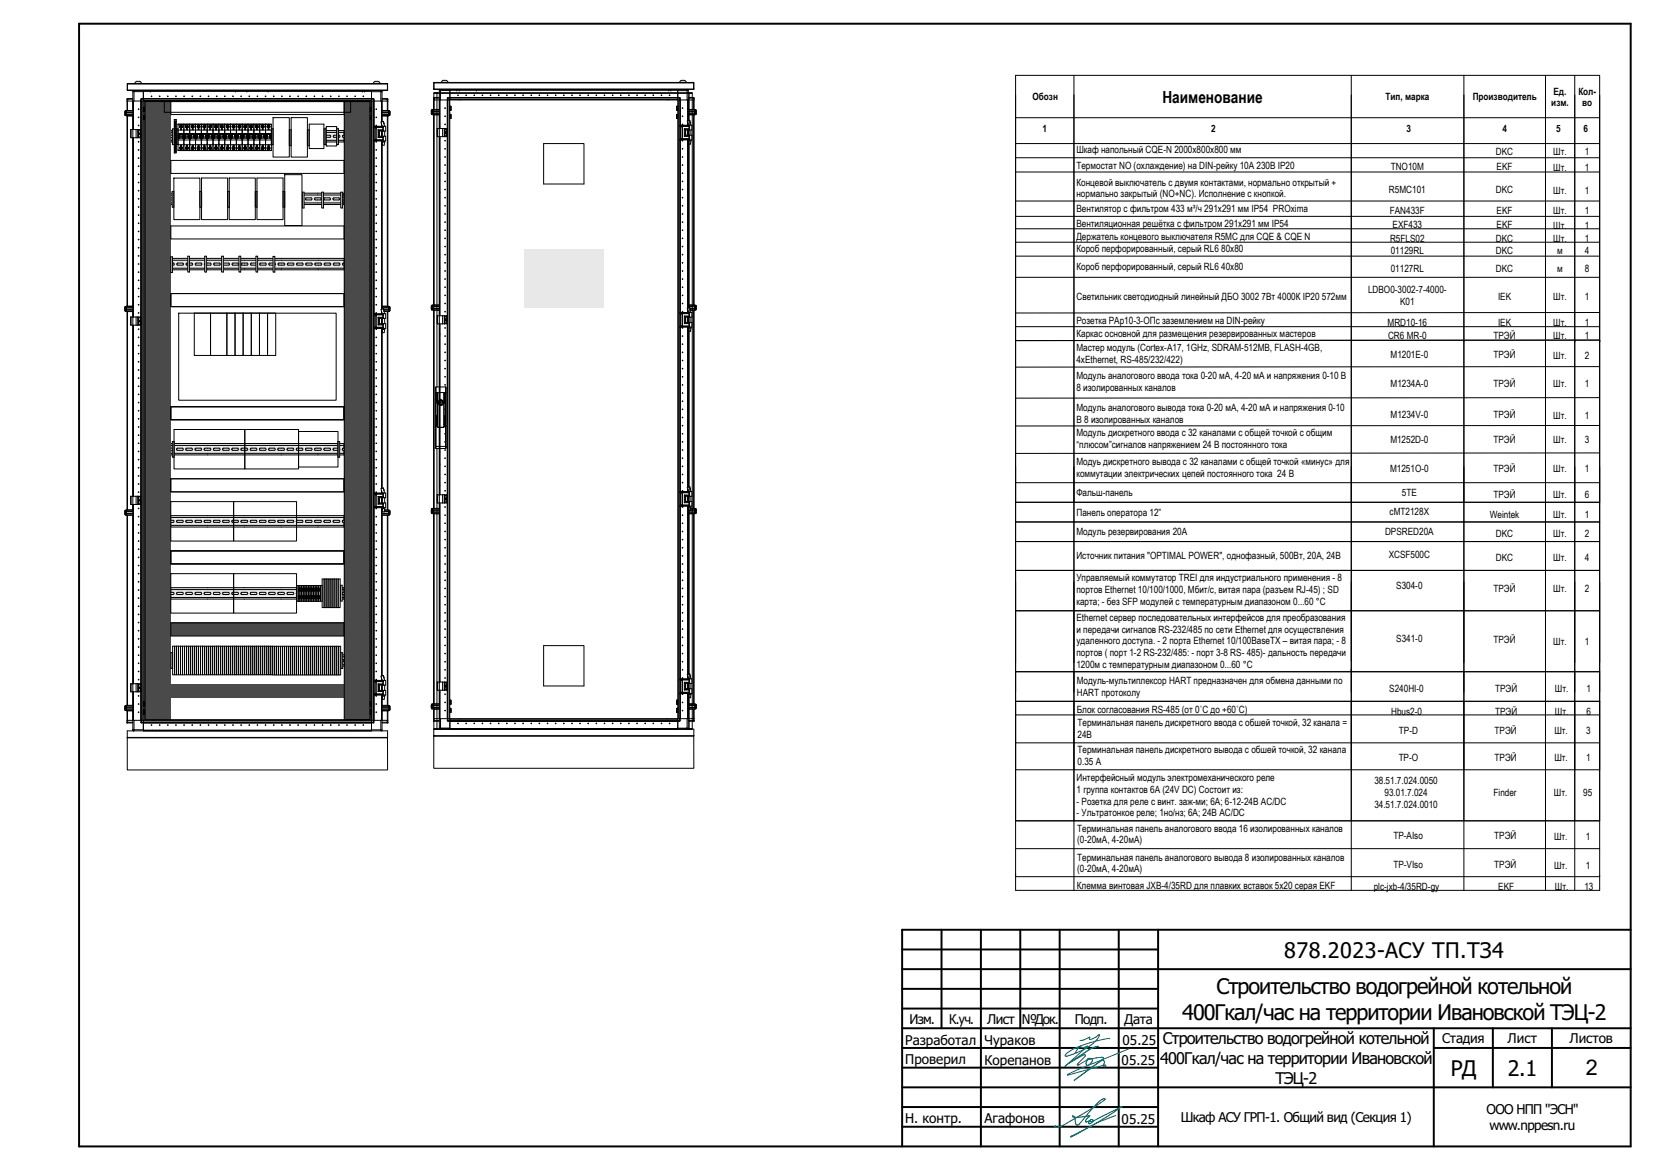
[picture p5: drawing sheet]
<svg xmlns="http://www.w3.org/2000/svg" width="420mm" height="297mm" viewBox="0 0 420 297" stroke-linecap="round" stroke-linejoin="round" font-family="sans-serif">
<defs><g id="words">
<g font-size="5.5">
<text x="326.1" y="243.2">878.2023-АСУ ТП.ТЗ4</text>
<text x="308.9" y="252.4">Строительство водогрейной котельной</text>
<text x="300.2" y="259">400Гкал/час на территории Ивановской ТЭЦ-2</text>
<text x="368.4" y="273.2">РД</text>
<text x="382.9" y="273.2">2.1</text>
<text x="402.7" y="273">2</text>
</g>
<text font-size="4.2" x="295.2" y="26.1">Наименование</text>
<g font-size="4.1">
<text x="295.3" y="265.1">Строительство водогрейной котельной</text>
<text x="294.6" y="270.1">400Гкал/час на территории Ивановской</text>
<text x="323.9" y="275.1">ТЭЦ-2</text>
</g>
<g font-size="3.4">
<text x="231" y="259.9">Изм.</text>
<text x="241" y="259.9">К.уч.</text>
<text x="250.7" y="259.9">Лист</text>
<text x="259.5" y="259.9">№Док.</text>
<text x="272.9" y="259.9">Подп.</text>
<text x="285.5" y="259.9">Дата</text>
<text x="229.9" y="265.3">Разработал</text>
<text x="250" y="265.2">Чураков</text>
<text x="285.1" y="265.3">05.25</text>
<text x="366.2" y="264.9">Стадия</text>
<text x="382.8" y="264.9">Лист</text>
<text x="398.6" y="264.9">Листов</text>
<text x="229.9" y="270.2">Проверил</text>
<text x="250" y="270.3">Корепанов</text>
<text x="284.8" y="270.3">05.25</text>
<text x="229.9" y="285">Н. контр.</text>
<text x="250" y="285.1">Агафонов</text>
<text x="284.8" y="285.3">05.25</text>
<text x="299.8" y="284.9">Шкаф АСУ ГРП-1. Общий вид (Секция 1)</text>
<text x="377.5" y="282.8">ООО НПП &quot;ЭСН&quot;</text>
<text x="378.3" y="286.9">www.nppesn.ru</text>
</g>
<g font-size="2.5">
<text x="394.5" y="24">Ед.</text>
<text x="400.8" y="24">Кол-</text>
<text x="262.2" y="25.5">Обозн</text>
<text x="351.8" y="25.5">Тип, марка</text>
<text x="374" y="25.5">Производитель</text>
<text x="393.9" y="27">изм.</text>
<text x="401.8" y="27">во</text>
<text x="264.7" y="33.5">1</text>
<text x="307.6" y="33.5">2</text>
<text x="357.1" y="33.5">3</text>
<text x="381.6" y="33.5">4</text>
<text x="395.2" y="33.6">5</text>
<text x="402.1" y="33.6">6</text>
<text x="273.3" y="38.9">Шкаф напольный CQE-N 2000x800x800 мм</text>
<text x="379.9" y="39.3">DKC</text>
<text x="394.4" y="39.4">Шт.</text>
<text x="402.5" y="39.4">1</text>
<text x="273.3" y="42.8">Термостат NO (охлаждение) на DIN-рейку 10А 230В IP20</text>
<text x="273.3" y="47.1">Концевой выключатель с двумя контактами, нормально открытый +</text>
<text x="353.2" y="43.3">TNO10M</text>
<text x="380" y="43.3">EKF</text>
<text x="394.4" y="43.3">Шт.</text>
<text x="402.5" y="43.3">1</text>
<text x="273.3" y="50.1">нормально закрытый (NO+NC). Исполнение с кнопкой.</text>
<text x="273.3" y="53.9">Вентилятор с фильтром 433 м³/ч 291x291 мм IP54 PROxima</text>
<text x="352.7" y="49.1">R5MC101</text>
<text x="379.9" y="49.1">DKC</text>
<text x="394.4" y="49.1">Шт.</text>
<text x="402.5" y="49.1">1</text>
<text x="273.3" y="57.5">Вентиляционная решётка с фильтром 291x291 мм IP54</text>
<text x="352.9" y="54.4">FAN433F</text>
<text x="353.6" y="58">EXF433</text>
<text x="380" y="54.4">EKF</text>
<text x="380" y="58">EKF</text>
<text x="394.4" y="54.4">Шт.</text>
<text x="394.4" y="58">Шт.</text>
<text x="402.5" y="54.4">1</text>
<text x="402.5" y="58">1</text>
<text x="273.3" y="60.9">Держатель концевого выключателя R5MC для CQE &amp; CQE N</text>
<text x="273.3" y="64">Короб перфорированный, серый RL6 80x80</text>
<text x="353" y="61.4">R5FLS02</text>
<text x="353.2" y="64.4">01129RL</text>
<text x="379.9" y="61.4">DKC</text>
<text x="379.9" y="64.4">DKC</text>
<text x="394.4" y="61.4">Шт.</text>
<text x="395.4" y="64.5">м</text>
<text x="402.5" y="61.4">1</text>
<text x="402.5" y="64.5">4</text>
<text x="273.3" y="68.6">Короб перфорированный, серый RL6 40x80</text>
<text x="353.2" y="69">01127RL</text>
<text x="379.9" y="69">DKC</text>
<text x="395.4" y="69.1">м</text>
<text x="402.5" y="69.1">8</text>
<text x="273.3" y="76.1">Светильник светодиодный линейный ДБО 3002 7Вт 4000К IP20 572мм</text>
<text x="347.4" y="74.4">LDBO0-3002-7-4000-</text>
<text x="355.5" y="77.3">K01</text>
<text x="380.4" y="76.1">IEK</text>
<text x="394.4" y="76.2">Шт.</text>
<text x="402.5" y="76.2">1</text>
<text x="273.3" y="82.3">Розетка РАр10-3-ОПс заземлением на DIN-рейку</text>
<text x="352.4" y="82.7">MRD10-16</text>
<text x="380.4" y="82.7">IEK</text>
<text x="394.4" y="82.8">Шт.</text>
<text x="402.5" y="82.8">1</text>
<text x="273.3" y="85.7">Каркас основной для размещения резервированных мастеров</text>
<text x="273.3" y="89.1">Мастер модуль (Cortex-A17, 1GHz, SDRAM-512MB, FLASH-4GB,</text>
<text x="352.5" y="86.1">CR6 МR-0</text>
<text x="379.2" y="86.1">ТРЭЙ</text>
<text x="394.4" y="86.2">Шт.</text>
<text x="402.5" y="86.2">1</text>
<text x="273.3" y="92.1">4xEthernet, RS-485/232/422)</text>
<text x="353.1" y="91">M1201Е-0</text>
<text x="379.2" y="91">ТРЭЙ</text>
<text x="394.4" y="91.1">Шт.</text>
<text x="402.5" y="91.1">2</text>
<text x="273.3" y="99.3">8 изолированных каналов</text>
<text x="273.3" y="96.3">Модуль аналогового ввода тока 0-20 мА, 4-20 мА и напряжения 0-10 В</text>
<text x="353.1" y="98.1">M1234A-0</text>
<text x="379.2" y="98.1">ТРЭЙ</text>
<text x="394.4" y="98.2">Шт.</text>
<text x="402.5" y="98.2">1</text>
<text x="273.3" y="104.3">Модуль аналогового вывода тока 0-20 мА, 4-20 мА и напряжения 0-10</text>
<text x="273.3" y="107.3">В 8 изолированных каналов</text>
<text x="353.1" y="106.2">M1234V-0</text>
<text x="379.2" y="106.2">ТРЭЙ</text>
<text x="394.4" y="106.3">Шт.</text>
<text x="402.5" y="106.3">1</text>
<text x="273.3" y="110.6">Модуль дискретного ввода с 32 каналами с общей точкой с общим</text>
<text x="273.3" y="113.6">“плюсом”сигналов напряжением 24 В постоянного тока</text>
<text x="353.1" y="112.5">M1252D-0</text>
<text x="379.2" y="112.5">ТРЭЙ</text>
<text x="394.4" y="112.6">Шт.</text>
<text x="402.5" y="112.6">3</text>
<text x="273.3" y="118">Модуь дискретного вывода с 32 каналами с общей точкой «минус» для</text>
<text x="353" y="119.8">M1251О-0</text>
<text x="379.2" y="119.8">ТРЭЙ</text>
<text x="394.4" y="119.9">Шт.</text>
<text x="402.5" y="119.9">1</text>
<text x="273.3" y="121">коммутации электрических цепей постоянного тока 24 В</text>
<text x="273.3" y="126">Фальш-панель</text>
<text x="356" y="125.8">5TE</text>
<text x="273.3" y="131">Панель оператора 12”</text>
<text x="352.9" y="130.8">cMT2128X</text>
<text x="378.3" y="131.4">Weintek</text>
<text x="379.2" y="126.4">ТРЭЙ</text>
<text x="394.4" y="131.5">Шт.</text>
<text x="394.4" y="126.5">Шт.</text>
<text x="402.5" y="131.5">1</text>
<text x="402.5" y="126.5">6</text>
<text x="273.3" y="135.9">Модуль резервирования 20А</text>
<text x="351.7" y="135.8">DPSRED20A</text>
<text x="379.9" y="136.4">DKC</text>
<text x="394.4" y="136.4">Шт.</text>
<text x="402.5" y="136.4">2</text>
<text x="273.3" y="141.9">Источник питания &quot;OPTIMAL POWER&quot;, однофазный, 500Вт, 20А, 24В</text>
<text x="352.6" y="141.7">XCSF500C</text>
<text x="379.9" y="142.4">DKC</text>
<text x="394.4" y="142.4">Шт.</text>
<text x="402.5" y="142.4">4</text>
<text x="273.3" y="147.6">Управляемый коммутатор TREI для индустриального применения - 8</text>
<text x="354.5" y="149.5">S304-0</text>
<text x="273.3" y="150.6">портов Ethernet 10/100/1000, Мбит/c, витая пара (разъем RJ-45) ; SD</text>
<text x="273.3" y="153.5">карта; - без SFP модулей с температурным диапазоном 0...60 °С</text>
<text x="379.2" y="150.2">ТРЭЙ</text>
<text x="394.4" y="150.2">Шт.</text>
<text x="402.5" y="150.2">2</text>
<text x="273.3" y="160.6">и передачи сигналов RS-232/485 по сети Ethernet для осуществления</text>
<text x="273.3" y="157.6">Ethernet сервер последовательных интерфейсов для преобразования</text>
<text x="273.3" y="163.6">удаленного доступа. - 2 порта Ethernet 10/100BaseTX – витая пара; - 8</text>
<text x="273.3" y="166.5">портов ( порт 1-2 RS-232/485: - порт 3-8 RS- 485)- дальность передачи</text>
<text x="354.5" y="163">S341-0</text>
<text x="379.2" y="163.2">ТРЭЙ</text>
<text x="394.4" y="163.7">Шт.</text>
<text x="402.5" y="163.7">1</text>
<text x="273.3" y="169.5">1200м с температурным диапазоном 0...60 °С</text>
<text x="273.4" y="173.8">Модуль-мультиплексор HART предназначен для обмена данными по</text>
<text x="273.4" y="176.7">HART протоколу</text>
<text x="352.8" y="175.6">S240HI-0</text>
<text x="379.7" y="175.6">ТРЭЙ</text>
<text x="394.9" y="175.6">Шт.</text>
<text x="402.9" y="175.6">1</text>
<text x="273.4" y="181.1">Блок согласования RS-485 (от 0˚С до +60˚С)</text>
<text x="273.6" y="184.3">Терминальная панель дискретного ввода с обшей точкой, 32 канала =</text>
<text x="353.2" y="181.4">Hbus2-0</text>
<text x="379.7" y="181.4">ТРЭЙ</text>
<text x="394.9" y="181.5">Шт.</text>
<text x="402.9" y="181.5">6</text>
<text x="273.6" y="187.3">24В</text>
<text x="273.6" y="191.2">Терминальная панель дискретного вывода с обшей точкой, 32 канала</text>
<text x="355.2" y="186.3">TP-D</text>
<text x="379.5" y="186.3">ТРЭЙ</text>
<text x="394.7" y="186.3">Шт.</text>
<text x="402.7" y="186.3">3</text>
<text x="273.6" y="194.1">0.35 А</text>
<text x="355.2" y="193.1">TP-O</text>
<text x="379.5" y="193.1">ТРЭЙ</text>
<text x="394.7" y="193.2">Шт.</text>
<text x="402.7" y="193.2">1</text>
<text x="273.4" y="198.3">Интерфейсный модуль электромеханического реле</text>
<text x="273.4" y="201.3">1 группа контактов 6A (24V DC) Состоит из:</text>
<text x="349" y="199.1">38.51.7.024.0050</text>
<text x="351.6" y="202.1">93.01.7.024</text>
<text x="379.3" y="202.1">Finder</text>
<text x="394.6" y="202.1">Шт.</text>
<text x="402" y="202.1">95</text>
<text x="273.4" y="207.2">- Ультратонкое реле; 1но/нз; 6А; 24В AC/DC</text>
<text x="273.4" y="204.3">- Розетка для реле с винт. заж-ми; 6А; 6-12-24В AC/DC</text>
<text x="349" y="205">34.51.7.024.0010</text>
<text x="273.6" y="211.1">Терминальная панель аналогового ввода 16 изолированных каналов</text>
<text x="273.6" y="214.1">(0-20мА, 4-20мА)</text>
<text x="353.8" y="213.1">TP-AIso</text>
<text x="379.5" y="213.1">ТРЭЙ</text>
<text x="394.6" y="213.1">Шт.</text>
<text x="402.7" y="213.1">1</text>
<text x="273.6" y="221.5">(0-20мА, 4-20мА)</text>
<text x="273.6" y="218.5">Терминальная панель аналогового вывода 8 изолированных каналов</text>
<text x="353.8" y="220.4">TP-VIso</text>
<text x="379.5" y="220.4">ТРЭЙ</text>
<text x="394.6" y="220.5">Шт.</text>
<text x="402.7" y="220.5">1</text>
<text x="273.4" y="225.6">Клемма винтовая JXB-4/35RD для плавких вставок 5х20 серая EKF</text>
<text x="348.8" y="225.9">plc-jxb-4/35RD-gy</text>
<text x="380.5" y="225.9">EKF</text>
<text x="394.9" y="226">Шт.</text>
<text x="402.3" y="226">13</text>
</g>
<text font-size="1.4" fill="#fff" x="19.8" y="291">GSPublisherVersion 0.56.100.100</text>
</g></defs>
<g fill="none" stroke="#000" stroke-width=".5">
<path d="M20.1 6h394v285h-394zM239.1 236v25M249.1 236v55M259.1 236v25M269.1 236v55M284.1 236v55M294.1 236v55M414.1 236h-185v55M229.1 246h185M229.1 256h65M229.1 241h65M229.1 251h65"/>
<path d="M229.1 261h185M229.1 266h65M229.1 276h185M229.1 271h65M364.1 261v30M364.1 266h50M379.1 261v15M394.1 261v15M229.1 286h65M229.1 281h65"/>
</g>
<g fill="none" stroke="#008080" stroke-width=".25">
<path d="M276.1 265.5a1.66 1.66 0 0 1-2 .1l-1.1 1.6M276.1 265.5l.1 .1M276.2 265.6l-5.7 5.1 6.1-4.2M276.6 266.5l-5.1 3.3 3.9-2.1 .2 .4-2.1 2.1 .4 .1 2.2-1.2-.3 .7a.44 .44 0 0 0 0 .5 .44 .44 0 0 0 .5 .1l.9-.8M277.1 268.7h.1M277.1 268.7h-.8l-.1 .2 3.5-.5 .5 .2-7.4 5.6 6.2-4.5 1.1-.5M277.1 268.7l.3 .3-.2 .6M277.2 269.6h.1M278.8 265.6l-2.2 .9M278.8 265.6h.1M278.9 265.6h.1M280.1 269.2h.1"/>
<path d="M281.8 263.7l-.1-.1a26.2 26.2 0 0 0-10.9 3.8l-.3 .7a14.5 14.5 0 0 0 8.4-4.7l.2-.8-2.1 1.3a.33 .33 0 0 1-.4-.2 .33 .33 0 0 1 .1-.4l-1.5 .7-1 .1M286.6 266.3l-13.5 5.5-2 1.1 9.3-2.5h.4l-.1 .3-.2 .1-.3-.3 .3-1-.4-.3M268 285.7h.1M271.9 288.5v.1M276.7 284.5h-.1M276.7 284.5l.1 .1a.33 .33 0 0 0-.4 .3 .33 .33 0 0 0 .4 .3l.7-.6a.33 .33 0 0 0-.1-.4 .33 .33 0 0 0-.5 .1 .33 .33 0 0 0 .1 .5l7.9-3.9-6.4 4.1-4.7 2.7-1.9 .9M276.7 283.2l-3 .4a1.08 1.08 0 0 1-1.3-.3 .66 .66 0 0 1 .6 .8l.1 .7a.57 .57 0 0 0 .2 .7 .57 .57 0 0 0 .8-.2l2.7-3.3 2.5-2.6a.92 .92 0 0 1 1.3-.3l-3.4 2.3-5.3 3.1a6.1 6.1 0 0 1-3.9 1.6v-.4M276.7 283.2h.1M276.7 283.2l-.3 .4a1.09 1.09 0 0 0-.6 1.2l.8-.3M283.3 283.2a49.1 49.1 0 0 0-10.4 4.8l-1 .5"/>
</g>
<path d="M27.5 14.9h381.9v214.2h-381.9z" fill-rule="evenodd" fill="#fff"/>
<g fill="#e8e8e8">
<path d="M43.4 33.2h37.3v2.8h-37.3z"/>
<path d="M80.8 33.2h6.6v2.8h-6.6z"/>
<path d="M43.4 65.6h37.4v2.8h-37.4z"/>
<path d="M80.8 65.6h6.6v2.8h-6.6z"/>
<path d="M43.3 49.1h37.4v2.8h-37.4z"/>
<path d="M80.7 49.1h6.6v2.8h-6.6z"/>
<path d="M43.4 112.6h37.3v2.9h-37.3z"/>
<path d="M80.8 112.6h6.5v2.9h-6.5z"/>
<path d="M43.4 130.9h37.3v2.8h-37.3z"/>
<path d="M80.8 130.9h6.5v2.8h-6.5z"/>
<path d="M43.4 149.2h37.3v2.9h-37.3z"/>
<path d="M80.8 149.2h6.5v2.9h-6.5z"/>
<path d="M43.5 166.2h37.4v2.9h-37.4z"/>
<path d="M80.9 166.2h6.6v2.9h-6.6z"/>
</g>
<g fill="#e8e8e8">
<path d="M43.4 34.3h.6l.2 .4-.8 .1z" fill-rule="evenodd"/>
<path d="M80.8 34.3h.6l.2 .4-.8 .1z" fill-rule="evenodd"/>
<path d="M43.4 66.8h.7l.1 .3-.1 .2h-.7z" fill-rule="evenodd"/>
<path d="M80.8 66.8h.6l.2 .4-.8 .1z" fill-rule="evenodd"/>
<path d="M43.3 50.2h.7l.1 .4-.8 .1z" fill-rule="evenodd"/>
<path d="M80.7 50.2h.7l.1 .3-.1 .2h-.7z" fill-rule="evenodd"/>
<path d="M43.4 113.8h.6l.2 .3-.2 .2h-.6z" fill-rule="evenodd"/>
<path d="M80.8 113.8h.6l.1 .3-.7 .2z" fill-rule="evenodd"/>
<path d="M43.4 132.1h.6l.1 .4-.7 .1z" fill-rule="evenodd"/>
<path d="M80.8 132.1h.7v.4l-.7 .1z" fill-rule="evenodd"/>
<path d="M43.4 150.4h.6l.2 .3-.2 .2h-.6z" fill-rule="evenodd"/>
<path d="M80.8 150.4h.6l.1 .3-.7 .2z" fill-rule="evenodd"/>
<path d="M43.5 167.4h.7l.1 .3-.2 .2h-.6z" fill-rule="evenodd"/>
<path d="M80.9 167.4h.7l.1 .4-.8 .1z" fill-rule="evenodd"/>
</g>
<g fill="none" stroke="#000" stroke-width=".25">
<path d="M43.4 33.6h44M43.4 35.6h44M45 34.4l1.4-.1a.27 .27 0 0 1 .2 .3 .27 .27 0 0 1-.2 .3h-1.3zM47.3 34.4l1.4-.1a.27 .27 0 0 1 .2 .3 .27 .27 0 0 1-.2 .3h-1.2l-.2-.2zM49.7 34.4l1.3-.1a.27 .27 0 0 1 .3 .3 .27 .27 0 0 1-.3 .3h-1.2l-.2-.2zM52 34.4l1.4-.1a.27 .27 0 0 1 .2 .3 .27 .27 0 0 1-.2 .3h-1.3zM54.3 34.4l1.4-.1a.27 .27 0 0 1 .2 .3 .27 .27 0 0 1-.2 .3h-1.2l-.2-.2zM56.7 34.4l1.4-.1a.27 .27 0 0 1 .2 .3 .27 .27 0 0 1-.2 .3h-1.3l-.2-.2zM59 34.4l1.4-.1a.27 .27 0 0 1 .2 .3 .27 .27 0 0 1-.2 .3h-1.3l-.2-.2zM61.3 34.4l1.4-.1a.27 .27 0 0 1 .2 .3 .27 .27 0 0 1-.1 .3h-1.4l-.1-.2zM63.7 34.4l1.4-.1a.27 .27 0 0 1 .2 .3 .27 .27 0 0 1-.2 .3h-1.3l-.2-.2zM66 34.4l1.4-.1a.27 .27 0 0 1 .2 .3 .27 .27 0 0 1-.2 .3h-1.3z"/>
<path d="M68.3 34.4l1.4-.1a.27 .27 0 0 1 .3 .3 .27 .27 0 0 1-.2 .3h-1.3zM70.6 34.4l1.5-.1a.27 .27 0 0 1 .2 .3 .27 .27 0 0 1-.2 .3h-1.3l-.2-.2zM73 34.4l1.4-.1a.27 .27 0 0 1 .2 .3 .27 .27 0 0 1-.2 .3h-1.3zM75.3 34.4l1.4-.1a.27 .27 0 0 1 .3 .3 .27 .27 0 0 1-.2 .3h-1.3zM77.7 34.4l1.4-.1a.27 .27 0 0 1 .2 .3 .27 .27 0 0 1-.2 .3h-1.3l-.2-.2zM80 34.4l1.4-.1a.27 .27 0 0 1 .3 .3 .27 .27 0 0 1-.3 .3h-1.3zM82.4 34.4l1.4-.1a.27 .27 0 0 1 .2 .3 .27 .27 0 0 1-.2 .3h-1.3l-.2-.2zM84.7 34.4l1.4-.1a.27 .27 0 0 1 .2 .3 .27 .27 0 0 1-.2 .3h-1.3l-.2-.2zM87.4 33.1h-44v1.2h.6a.27 .27 0 0 1 .3 .3 .27 .27 0 0 1-.2 .3h-.7v1.1h44M87.4 34.3h-.2a.27 .27 0 0 0-.2 .3 .27 .27 0 0 0 .2 .3h.2M43.3 49.5h44M43.3 51.5h44"/>
<path d="M44.9 50.3l1.4-.1a.27 .27 0 0 1 .2 .3 .27 .27 0 0 1-.2 .3h-1.3l-.2-.2zM47.2 50.3l1.4-.1a.27 .27 0 0 1 .2 .3 .27 .27 0 0 1-.1 .3h-1.3l-.2-.2zM49.6 50.3l1.3-.1a.27 .27 0 0 1 .3 .3 .27 .27 0 0 1-.2 .3h-1.3zM51.9 50.3l1.4-.1a.27 .27 0 0 1 .2 .3 .27 .27 0 0 1-.2 .3h-1.3zM54.2 50.3l1.4-.1a.27 .27 0 0 1 .3 .3 .27 .27 0 0 1-.2 .3h-1.3l-.2-.2zM56.6 50.3l1.4-.1a.27 .27 0 0 1 .2 .3 .27 .27 0 0 1-.2 .3h-1.3zM58.9 50.3l1.4-.1a.27 .27 0 0 1 .2 .3 .27 .27 0 0 1-.2 .3h-1.3l-.1-.2zM61.2 50.3l1.4-.1a.27 .27 0 0 1 .3 .3 .27 .27 0 0 1-.2 .3h-1.3l-.2-.2zM63.6 50.3l1.4-.1a.27 .27 0 0 1 .2 .3 .27 .27 0 0 1-.2 .3h-1.3l-.2-.2zM65.9 50.3l1.4-.1a.27 .27 0 0 1 .3 .3 .27 .27 0 0 1-.3 .3h-1.2zM68.3 50.3l1.4-.1a.27 .27 0 0 1 .2 .3 .27 .27 0 0 1-.2 .3h-1.3zM70.6 50.3l1.4-.1a.27 .27 0 0 1 .2 .3 .27 .27 0 0 1-.2 .3h-1.3l-.2-.2z"/>
<path d="M72.9 50.3l1.4-.1a.27 .27 0 0 1 .3 .3 .27 .27 0 0 1-.2 .3h-1.3zM75.3 50.3l1.4-.1a.27 .27 0 0 1 .2 .3 .27 .27 0 0 1-.2 .3h-1.3l-.2-.2zM77.6 50.3l1.4-.1a.27 .27 0 0 1 .2 .3 .27 .27 0 0 1-.2 .3h-1.3zM79.9 50.3l1.4-.1a.27 .27 0 0 1 .3 .3 .27 .27 0 0 1-.2 .3h-1.3zM82.3 50.3l1.4-.1a.27 .27 0 0 1 .2 .3 .27 .27 0 0 1-.2 .3h-1.3l-.2-.2zM84.6 50.3l1.4-.1a.27 .27 0 0 1 .2 .3 .27 .27 0 0 1-.1 .3h-1.3l-.2-.2zM87.3 49h-44v1.2h.7a.27 .27 0 0 1 .2 .3 .27 .27 0 0 1-.2 .3h-.7v1.1h44M87.3 50.2h-.2a.27 .27 0 0 0-.2 .3 .27 .27 0 0 0 .2 .3h.2M43.4 66.1h44M43.4 68.1h44M45 66.9l1.4-.1a.27 .27 0 0 1 .2 .2 .27 .27 0 0 1-.2 .3h-1.3zM47.3 66.9l1.4-.1a.27 .27 0 0 1 .2 .2 .27 .27 0 0 1-.2 .3h-1.2z"/>
<path d="M49.7 66.9l1.3-.1a.27 .27 0 0 1 .3 .2 .27 .27 0 0 1-.2 .3h-1.3zM52 66.9l1.4-.1a.27 .27 0 0 1 .2 .2 .27 .27 0 0 1-.2 .3h-1.3zM54.3 66.9l1.4-.1a.27 .27 0 0 1 .2 .2 .27 .27 0 0 1-.2 .3h-1.2zM56.8 67.3a.27 .27 0 0 1-.2-.3 .27 .27 0 0 1 .2-.2h1.3a.27 .27 0 0 1 .2 .2 .27 .27 0 0 1-.2 .3h-1.3M59 66.9l1.4-.1a.27 .27 0 0 1 .2 .2 .27 .27 0 0 1-.2 .3h-1.3l-.2-.2zM61.3 66.9l1.4-.1a.27 .27 0 0 1 .3 .2 .27 .27 0 0 1-.2 .3h-1.4zM63.7 66.9l1.4-.1a.27 .27 0 0 1 .2 .2 .27 .27 0 0 1-.2 .3h-1.3zM66 66.9l1.4-.1a.27 .27 0 0 1 .2 .2 .27 .27 0 0 1-.2 .3h-1.3zM68.3 66.9l1.4-.1a.27 .27 0 0 1 .3 .2 .27 .27 0 0 1-.2 .3h-1.3zM70.7 66.8h1.4a.27 .27 0 0 1 .2 .2 .27 .27 0 0 1-.2 .3h-1.3l-.2-.2zM73 66.9l1.4-.1a.27 .27 0 0 1 .2 .2 .27 .27 0 0 1-.2 .3h-1.2zM75.3 66.9l1.4-.1a.27 .27 0 0 1 .3 .2 .27 .27 0 0 1-.2 .3h-1.3z"/>
<path d="M77.7 66.9l1.4-.1a.27 .27 0 0 1 .2 .2 .27 .27 0 0 1-.2 .3h-1.3zM80 66.9l1.4-.1a.27 .27 0 0 1 .3 .2 .27 .27 0 0 1-.2 .3h-1.3zM82.4 66.9l1.4-.1a.27 .27 0 0 1 .2 .2 .27 .27 0 0 1-.2 .3h-1.3zM84.9 67.3a.27 .27 0 0 1-.3-.3 .27 .27 0 0 1 .3-.2h1.2a.27 .27 0 0 1 .2 .2 .27 .27 0 0 1-.2 .3h-1.3M87.4 65.6h-44v1.2h.6a.27 .27 0 0 1 .3 .2 .27 .27 0 0 1-.2 .3h-.7v1.2h44M87.4 66.8h-.2a.27 .27 0 0 0-.2 .2 .27 .27 0 0 0 .2 .3h.2M43.3 113.1h44M43.3 115.1h44M44.9 113.9l1.4-.1a.28 .28 0 0 1 .2 .2 .28 .28 0 0 1-.2 .3h-1.2l-.2-.2zM47.2 113.9l1.4-.1a.29 .29 0 0 1 .3 .2 .29 .29 0 0 1-.2 .3h-1.3zM49.6 113.9l1.4-.1a.29 .29 0 0 1 .2 .2 .29 .29 0 0 1-.2 .3h-1.3zM51.9 113.9l1.4-.1a.29 .29 0 0 1 .2 .2 .29 .29 0 0 1-.1 .3h-1.4l-.2-.2z"/>
<path d="M54.3 113.9l1.4-.1a.29 .29 0 0 1 .2 .2 .29 .29 0 0 1-.2 .3h-1.3zM56.7 114.3a.28 .28 0 0 1-.2-.3 .28 .28 0 0 1 .3-.2h1.2a.28 .28 0 0 1 .2 .2 .28 .28 0 0 1-.2 .3h-1.3M58.9 113.9l1.4-.1a.28 .28 0 0 1 .3 .2 .28 .28 0 0 1-.3 .3h-1.2zM61.3 113.9l1.4-.1a.28 .28 0 0 1 .2 .2 .28 .28 0 0 1-.2 .3h-1.3zM63.7 113.8h1.3a.29 .29 0 0 1 .2 .2 .29 .29 0 0 1-.2 .3h-1.3l-.1-.2zM65.9 113.9l1.4-.1a.29 .29 0 0 1 .3 .2 .29 .29 0 0 1-.2 .3h-1.3zM68.3 113.9l1.4-.1a.29 .29 0 0 1 .2 .2 .29 .29 0 0 1-.2 .3h-1.3zM70.6 113.9l1.4-.1a.29 .29 0 0 1 .2 .2 .29 .29 0 0 1-.2 .3h-1.3zM73 113.9l1.4-.1a.28 .28 0 0 1 .2 .2 .28 .28 0 0 1-.2 .3h-1.3l-.2-.2zM75.3 113.9l1.4-.1a.29 .29 0 0 1 .2 .2 .29 .29 0 0 1-.2 .3h-1.3zM77.6 113.9l1.4-.1a.29 .29 0 0 1 .2 .2 .29 .29 0 0 1-.1 .3h-1.3zM79.9 113.9l1.5-.1a.29 .29 0 0 1 .2 .2 .29 .29 0 0 1-.2 .3h-1.3l-.2-.2z"/>
<path d="M82.3 113.9l1.4-.1a.29 .29 0 0 1 .2 .2 .29 .29 0 0 1-.2 .3h-1.3zM84.6 113.9l1.4-.1a.28 .28 0 0 1 .3 .2 .28 .28 0 0 1-.2 .3h-1.3zM87.3 112.6h-44v1.2h.7a.29 .29 0 0 1 .2 .2 .29 .29 0 0 1-.2 .3h-.7v1.2h44M87.3 113.8h-.2a.29 .29 0 0 0-.2 .2 .29 .29 0 0 0 .2 .3h.2M43.3 131.4h44M43.3 133.4h44M44.9 132.2l1.4-.1a.27 .27 0 0 1 .2 .2 .27 .27 0 0 1-.2 .3h-1.2l-.2-.2zM47.2 132.2l1.4-.1a.27 .27 0 0 1 .3 .2 .27 .27 0 0 1-.2 .3h-1.3zM49.6 132.2l1.4-.1a.27 .27 0 0 1 .2 .2 .27 .27 0 0 1-.2 .3h-1.3l-.2-.2zM51.9 132.2l1.4-.1a.27 .27 0 0 1 .2 .2 .27 .27 0 0 1-.1 .3h-1.4l-.2-.2zM54.3 132.2l1.4-.1a.27 .27 0 0 1 .2 .2 .27 .27 0 0 1-.2 .3h-1.3zM56.7 132.6a.27 .27 0 0 1-.2-.3 .27 .27 0 0 1 .3-.2h1.2a.27 .27 0 0 1 .2 .2 .27 .27 0 0 1-.2 .3h-1.3"/>
<path d="M58.9 132.2l1.4-.1a.27 .27 0 0 1 .3 .2 .27 .27 0 0 1-.3 .3h-1.2zM61.3 132.2l1.4-.1a.27 .27 0 0 1 .2 .2 .27 .27 0 0 1-.2 .3h-1.3l-.2-.2zM63.6 132.2l1.4-.1a.27 .27 0 0 1 .2 .2 .27 .27 0 0 1-.2 .3h-1.3l-.1-.2zM65.9 132.2l1.4-.1a.27 .27 0 0 1 .3 .2 .27 .27 0 0 1-.2 .3h-1.3l-.2-.2zM68.3 132.2l1.4-.1a.27 .27 0 0 1 .2 .2 .27 .27 0 0 1-.2 .3h-1.3zM70.6 132.2l1.4-.1a.27 .27 0 0 1 .2 .2 .27 .27 0 0 1-.2 .3h-1.3zM73 132.2l1.4-.1a.27 .27 0 0 1 .2 .2 .27 .27 0 0 1-.2 .3h-1.3l-.2-.2zM75.3 132.2l1.4-.1a.27 .27 0 0 1 .2 .2 .27 .27 0 0 1-.2 .3h-1.3zM77.6 132.2l1.4-.1a.27 .27 0 0 1 .2 .2 .27 .27 0 0 1-.1 .3h-1.3l-.2-.2zM79.9 132.2l1.5-.1a.27 .27 0 0 1 .2 .2 .27 .27 0 0 1-.2 .3h-1.3l-.2-.2zM82.3 132.2l1.4-.1a.27 .27 0 0 1 .2 .2 .27 .27 0 0 1-.2 .3h-1.3l-.1-.2zM84.6 132.2l1.4-.1a.27 .27 0 0 1 .3 .2 .27 .27 0 0 1-.2 .3h-1.3z"/>
<path d="M87.3 130.9h-44v1.2h.7a.27 .27 0 0 1 .2 .2 .27 .27 0 0 1-.2 .3h-.7v1.2h44M87.3 132.1h-.2a.27 .27 0 0 0-.2 .2 .27 .27 0 0 0 .2 .3h.2M44.9 150.5l1.4-.1a.28 .28 0 0 1 .2 .2 .28 .28 0 0 1-.2 .3h-1.2l-.2-.2zM47.2 150.5l1.4-.1a.29 .29 0 0 1 .3 .2 .29 .29 0 0 1-.2 .3h-1.3zM49.6 150.5l1.4-.1a.29 .29 0 0 1 .2 .2 .29 .29 0 0 1-.2 .3h-1.3zM51.9 150.5l1.4-.1a.29 .29 0 0 1 .2 .2 .29 .29 0 0 1-.1 .3h-1.4l-.2-.2zM54.3 150.5l1.4-.1a.29 .29 0 0 1 .2 .2 .29 .29 0 0 1-.2 .3h-1.3zM56.7 150.9a.28 .28 0 0 1-.2-.3 .28 .28 0 0 1 .3-.2h1.2a.28 .28 0 0 1 .2 .2 .28 .28 0 0 1-.2 .3h-1.3M58.9 150.5l1.4-.1a.28 .28 0 0 1 .3 .2 .28 .28 0 0 1-.3 .3h-1.2zM61.3 150.5l1.4-.1a.28 .28 0 0 1 .2 .2 .28 .28 0 0 1-.2 .3h-1.3zM63.7 150.4h1.3a.29 .29 0 0 1 .2 .2 .29 .29 0 0 1-.2 .3h-1.3l-.1-.2zM65.9 150.5l1.4-.1a.29 .29 0 0 1 .3 .2 .29 .29 0 0 1-.2 .3h-1.3z"/>
<path d="M68.3 150.5l1.4-.1a.29 .29 0 0 1 .2 .2 .29 .29 0 0 1-.2 .3h-1.3zM70.6 150.5l1.4-.1a.29 .29 0 0 1 .2 .2 .29 .29 0 0 1-.2 .3h-1.3zM73 150.5l1.4-.1a.28 .28 0 0 1 .2 .2 .28 .28 0 0 1-.2 .3h-1.3l-.2-.2zM75.3 150.5l1.4-.1a.29 .29 0 0 1 .2 .2 .29 .29 0 0 1-.2 .3h-1.3zM77.6 150.5l1.4-.1a.29 .29 0 0 1 .2 .2 .29 .29 0 0 1-.1 .3h-1.3zM79.9 150.5l1.5-.1a.29 .29 0 0 1 .2 .2 .29 .29 0 0 1-.2 .3h-1.3l-.2-.2zM82.3 150.5l1.4-.1a.29 .29 0 0 1 .2 .2 .29 .29 0 0 1-.2 .3h-1.3zM84.6 150.5l1.4-.1a.28 .28 0 0 1 .3 .2 .28 .28 0 0 1-.2 .3h-1.3zM87.3 149.2h-44v1.2h.7a.29 .29 0 0 1 .2 .2 .29 .29 0 0 1-.2 .3h-.7v1.2h44M87.3 149.7h-44M87.3 151.7h-44M87.3 150.4h-.2a.29 .29 0 0 0-.2 .2 .29 .29 0 0 0 .2 .3h.2"/>
<path d="M43.5 166.7h44M43.5 168.7h44M45.1 167.4h1.4a.27 .27 0 0 1 .2 .3 .27 .27 0 0 1-.2 .2h-1.4zM47.5 167.4h1.3a.27 .27 0 0 1 .2 .3 .27 .27 0 0 1-.2 .2h-1.3zM49.8 167.4h1.3a.27 .27 0 0 1 .2 .3 .27 .27 0 0 1-.1 .2h-1.3l-.2-.2zM52.1 167.4h1.4a.27 .27 0 0 1 .2 .3 .27 .27 0 0 1-.2 .2h-1.4zM54.5 167.4h1.3a.27 .27 0 0 1 .2 .3 .27 .27 0 0 1-.2 .2h-1.3l-.1-.2zM56.8 167.4h1.3a.27 .27 0 0 1 .3 .3 .27 .27 0 0 1-.2 .2h-1.4l-.1-.2zM59.2 167.4h1.3a.27 .27 0 0 1 .2 .3 .27 .27 0 0 1-.2 .2h-1.4zM61.5 167.4h1.3a.27 .27 0 0 1 .3 .3 .27 .27 0 0 1-.3 .2h-1.3l-.2-.2zM63.8 167.4h1.3a.27 .27 0 0 1 .3 .3 .27 .27 0 0 1-.2 .2h-1.4zM66.2 167.4h1.3a.27 .27 0 0 1 .2 .3 .27 .27 0 0 1-.2 .2h-1.4z"/>
<path d="M68.5 167.4h1.3a.27 .27 0 0 1 .2 .3 .27 .27 0 0 1-.2 .2h-1.3l-.1-.2zM70.8 167.4h1.4a.27 .27 0 0 1 .2 .3 .27 .27 0 0 1-.2 .2h-1.4zM73.2 167.4h1.3a.27 .27 0 0 1 .2 .3 .27 .27 0 0 1-.2 .2h-1.3zM75.4 167.5l1.4-.1a.27 .27 0 0 1 .3 .3 .27 .27 0 0 1-.2 .2h-1.3zM77.9 167.4h1.3a.27 .27 0 0 1 .2 .3 .27 .27 0 0 1-.2 .2h-1.4zM80.2 167.4h1.3a.27 .27 0 0 1 .2 .3 .27 .27 0 0 1-.2 .2h-1.4l-.1-.2zM82.5 167.4h1.4a.27 .27 0 0 1 .2 .3 .27 .27 0 0 1-.2 .2h-1.3l-.2-.2zM84.9 167.4h1.3a.27 .27 0 0 1 .2 .3 .27 .27 0 0 1-.2 .2h-1.3l-.2-.2zM87.5 166.2h-44v1.2h.6a.27 .27 0 0 1 .2 .3 .27 .27 0 0 1-.2 .2h-.6v1.2h44M87.5 167.4a.29 .29 0 0 0-.4 .1 .29 .29 0 0 0 .1 .4h.3"/>
</g>
<g fill="#fff">
<path d="M69.3 29.9h4.2v10h-4.2z"/>
<path d="M73.9 29.9h4.2v10h-4.2z"/>
<path d="M44.2 45.3h6.5v10.4h-6.5z"/>
<path d="M51.2 45.3h6.6v10.4h-6.6z"/>
<path d="M58.3 45.3h6.5v10.4h-6.5z"/>
<path d="M65.3 45.2h6.5v10.5h-6.5z"/>
<path d="M72.3 44.3h4.4v12.9h-4.4z"/>
</g>
<g fill="none" stroke="#000" stroke-width=".25">
<path d="M109.5 28.4h.1M109.6 28v1.1M109.6 29.1h.1M109.6 27.9v.1M109.7 27.9v1.2M109.7 27.9h-.1M109.7 27.9h.1M109.8 28.2h.1M109.8 28.7l1.8 .1M109.8 28.2v.5M109.8 28.2l1.8 .1M109.9 29.1l1.7 .1"/>
<path d="M109.9 29.1h1.7M109.9 27.9h1.7M109.9 28.2h1.7M109.9 28.7h1.7M110.1 24.9h.1M110.1 25.4h1.5M110.1 25.4v2.4M110.1 29.2v48.2M110.1 24.8v.1M110.1 22.6h.1M110.2 22.6l65.9 .1M110.2 21.1h65.9"/>
<path d="M110.2 20.9h65.9M110.2 21v1.7M110.2 25.4v2.4M110.2 29.2v48.2M110.3 24.7l-.2 .2M110.3 24.7l-.2 .7M110.3 24.7h1.3M111 32.6h2.6l-.6 .2v1.6l.6 .3h-2.6zM111.1 32.6v2.1M111.6 25.4v100.2h2l-.6 .2v1.6l.6 .3h-2.5M111.6 22.7v.3l.1-.3M111.6 24.9h-1.3v.5"/>
<path d="M111.6 27.8h-1.7v1.3M111.7 34.7v45.5M111.9 22.7v2.7M112.1 20.9h1.7M112.1 20.9h.1M112.4 32.6v2.1M112.8 32.6v2.1M112.9 32.6v2.1M113 27.4l.1 .1zM113 29.5l.1 .1zM113 31.5l.1 .1zM113 35.7l.1 .1z"/>
<path d="M113 37.7l.1 .1zM113 39.8l.1 .1zM113 33.5l.2 .1-.2 .2M113 33.4l.3 .2-.3 .3M113 31.6h.1M113 37.8h.1M113 39.9h.1M113 35.7h.1M113 27.4h.1M113 29.5h.1M113.4 33.2h.1M113.4 33.9h.1"/>
<path d="M113.4 34.1l.1 .4M113.4 33.4v.5M113.5 32.8l-.1 .4M113.5 33.4h-.1M113.5 34.1h-.1M113.5 33.9v.2M113.5 33.2h.1M113.6 32.7h.1M113.6 33.4h.1M113.6 33.2h.1M113.6 33.4h-.1M113.6 24.9v158"/>
<path d="M113.6 24.9h59.1M113.7 25.4v157M113.8 25.4h-2.1v7.2v-7.2h-.1M113.8 24.7v.7M113.8 24.7h58.8M113.8 24.7l-.2 .2M113.8 20.9a.99 .99 0 0 0-1.7 0M113.8 20.9h.1M114.1 25.4v157M114.2 30.1h.1M114.2 28h.1M114.2 22.9h57.9"/>
<path d="M114.2 24.9v.5h-.4M114.2 23h-2.6v2.4M114.2 22.7v2.5h57.9M114.3 27v1M114.3 29v1.1M114.3 29l-.1 .1M114.3 27h-.1M114.3 30.1h.1M114.3 28h.1M114.3 29h.1M114.3 27h.1M114.4 27v1"/>
<path d="M114.4 29v1.1M114.4 29l.1 1.1M114.4 27l.1 1M114.5 30.1h-.1M114.5 28h-.1M116 22.9h.1M116.3 24.2h.1M116.6 22.9h.1M118.3 24.1l.1 .1zM118.4 24.2h.1M120.5 24.2h.1M120.9 22.9h.1"/>
<path d="M122.5 24.2h.1M124.5 24.1l.1 .1zM124.6 24.2h.1M126.7 24.2h.1M128.6 24.1l.2 .1zM128.7 24.2h.1M130.8 24.2h.1M132.8 24.2h.1M134.8 24.1l.2 .1zM134.9 24.2h.1M137 24.2h.1M139 24.2h.1"/>
<path d="M141 24.1l.2 .1zM141.1 24.2h.1M143.2 24.2h.1M145.2 24.2h.1M147.3 24.2h.1M149.4 24.2h.1M151.4 24.1l.1 .1zM151.4 24.2h.1M153.5 24.2h.1M155.6 24.2h.1M157.6 24.1l.1 .1zM157.6 24.2h.1"/>
<path d="M159.7 24.2h.1M161.8 24.2h.1M163.8 24.1l.1 .1zM163.8 24.2h.1M165.9 24.2h.1M167.9 24.1l.1 .1zM168 24.2h.1M169.8 22.9h.1M170 24.2h.1M170.4 22.9h.1M171.9 27v1M171.9 29v1.1"/>
<path d="M171.9 29l.2 .1M171.9 27h.1M171.9 28h.2M171.9 27h.2M172.1 27h.1M172.1 22.7v162.1h2.4v-2.4M172.1 23h2.7M172.1 30.1h-.2M172.1 28h.1M172.2 25.4v157M172.5 20.9h1.8M172.5 20.9h.1"/>
<path d="M172.6 24.7l.1 .2M172.6 24.7v.7M172.6 25.4v157M172.7 31.9h.1M172.7 35.4h.1M172.7 31.9v.1M172.7 31.8h.1M172.7 35.5h.1M172.7 35.4v44M172.7 31.9h.5M172.7 31.8h3v1.2h-1.6M172.7 35.5h.6"/>
<path d="M172.7 35.4h.5M172.7 32.1h.1M172.7 35.2h.1M172.7 32l.1 .1M172.7 35.3v.1M172.7 24.9v7M172.7 32.1v3.1M172.8 35.2l-.1 .1M172.8 35.2h.4M172.8 32.1v3.1M172.8 32.1h.4M173.2 35.3v.1"/>
<path d="M173.2 31.9v.1M173.2 32v.1M173.2 35.4h.1M173.2 31.9h.1M173.2 32l.1 .1M173.2 31.9l.1 .1M173.2 31.8v.1M173.2 35.4v.1M173.2 35.3h-.5M173.2 32h-.5M173.2 32h.1M173.2 35.2v.1"/>
<path d="M173.2 35.3l.1 .1M173.2 35.2h.1M173.2 32.1h.1M173.2 32.1v3.1M173.3 39.8l.1 .1zM173.3 37.7l.1 .1zM173.3 35.7l.1 .1zM173.3 31.5l.1 .1zM173.3 29.5l.1 .1zM173.3 27.4l.1 .1zM173.3 32v.1M173.3 35.3l-.1 .1"/>
<path d="M173.3 31.8v.1M173.3 35.3h1.8M173.3 32h1.8M173.3 35.2v.1M173.3 35.2l-.1 .1M173.3 31.9v.2M173.3 35.2v.2M173.3 35.4v.1h1.8M173.3 31.9h1.8l-.1 .2M173.3 35.2h1.7M173.3 32.1h1.7M173.3 32.1h.1"/>
<path d="M173.3 35.2h.1M173.3 32.1v3.1M173.3 39.9h.1M173.3 35.7h.1M173.3 31.6h.1M173.3 37.8h.1M173.3 27.4h.1M173.3 29.5h.1M173.8 32.7l.1 .1M173.8 32.7h1.2M173.8 34.6h1.2M173.8 32.7v1.9"/>
<path d="M173.9 34.5l-.1 .1M173.9 34.5h1.2M174.1 33v1.3h1v.2M174.1 33v1.3M174.3 20.9a.99 .99 0 0 0-1.8 0M174.3 20.9h.1M174.5 30.7l.1 .5M174.6 22.7h.1M174.6 31.2l.2 .6M174.6 22.7l.2 .3M174.6 22.7v.1M174.6 25.4v5.3v-5.3"/>
<path d="M174.6 31.2v.6M174.6 33v1.3M174.6 35.5v42.7M174.8 33v1.3M174.8 35.5v42.7M174.8 23l-.3-.3v2.7M174.8 23v7.6M174.8 31.7v.1M174.8 24.9h1.4M174.8 24.7h1.3M174.8 28.2h1.6M174.8 27.9h1.6v.3"/>
<path d="M174.8 27.8l1.6 .1M174.8 29.1h1.6M174.8 28.7h1.6M174.8 35.8h.6l-.1 .8h-.4zM175 32.7l.1 .1h-1.2v1.7M175 35.2l.1 .2h-1.8M175 32.1v.6M175 34.6v.6M175.1 34.5l-.1 .1M175.1 34.3h.6v1.2h-.6M175.1 31.8v1.2M175.1 34.5v1"/>
<path d="M175.1 30.5v.1M175.1 30.5l.2 .6M175.1 30.5l-.6 .2M175.3 31.1l.1 .7M175.4 33v1.3M175.4 35.5v.3M176.1 24.7l.1 .2M176.1 24.7v3.1M176.1 29.2v48.2M176.1 20.9v1.8h-65.9v-1.8M176.1 21l.1 .1M176.2 21.1l-.1 1.5"/>
<path d="M176.2 24.9v2.9M176.2 25.4h-62v157.5h-.6M176.2 29.2v48.2M176.4 28.2v1h-1.6M176.5 28.2v.5l-1.7 .1M176.5 28.2l-1.7 .1M176.5 28.2h.1M176.6 27.9v1.2M176.6 27.9h.1M176.7 27.9v1.2M176.7 27.9l.1 .2-.1 1M176.7 29.1h-.1"/>
<path d="M176.8 28.4h.1M111.7 48.7h.1M113 41.8l.1 .2zM113 43.9l.1 .1zM113 46l.1 .1zM113 48l.1 .2zM113 50.1l.1 .1zM113 52.2l.1 .1zM113 54.3l.1 .1zM113 56.3l.1 .1zM113 58.4l.1 .1zM113 58.4h.1"/>
<path d="M113 54.3h.1M113 48.1h.1M113 44h.1M113 41.9h.1M113 56.4h.1M113 50.2h.1M113 52.3h.1M113 46.1h.1M173.3 58.4l.1 .1zM173.3 56.3l.1 .1zM173.3 54.3l.1 .1zM173.3 52.2l.1 .1z"/>
<path d="M173.3 50.1l.1 .1zM173.3 48l.1 .2zM173.3 46l.1 .1zM173.3 43.9l.1 .1zM173.3 41.8l.1 .2zM173.3 58.4h.1M173.3 54.3h.1M173.3 50.2h.1M173.3 56.4h.1M173.3 52.3h.1M173.3 48.1h.1M173.3 46.1h.1"/>
<path d="M173.3 44h.1M173.3 41.9h.1M174.6 48.7h.1M109.5 78h.1M109.5 78.1v.1M109.6 77.5v1.2M109.6 78.7h.1M109.6 77.5h.1M109.6 77.5l-.1 .2 .1 1M109.7 77.5v1.2M109.8 77.8h.1M109.8 77.8v.5"/>
<path d="M109.8 78.3h.1M109.8 78.3v.1M109.9 78.4v.3h1.7M109.9 78.7l1.7 .1M109.9 77.5h1.7M109.9 77.8h1.7M109.9 77.9h1.7M109.9 78.3h1.7M109.9 78.4h1.7M110.1 78.8v50.2M110.2 78.8v50.2M111.6 77.4h-1.7v1"/>
<path d="M113 60.5l.1 .1zM113 62.5l.1 .1zM113 64.6l.1 .1zM113 66.7l.1 .1zM113 68.7l.1 .1zM113 70.8l.1 .1zM113 72.9l.1 .1zM113 74.9l.1 .1zM113 77l.1 .1zM113 79.1l.1 .1zM113 77h.1M113 70.8h.1"/>
<path d="M113 64.6h.1M113 60.5h.1M113 79.1h.1M113 75h.1M113 72.9h.1M113 66.7h.1M113 68.8h.1M113 62.6h.1M172.7 79.4h.1M172.7 79.5h.5M172.7 79.4v.1M172.7 79.3h.1"/>
<path d="M172.7 79.4h.5M172.7 79.3h3v1.2h-1.6M172.7 79.5l.1 .1M172.8 79.6l-.1 3.2M172.8 79.6v3.1M172.8 79.6h.4M173.2 79.4v.1M173.2 79.5v.1M173.2 79.4h.1M173.2 79.5l.1 .1M173.2 79.4l.1 .1M173.2 79.3v.1"/>
<path d="M173.2 79.5h.1M173.2 79.6h.1M173.2 79.6v3.1M173.3 79.1l.1 .1zM173.3 77l.1 .1zM173.3 74.9l.1 .1zM173.3 72.9l.1 .1zM173.3 70.8l.1 .1zM173.3 68.7l.1 .1zM173.3 66.7l.1 .1zM173.3 64.6l.1 .1zM173.3 62.5l.1 .1z"/>
<path d="M173.3 60.5l.1 .1zM173.3 79.3v.1M173.3 79.5v.1M173.3 79.5h1.8M173.3 79.4v.2M173.3 79.4h1.8l-.1 .2M173.3 79.6h1.7M173.3 79.6h.1M173.3 79.6v3.1M173.3 79.1h.1M173.3 75h.1M173.3 70.8h.1"/>
<path d="M173.3 77h.1M173.3 72.9h.1M173.3 66.7h.1M173.3 68.8h.1M173.3 64.6h.1M173.3 62.6h.1M173.3 60.5h.1M174.6 78.7l.2 .6M174.6 78.7v.6M174.8 79.2v.1M174.8 77.8h1.6M174.8 77.9h1.6"/>
<path d="M174.8 77.5h1.6v.3M174.8 77.4l1.6 .1M175 79.6v.6M175.1 79.3v1.2M175.1 78.1h.1M175.1 78.1l.3 1.2M175.1 78.1l.2 .6h1.1M175.1 78.1l-.6 .1 .1 .5M175.2 78.3h1.2M175.2 78.4h1.2M176.1 78.8v50.2M176.2 78.8v50.2"/>
<path d="M176.4 77.8v1h-1.1M176.4 77.8h.1M176.4 78.3h.1M176.5 77.8v.5M176.5 78.3v.1M176.5 77.8h.1M176.6 77.5v1.2M176.7 77.5v1.2M176.7 77.5l.1 .2-.1 1M176.7 78.7h-.1M176.7 77.5h-.1M176.8 78h.1"/>
<path d="M111 80.2h2.6l-.6 .2v1.5l.6 .3h-2.6zM111.1 80.2v2M111.7 84.7h.1M111.7 82.2v43.4M112.4 80.2v2M112.8 80.2v2M112.9 80.2v2M113 83.2l.1 .1zM113 85.3l.1 .1zM113 87.3l.1 .1zM113 89.4l.1 .1zM113 91.5l.1 .1z"/>
<path d="M113 93.5l.1 .1zM113 95.6l.1 .1zM113 97.7l.1 .1zM113 99.7l.1 .1zM113 80.9l.3 .2-.3 .3M113 81l.2 .1-.2 .3M113 97.7h.1M113 99.8h.1M113 93.6h.1M113 87.4h.1M113 83.2h.1M113 95.6h.1"/>
<path d="M113 89.4h.1M113 91.5h.1M113 85.3h.1M113.4 80.3l.2 1.2M113.4 81.7l.1 .4M113.5 80.3h-.1M113.5 81.6l-.1 .1M113.6 81.6h.1M113.6 81.5h.1M113.6 80.3h.1M113.6 81.6h-.1M172.7 82.9h.5"/>
<path d="M172.7 82.9h.1M172.7 83h.1M172.7 82.9v42M172.7 83h.6M172.7 82.7h.1M172.8 82.7l-.1 .2M172.8 82.7h.4M173.2 82.9h.1M173.2 82.9v.1M173.2 82.7v.2M173.2 82.7h.1M173.3 99.7l.1 .1z"/>
<path d="M173.3 97.7l.1 .1zM173.3 95.6l.1 .1zM173.3 93.5l.1 .1zM173.3 91.5l.1 .1zM173.3 89.4l.1 .1zM173.3 87.3l.1 .1zM173.3 85.3l.1 .1zM173.3 83.2l.1 .1zM173.3 82.9h-.1M173.3 82.9h1.8M173.3 82.7v.2M173.3 82.7l-.1 .2"/>
<path d="M173.3 82.7h1.7M173.3 82.7h.1M173.3 97.7h.1M173.3 93.6h.1M173.3 99.8h.1M173.3 89.4h.1M173.3 95.6h.1M173.3 91.5h.1M173.3 87.4h.1M173.3 85.3h.1M173.3 83.2h.1M173.8 80.2l.1 .1"/>
<path d="M173.8 80.2v1.9M173.8 80.2h1.2M173.8 82.1h1.2M173.9 82l-.1 .1M173.9 82h1.2M174.1 80.5v1.3M174.1 80.5v1.3h1v.2M174.6 84.7h.1M174.6 80.5v1.3M174.6 83v40.7M174.8 80.5v1.3M174.8 83v40.6"/>
<path d="M174.8 83.3h.6l-.1 .8h-.4zM175 80.2l.1 .1h-1.2v1.7M175 82.7l.1 .2-1.8 .1h1.8M175 82.1v.6M175.1 82l-.1 .1M175.1 81.8h.6v1.2h-.6M175.1 82v1M175.4 80.5v1.3M175.4 83v.3M111.7 117.7h.1M111.7 101.2h.1M113 101.8l.1 .1z"/>
<path d="M113 103.8l.1 .2zM113 105.9l.1 .1zM113 108l.1 .1zM113 110l.1 .2zM113 112.1l.1 .1zM113 114.2l.1 .1zM113 116.2l.1 .2zM113 118.3l.1 .1zM113 116.3h.1M113 110.1h.1M113 103.9h.1M113 118.4h.1"/>
<path d="M113 114.3h.1M113 112.2h.1M113 106h.1M113 108.1h.1M113 101.8h.1M173.3 118.3l.1 .1zM173.3 116.2l.1 .2zM173.3 114.2l.1 .1zM173.3 112.1l.1 .1zM173.3 110l.1 .2zM173.3 108l.1 .1zM173.3 105.9l.1 .1z"/>
<path d="M173.3 103.8l.1 .2zM173.3 101.8l.1 .1zM173.3 118.4h.1M173.3 114.3h.1M173.3 116.3h.1M173.3 110.1h.1M173.3 112.2h.1M173.3 106h.1M173.3 108.1h.1M173.3 103.9h.1M173.3 101.8h.1M174.6 101.2h.1"/>
<path d="M174.6 117.7h.1M109.5 129.8h.1M109.6 129.2v1.1M109.6 130.3h.1M109.6 129.2h.1M109.7 129.2h.1M109.7 130.3h.1M109.7 129.2v1.1M109.7 129.2h-.1M109.8 129.5h.1M109.8 130h1.8M109.8 129.5v.5"/>
<path d="M109.8 130h.1M109.9 130.3l1.7 .1M109.9 130.3h1.7M109.9 129.2h1.7M109.9 129.5h1.7M109.9 130h1.7M110.1 130.4v48.2M110.2 130.4v48.2M111.1 125.6h-.1l.1 2.1M111.1 127.7v-2.1h.5v47.5h2l-.6 .3v1.5l.6 .2-2.5 .1M111.6 129h-1.7v1.3M111.7 127.7v45.4"/>
<path d="M112.4 125.6v2.1M112.8 125.6v2.1M112.9 125.6v2.1M113 120.4l.1 .1zM113 122.5l.1 .1zM113 124.5l.1 .1zM113 128.7l.1 .1zM113 130.7l.1 .1zM113 132.8l.1 .1zM113 134.9l.1 .1zM113 136.9l.1 .1zM113 139l.1 .1z"/>
<path d="M113 126.4l.2 .2-.2 .2M113 126.4l.3 .2-.3 .3M113 132.8h.1M113 139h.1M113 122.5h.1M113 120.4h.1M113 137h.1M113 128.7h.1M113 134.9h.1M113 130.8h.1M113 124.6h.1M113.4 125.8l.2 1.1"/>
<path d="M113.4 127.1l.1 .4M113.5 125.7l-.1 .1M113.5 127.1h-.1M113.6 125.7h.1M113.6 126.9h.1M113.6 127.1h.1M113.6 127.1h-.1M172.7 124.9h.1M172.7 128.4h.1M172.7 124.9v.1M172.7 124.8h.1M172.7 128.5h.1"/>
<path d="M172.7 128.4v44M172.7 124.9h.5M172.7 124.8h3v1.2h-1.6M172.7 128.5h.6M172.7 128.4h.5M172.7 128.2h.1M172.7 125l.1 .1M172.7 128.3v.1M172.8 125.1l-.1 3.1M172.8 128.2l-.1 .1M172.8 128.2h.4M172.8 125.1v3.1"/>
<path d="M172.8 125.1h.4M173.2 128.3v.1M173.2 124.9v.1M173.2 125v.1M173.2 128.4h.1M173.2 124.9h.1M173.2 125l.1 .1M173.2 124.9l.1 .1M173.2 124.8v.1M173.2 128.4v.1M173.2 128.3h-.5M173.2 125h-.5"/>
<path d="M173.2 128.3l.1 .1M173.2 125h.1M173.2 128.2v.1M173.2 128.2h.1M173.2 125.1h.1M173.2 125.1v3.1M173.3 139l.1 .1zM173.3 136.9l.1 .1zM173.3 134.9l.1 .1zM173.3 132.8l.1 .1zM173.3 130.7l.1 .1zM173.3 128.7l.1 .1z"/>
<path d="M173.3 124.5l.1 .1zM173.3 122.5l.1 .1zM173.3 120.4l.1 .1zM173.3 128.3l-.1 .1M173.3 125v.1M173.3 124.8v.1M173.3 128.3h1.8M173.3 128.2v.2M173.3 124.9v.2M173.3 128.2v.1M173.3 128.2l-.1 .1M173.3 128.4v.1h1.8"/>
<path d="M173.3 124.9h1.8l-.1 .2M173.3 128.2h1.7M173.3 125.1h1.7M173.3 125.1h.1M173.3 128.2h.1M173.3 125.1v3.1M173.3 137h.1M173.3 132.8h.1M173.3 139h.1M173.3 128.7h.1M173.3 134.9h.1M173.3 130.8h.1"/>
<path d="M173.3 124.6h.1M173.3 122.5h.1M173.3 120.4h.1M173.8 125.7l.1 .1M173.8 125.7v1.9M173.8 125.7h1.2M173.8 127.6h1.2M173.9 127.5l-.1 .1M173.9 127.5h1.2M174.1 126v1.3h1v.2M174.1 126v1.3M174.6 124.2l.2 .6"/>
<path d="M174.6 124.2v.6M174.6 126v1.3M174.6 128.5v42.7M174.8 126v1.3M174.8 128.5v42.7M174.8 129.5h.1M174.8 124.7v.1M174.8 130.3h1.6M174.8 129.2h.1M174.8 130h1.6M174.8 129h.1M174.9 129.6h.4"/>
<path d="M175 125.7l.1 .1h-1.2v1.7M175 128.2l.1 .2h-1.8M175 125.1v.6M175 127.6v.6M175.1 127.5l-.1 .1M175.1 127.3h.6v1.2h-.6M175.1 125h-1.8M175.1 124.8v1.2M175.1 127.5v1M175.1 123.5h.1M175.1 123.5l.2 .6M175.1 123.5l-.6 .2 .1 .5"/>
<path d="M175.3 124.1l.1 .7M175.3 129.5h1.1M175.4 129.2h1v.3h-1.1M175.4 129l1 .2M175.4 128.8h-.6l.1 .8M175.4 126v1.3M175.4 128.5v.3M175.4 128.8l-.1 .8M176.1 130.4v48.2M176.2 130.4v48.2M176.4 129.5v.9h-1.6M176.4 129.5h.1"/>
<path d="M176.5 129.5v.5M176.5 130h.1M176.5 130h-1.7M176.5 129.5h.1M176.6 129.2h.1M176.6 130.3h.1M176.6 129.2v1.1M176.7 129.2v1.1M176.7 129.2l.1 .2-.1 .9M176.7 130.3h.1M176.8 129.6v.1M113 141.1l.1 .1z"/>
<path d="M113 143.1l.1 .1zM113 145.2l.1 .1zM113 147.2l.1 .2zM113 149.3l.1 .1zM113 151.4l.1 .1zM113 153.5l.1 .1zM113 155.5l.1 .1zM113 157.6l.1 .1zM113 159.6l.1 .2zM113 159.7h.1M113 155.6h.1M113 149.4h.1"/>
<path d="M113 143.2h.1M113 157.6h.1M113 153.5h.1M113 151.4h.1M113 147.3h.1M113 145.2h.1M113 141.1h.1M173.3 159.6l.1 .2zM173.3 157.6l.1 .1zM173.3 155.5l.1 .1zM173.3 153.5l.1 .1zM173.3 151.4l.1 .1z"/>
<path d="M173.3 149.3l.1 .1zM173.3 147.2l.1 .2zM173.3 145.2l.1 .1zM173.3 143.1l.1 .1zM173.3 141.1l.1 .1zM173.3 157.6h.1M173.3 153.5h.1M173.3 159.7h.1M173.3 155.6h.1M173.3 149.4h.1M173.3 151.4h.1M173.3 147.3h.1"/>
<path d="M173.3 145.2h.1M173.3 143.2h.1M173.3 141.1h.1M109.5 179.2v.1M109.5 179.4h.1M109.6 178.8v1.1M109.6 179.9h.1M109.6 178.8h.1M109.6 178.8l-.1 .2 .1 .9M109.7 178.8v1.1M109.8 179.1h.1M109.8 179.6h.1"/>
<path d="M109.8 179.1v.5M109.9 179.9l1.7 .1M109.9 179.9h1.7M109.9 178.8h1.7M109.9 179.1h1.7M109.9 179h1.7M109.9 179.6h1.7M111.1 175.2v-2.1h.5v11.7M111.1 173.1h-.1l.1 2.1M111.6 178.6h-1.7v1.3M111.7 175.2v7.2M112.4 173.1v2.1"/>
<path d="M112.8 173.1v2.1M112.9 173.1v2.1M113 161.7l.1 .1zM113 163.8l.1 .1zM113 165.8l.1 .2zM113 167.9l.1 .1zM113 170l.1 .1zM113 172l.1 .2zM113 176.2l.1 .1zM113 178.2l.1 .2zM113 173.9l.3 .2-.3 .3 .2-.3zM113 176.2h.1"/>
<path d="M113 178.3h.1M113 172.1h.1M113 165.9h.1M113 161.8h.1M113 168h.1M113 170h.1M113 163.8h.1M113.4 173.3l.2 .5M113.5 173.3h-.1M113.6 173.3h.1M113.6 174.6h.1M113.6 174.5h.1"/>
<path d="M113.6 173.9h.1M113.6 173.8h.1M113.6 173.9h-.2l.2 .6M113.6 174.6l-.1 .5M114.2 178.7l.1 .1M114.3 177.7v1.1M114.3 179.8v1.1M114.3 179.8h-.1M114.3 177.7l-.1 .1M114.3 178.8h.1M114.3 179.8h.1M114.3 177.7h.1"/>
<path d="M114.4 177.7v1.1M114.4 179.8v1.1M114.4 179.8l.1 1M114.4 177.7l.1 1.1M114.5 178.8h-.1M171.9 177.8v1M171.9 179.8v1M171.9 179.8v1.1M171.9 177.7v1.1M171.9 179.8h.1M171.9 177.7v.1M171.9 178.8h.2"/>
<path d="M171.9 179.8h.2M171.9 177.7h.2M172.1 177.7v.1M172.1 178.7v.1M172.7 175.8h.5M172.7 172.4h.1M172.7 175.9h.1M172.7 172.5h.5M172.7 172.4v.1M172.7 175.9v7l-.1 .2M172.7 172.3h.1M172.7 176h.1"/>
<path d="M172.7 172.4h.5M172.7 172.3h3v1.2h-1.6M172.7 176h.6M172.7 175.9h.5M172.7 172.5l.1 .1M172.7 175.8v.1M172.8 172.6v3.1M172.8 175.7l-.1 .1M172.8 175.7h.4M172.8 172.6h.4M173.2 175.8v.1M173.2 172.4v.1"/>
<path d="M173.2 172.5v.1M173.2 175.9h.1M173.2 172.4h.1M173.2 172.5l.1 .1M173.2 172.3v.1M173.2 175.9v.1M173.2 172.5h.1M173.2 175.7v.1M173.2 175.7h.1M173.2 172.6h.1M173.2 172.6v3.1M173.2 175.8l.1 .1"/>
<path d="M173.3 178.2l.1 .2zM173.3 176.2l.1 .1zM173.3 172l.1 .2zM173.3 170l.1 .1zM173.3 167.9l.1 .1zM173.3 165.8l.1 .2zM173.3 163.8l.1 .1zM173.3 161.7l.1 .1zM173.3 172.5v.1M173.3 172.3v.1M173.3 172.5h1.8M173.3 172.4v.1"/>
<path d="M173.3 175.8l-.1 .1M173.3 172.4h1.8l-.1 .2M173.3 175.7v.1M173.3 175.9v.1h1.8M173.3 175.7l-.1 .1M173.3 175.7h1.7M173.3 172.6h1.7M173.3 172.6h.1M173.3 175.7h.1M173.3 172.6v3.1M173.3 175.7v.2M173.3 172.4v.2"/>
<path d="M173.3 176.2h.1M173.3 172.1h.1M173.3 178.3h.1M173.3 168h.1M173.3 170h.1M173.3 165.9h.1M173.3 163.8h.1M173.3 161.8h.1M173.8 173.2v2M173.8 173.2l.1 .2M173.8 175.2h1.2M173.8 173.2h1.2"/>
<path d="M173.9 175l-.1 .2M174.1 173.5v1.3M174.6 171.7l.2 .6M174.6 171.7v.6M174.6 173.5v1.3M174.6 176v6.4M174.8 176v8.8h-.3v.3M174.8 173.5v1.3M174.8 179.1h1.6M174.8 178.8h1.6v.2h-1.6M174.8 178.6l1.6 .2M174.8 172.2v.1"/>
<path d="M174.8 179.9h1.6M174.8 179.6h1.6M174.8 176.3h.6l-.1 .8h-.4zM175 173.2l.1 .2h-1.2v1.6h1.2v-.2h-1v-1.3M175 175.7l.1 .2h-1.8M175 175.2l.1-.2v1M175 172.6v.6M175 175.2v.5M175.1 174.8h.6v1.2h-.6M175.1 172.3v1.2M175.1 175.8h-1.8M175.1 171.1h.1"/>
<path d="M175.1 171.1l.2 .5M175.1 171.1l-.6 .1 .1 .5M175.3 171.6v.1M175.3 171.7l.1 .6M175.4 173.5v1.3M175.4 176v.3M176.4 179v1h-1.6M176.4 179.1h.1M176.4 179.6h.1M176.5 179.1v.5M176.5 179.6h.1M176.5 179.1h.1"/>
<path d="M176.6 178.8v1.1M176.7 178.8v1.1M176.7 178.8l.1 .9-.1 .2M176.7 179.9h-.1M176.7 178.8h-.1M176.8 179.4h.1M110.1 182.9h.1M110.1 182.9v.1M110.1 182.9l.2 .2M110.1 182.9h1.5M110.1 180v2.9M110.1 182.4h66.1"/>
<path d="M110.1 186.7v8.3h66.1v-8.2M110.1 186.7l66 .2M110.1 186.7l.2 .2M110.1 185.1h66.1v1.6h-66.1zM110.2 180v2.4M110.3 182.4v.7M110.3 183.1h1.3M111.6 184.8l.1 .3M111.6 184.8h2.6M111.7 185.1h.1M111.9 182.4v2.7l-.3-.3M113 180.3l.1 .1z"/>
<path d="M113 180.4h.1M113.6 182.9l.2 .2M113.8 182.4v.7M113.8 183.1h.4M114.2 180.8l.1 .1M114.2 185.1h57.9M114.2 183.1h57.9h-57.9M114.3 180.9h.1M114.5 180.8l-.1 .1M116 185h.1M116.3 183.6h.1M116.5 185h.1"/>
<path d="M116.6 185h.1M118.3 185h.1M118.3 183.6l.1 .1zM118.4 183.6h.1M118.4 185h.1M120.5 183.6h.1M120.9 185h.1M122.5 183.6h.1M124.5 183.6l.1 .1zM124.6 183.6h.1M126.7 183.6h.1M128.6 183.6l.2 .1z"/>
<path d="M128.7 183.6h.1M130.8 183.6h.1M132.8 183.6h.1M134.8 183.6l.2 .1zM134.9 183.6h.1M137 183.6h.1M139 183.6h.1M141 183.6l.2 .1zM141.1 183.6h.1M143.2 183.6h.1M145.2 183.6h.1M147.3 183.6h.1"/>
<path d="M149.4 183.6h.1M151.4 183.6l.1 .1zM151.4 183.6h.1M153.5 183.6h.1M155.6 183.6h.1M157.6 183.6l.1 .1zM157.6 183.6h.1M159.7 183.6h.1M161.8 183.6h.1M163.8 183.6l.1 .1zM163.8 183.6h.1M165.9 183.6h.1"/>
<path d="M167.9 183.6l.1 .1zM168 183.6h.1M168 185h.1M168.1 185h.1M169.8 185h.1M170 183.6h.1M170.3 185h.1M172.1 182.6h-57.9v2.5M172.1 180.8l-.2 .1M172.6 183.1h-.5v1.9h-57.9h57.9v.1M172.6 182.4v.5h-58.4M172.7 182.9l-.1 .2"/>
<path d="M173.3 180.3l.1 .1zM173.3 180.4h.1M174.6 185.1h.1M174.6 185.1l.2-.3-.2 .3M174.8 183.1h1.3M176.1 180v2.9h-1.3M176.1 186.9h.1M176.2 186.7l-.1 .2M176.2 182.9h.1M176.2 182.9v.1M176.2 182.4l-.1 .7M176.2 182.9l-.1 .2"/>
<path d="M176.2 180v2.4"/>
<circle cx="116.3" cy="24.2" r=".08"/>
<circle cx="120.4" cy="24.2" r=".08"/>
<circle cx="122.5" cy="24.2" r=".08"/>
<circle cx="126.6" cy="24.2" r=".08"/>
<circle cx="130.8" cy="24.2" r=".08"/>
<circle cx="132.8" cy="24.2" r=".08"/>
<circle cx="137" cy="24.2" r=".08"/>
<circle cx="139" cy="24.2" r=".08"/>
<circle cx="143.2" cy="24.2" r=".08"/>
<circle cx="145.2" cy="24.2" r=".08"/>
<circle cx="147.3" cy="24.2" r=".08"/>
<circle cx="149.4" cy="24.2" r=".08"/>
<circle cx="153.5" cy="24.2" r=".08"/>
<circle cx="155.6" cy="24.2" r=".08"/>
<circle cx="159.7" cy="24.2" r=".08"/>
<circle cx="161.8" cy="24.2" r=".08"/>
<circle cx="165.9" cy="24.2" r=".08"/>
<circle cx="170" cy="24.2" r=".08"/>
<circle cx="116.3" cy="183.6" r=".08"/>
<circle cx="120.4" cy="183.6" r=".08"/>
<circle cx="122.5" cy="183.6" r=".08"/>
<circle cx="126.6" cy="183.6" r=".08"/>
<circle cx="130.8" cy="183.6" r=".08"/>
<circle cx="132.8" cy="183.6" r=".08"/>
<circle cx="137" cy="183.6" r=".08"/>
<circle cx="139" cy="183.6" r=".08"/>
<circle cx="143.2" cy="183.6" r=".08"/>
<circle cx="145.2" cy="183.6" r=".08"/>
<circle cx="147.3" cy="183.6" r=".08"/>
<circle cx="149.4" cy="183.6" r=".08"/>
<circle cx="153.5" cy="183.6" r=".08"/>
<circle cx="155.6" cy="183.6" r=".08"/>
<circle cx="159.7" cy="183.6" r=".08"/>
<circle cx="161.8" cy="183.6" r=".08"/>
<circle cx="165.9" cy="183.6" r=".08"/>
<circle cx="170" cy="183.6" r=".08"/>
</g>
<path d="M44.3 30.3h.5v8.5h-.5z" fill="#ff0"/>
<g fill="#fff">
<path d="M45.2 31.6h1.5v6.6h-1.5z"/>
<path d="M46.7 31.6h1.4v6.6h-1.4z"/>
</g>
<path d="M69.1 32.7v4" fill="none" stroke="#e8e8e8" stroke-width=".42"/>
<path d="M69.1 33.9h.2v.2z" fill-rule="evenodd" fill="#e8e8e8"/>
<g fill="#fff">
<path d="M48.2 31.6h1.4v6.6h-1.4z"/>
<path d="M49.7 31.6h1.4v6.6h-1.4z"/>
<path d="M51.2 31.6h1.4v6.6h-1.4z"/>
<path d="M52.7 31.6h1.4v6.6h-1.4z"/>
<path d="M54.1 31.6h1.5v6.6h-1.5z"/>
<path d="M55.6 31.6h1.4v6.6h-1.4z"/>
<path d="M57.1 31.6h1.4v6.6h-1.4z"/>
<path d="M58.6 31.6h1.4v6.6h-1.4z"/>
<path d="M60.1 31.6h1.4v6.6h-1.4z"/>
<path d="M61.5 31.6h1.5v6.6h-1.5z"/>
<path d="M63 31.6h1.4v6.6h-1.4z"/>
<path d="M64.5 31.6h1.4v6.6h-1.4z"/>
<path d="M66 31.6h1.4v6.6h-1.4z"/>
<path d="M67.5 31.6h1.4v6.6h-1.4z"/>
</g>
<g fill="#fff">
<path d="M44.4 30.8l.1-.1v.2z" fill-rule="evenodd"/>
<path d="M44.5 30.9h.2l-.2 .2z" fill-rule="evenodd"/>
<path d="M44.3 30.9l.2 .2z" fill-rule="evenodd"/>
<path d="M44.5 30.7l.2 .2z" fill-rule="evenodd"/>
<path d="M44.4 31.3l.1 .2z" fill-rule="evenodd"/>
<path d="M44.5 31.5l.2 .1-.2 .1z" fill-rule="evenodd"/>
<path d="M44.3 31.5l.2 .2z" fill-rule="evenodd"/>
<path d="M44.5 31.3l.2 .2z" fill-rule="evenodd"/>
<path d="M44.4 31.9l.1 .1h-.2z" fill-rule="evenodd"/>
<path d="M44.5 32.1h.2l-.2 .1z" fill-rule="evenodd"/>
<path d="M44.3 32.1l.2 .1z" fill-rule="evenodd"/>
<path d="M44.5 31.9l.2 .1z" fill-rule="evenodd"/>
<path d="M44.4 32.5l.1 .1h-.2z" fill-rule="evenodd"/>
<path d="M44.5 32.7h.2l-.2 .1z" fill-rule="evenodd"/>
<path d="M44.3 32.7l.2 .1z" fill-rule="evenodd"/>
<path d="M44.5 32.5l.2 .1z" fill-rule="evenodd"/>
<path d="M44.4 33.1l.1 .1h-.2z" fill-rule="evenodd"/>
<path d="M44.5 33.2l.2 .1-.2 .1z" fill-rule="evenodd"/>
<path d="M44.3 33.2l.2 .2z" fill-rule="evenodd"/>
<path d="M44.5 33.1l.2 .1z" fill-rule="evenodd"/>
<path d="M44.3 33.7l.2-.1v.2z" fill-rule="evenodd"/>
<path d="M44.5 33.8l.2 .1-.2 .1z" fill-rule="evenodd"/>
<path d="M44.3 33.8l.2 .2z" fill-rule="evenodd"/>
<path d="M44.5 33.6l.2 .2z" fill-rule="evenodd"/>
<path d="M44.4 34.2l.1 .2h-.2z" fill-rule="evenodd"/>
<path d="M44.5 34.4l.2 .1-.2 .1z" fill-rule="evenodd"/>
<path d="M44.3 34.4l.2 .2z" fill-rule="evenodd"/>
<path d="M44.5 34.2l.2 .2z" fill-rule="evenodd"/>
<path d="M44.4 34.9l.1-.1v.2z" fill-rule="evenodd"/>
<path d="M44.5 35h.2l-.2 .1z" fill-rule="evenodd"/>
<path d="M44.3 35l.2 .1z" fill-rule="evenodd"/>
<path d="M44.5 34.8l.2 .2z" fill-rule="evenodd"/>
<path d="M44.4 35.4h.1v.1z" fill-rule="evenodd"/>
<path d="M44.5 35.6h.2l-.2 .1z" fill-rule="evenodd"/>
<path d="M44.3 35.6l.2 .1z" fill-rule="evenodd"/>
<path d="M44.5 35.4l.2 .1z" fill-rule="evenodd"/>
<path d="M44.4 36l.1 .1h-.2z" fill-rule="evenodd"/>
<path d="M44.5 36.1l.2 .1-.2 .1z" fill-rule="evenodd"/>
<path d="M44.3 36.1l.2 .2z" fill-rule="evenodd"/>
<path d="M44.5 35.9l.2 .2z" fill-rule="evenodd"/>
<path d="M44.3 36.6l.2-.1v.2z" fill-rule="evenodd"/>
<path d="M44.5 36.7h.2l-.2 .2z" fill-rule="evenodd"/>
<path d="M44.3 36.7l.2 .2z" fill-rule="evenodd"/>
<path d="M44.5 36.5l.2 .2z" fill-rule="evenodd"/>
<path d="M44.3 37.2l.2-.1v.2z" fill-rule="evenodd"/>
<path d="M44.5 37.3h.2l-.2 .2z" fill-rule="evenodd"/>
<path d="M44.3 37.3l.2 .2z" fill-rule="evenodd"/>
<path d="M44.5 37.1l.2 .2z" fill-rule="evenodd"/>
<path d="M44.4 37.8l.1-.1v.2z" fill-rule="evenodd"/>
<path d="M44.5 37.9h.2l-.2 .1z" fill-rule="evenodd"/>
<path d="M44.3 37.9l.2 .1z" fill-rule="evenodd"/>
<path d="M44.5 37.7l.2 .2z" fill-rule="evenodd"/>
<path d="M44.4 38.3l.1 .1h-.2z" fill-rule="evenodd"/>
<path d="M44.5 38.4l.2 .1-.2 .1z" fill-rule="evenodd"/>
<path d="M44.3 38.4l.2 .2z" fill-rule="evenodd"/>
<path d="M44.5 38.3l.2 .1z" fill-rule="evenodd"/>
</g>
<path d="M45 32.7v4" fill="none" stroke="#e8e8e8" stroke-width=".42"/>
<path d="M45.1 33.8v.3z" fill-rule="evenodd" fill="#e8e8e8"/>
<path d="M78.5 31.6h3.7v6.1h-3.7z" fill="#fff"/>
<path d="M85.7 32.7v4" fill="none" stroke="#e8e8e8" stroke-width=".42"/>
<path d="M85.7 33.9l.2-.1v.3z" fill-rule="evenodd" fill="#e8e8e8"/>
<path d="M77 48.8v4" fill="none" stroke="#e8e8e8" stroke-width=".42"/>
<path d="M77 50l.1-.1v.3z" fill-rule="evenodd" fill="#e8e8e8"/>
<path d="M82.5 32.7v4" fill="none" stroke="#e8e8e8" stroke-width=".42"/>
<path d="M82.5 33.9h.2v.2z" fill-rule="evenodd" fill="#e8e8e8"/>
<g fill="#4a4a4a">
<path d="M87.4 25.8h6.6v156.9h-6.6z"/>
<path d="M36.8 25.8h6.6v156.9h-6.6z"/>
</g>
<path d="M44 32.7v4" fill="none" stroke="#e8e8e8" stroke-width=".4"/>
<path d="M44.1 33.8v.3l-.1-.2z" fill-rule="evenodd" fill="#e8e8e8"/>
<path d="M73.7 33v4" fill="none" stroke="#e8e8e8" stroke-width=".42"/>
<path d="M73.7 34.2l.1-.1 .1 .2z" fill-rule="evenodd" fill="#e8e8e8"/>
<path d="M78.3 33v4" fill="none" stroke="#e8e8e8" stroke-width=".42"/>
<path d="M78.3 34.2l.1-.1v.2z" fill-rule="evenodd" fill="#e8e8e8"/>
<path d="M43.9 48.6v4" fill="none" stroke="#e8e8e8" stroke-width=".42"/>
<path d="M44.1 49.7v.3l-.2-.2z" fill-rule="evenodd" fill="#e8e8e8"/>
<path d="M51 48.6v4" fill="none" stroke="#e8e8e8" stroke-width=".4"/>
<path d="M51.1 49.7v.3l-.1-.2z" fill-rule="evenodd" fill="#e8e8e8"/>
<path d="M58 48.6v4" fill="none" stroke="#e8e8e8" stroke-width=".42"/>
<path d="M58.1 49.7v.3l-.1-.2z" fill-rule="evenodd" fill="#e8e8e8"/>
<path d="M65 48.6v4" fill="none" stroke="#e8e8e8" stroke-width=".42"/>
<path d="M65.1 49.8l.1-.1v.2z" fill-rule="evenodd" fill="#e8e8e8"/>
<path d="M72.1 48.6v4" fill="none" stroke="#e8e8e8" stroke-width=".42"/>
<path d="M72.1 49.8l.1-.1v.2z" fill-rule="evenodd" fill="#e8e8e8"/>
<path d="M43.6 65.2v4" fill="none" stroke="#e8e8e8" stroke-width=".42"/>
<path d="M43.7 66.3v.3l-.1-.2z" fill-rule="evenodd" fill="#e8e8e8"/>
<path d="M81.9 48.8v4" fill="none" stroke="#e8e8e8" stroke-width=".4"/>
<path d="M82.1 49.9v.3l-.2-.2z" fill-rule="evenodd" fill="#e8e8e8"/>
<path d="M86.7 48.8v4" fill="none" stroke="#e8e8e8" stroke-width=".42"/>
<path d="M86.9 49.9v.3l-.2-.2z" fill-rule="evenodd" fill="#e8e8e8"/>
<path d="M44 112.1v4" fill="none" stroke="#e8e8e8" stroke-width=".42"/>
<path d="M44.1 113.2v.2l-.1-.1z" fill-rule="evenodd" fill="#e8e8e8"/>
<path d="M75.5 148.6v4" fill="none" stroke="#e8e8e8" stroke-width=".42"/>
<path d="M75.6 149.8v.2l-.1-.1z" fill-rule="evenodd" fill="#e8e8e8"/>
<path d="M47.9 65v4" fill="none" stroke="#e8e8e8" stroke-width=".42"/>
<path d="M48 66.2v.2l-.1-.1z" fill-rule="evenodd" fill="#e8e8e8"/>
<path d="M52.2 65v4" fill="none" stroke="#e8e8e8" stroke-width=".42"/>
<path d="M52.3 66.2v.2l-.1-.1z" fill-rule="evenodd" fill="#e8e8e8"/>
<path d="M56.5 65v4" fill="none" stroke="#e8e8e8" stroke-width=".42"/>
<path d="M56.6 66.2v.2l-.1-.1z" fill-rule="evenodd" fill="#e8e8e8"/>
<path d="M60.9 65v4" fill="none" stroke="#e8e8e8" stroke-width=".42"/>
<path d="M61 66.2v.2l-.1-.1z" fill-rule="evenodd" fill="#e8e8e8"/>
<path d="M65.2 65v4" fill="none" stroke="#e8e8e8" stroke-width=".42"/>
<path d="M65.3 66.2l.1 .2z" fill-rule="evenodd" fill="#e8e8e8"/>
<path d="M43.4 158.1h48v3.4h-48z" fill="#4a4a4a"/>
<g fill="#fff">
<path d="M43.9 164.1h.4v7.2h-.4z"/>
<path d="M44.4 164.1h.4v7.2h-.4z"/>
<path d="M44.8 164.1h.5v7.2h-.5z"/>
<path d="M45.4 164.1h.4v7.2h-.4z"/>
<path d="M45.9 164.1h.4v7.2h-.4z"/>
<path d="M46.4 164.1h.4v7.2h-.4z"/>
<path d="M46.9 164.1h.4v7.2h-.4z"/>
<path d="M47.4 164.1h.5v7.2h-.5z"/>
<path d="M47.9 164.1h.5v7.2h-.5z"/>
<path d="M48.4 164.1h.5v7.2h-.5z"/>
<path d="M48.9 164.1h.5v7.2h-.5z"/>
<path d="M49.5 164.1h.4v7.2h-.4z"/>
<path d="M49.9 164.1h.5v7.2h-.5z"/>
<path d="M50.5 164.1h.4v7.2h-.4z"/>
<path d="M51 164.1h.4v7.2h-.4z"/>
<path d="M51.5 164.1h.4v7.2h-.4z"/>
<path d="M52 164.1h.4v7.2h-.4z"/>
<path d="M52.5 164.1h.4v7.2h-.4z"/>
<path d="M53 164.1h.5v7.2h-.5z"/>
<path d="M53.5 164.1h.5v7.2h-.5z"/>
<path d="M54 164.1h.5v7.2h-.5z"/>
<path d="M54.5 164.1h.5v7.2h-.5z"/>
<path d="M55 164.1h.5v7.2h-.5z"/>
<path d="M55.5 164.1h.5v7.2h-.5z"/>
<path d="M56 164.1h.5v7.2h-.5z"/>
<path d="M56.6 164.1h.4v7.2h-.4z"/>
<path d="M57.1 164.1h.4v7.2h-.4z"/>
<path d="M57.6 164.1h.4v7.2h-.4z"/>
<path d="M58.1 164.1h.4v7.2h-.4z"/>
<path d="M58.6 164.1h.4v7.2h-.4z"/>
<path d="M59.1 164.1h.5v7.2h-.5z"/>
<path d="M59.6 164.1h.5v7.2h-.5z"/>
<path d="M60.1 164.1h.5v7.2h-.5z"/>
<path d="M60.6 164.1h.5v7.2h-.5z"/>
<path d="M61.1 164.1h.5v7.2h-.5z"/>
<path d="M61.6 164.1h.5v7.2h-.5z"/>
<path d="M62.2 164.1h.4v7.2h-.4z"/>
<path d="M62.7 164.1h.4v7.2h-.4z"/>
<path d="M63.2 164.1h.4v7.2h-.4z"/>
<path d="M63.7 164.1h.4v7.2h-.4z"/>
<path d="M64.2 164.1h.4v7.2h-.4z"/>
<path d="M64.7 164.1h.5v7.2h-.5z"/>
<path d="M65.2 164.1h.4v7.2h-.4z"/>
<path d="M65.7 164.1h.5v7.2h-.5z"/>
<path d="M66.2 164.1h.5v7.2h-.5z"/>
<path d="M66.7 164.1h.5v7.2h-.5z"/>
<path d="M67.2 164.1h.5v7.2h-.5z"/>
<path d="M67.7 164.1h.5v7.2h-.5z"/>
<path d="M68.3 164.1h.4v7.2h-.4z"/>
<path d="M68.8 164.1h.4v7.2h-.4z"/>
<path d="M69.3 164.1h.4v7.2h-.4z"/>
<path d="M69.8 164.1h.4v7.2h-.4z"/>
<path d="M70.2 164.1h.5v7.2h-.5z"/>
<path d="M70.8 164.1h.4v7.2h-.4z"/>
<path d="M71.3 164.1h.4v7.2h-.4z"/>
<path d="M71.8 164.1h.4v7.2h-.4z"/>
<path d="M72.3 164.1h.4v7.2h-.4z"/>
<path d="M72.8 164.1h.5v7.2h-.5z"/>
<path d="M73.3 164.1h.5v7.2h-.5z"/>
<path d="M73.8 164.1h.5v7.2h-.5z"/>
<path d="M74.3 164.1h.5v7.2h-.5z"/>
<path d="M74.9 164.1h.4v7.2h-.4z"/>
<path d="M75.3 164.1h.5v7.2h-.5z"/>
<path d="M75.9 164.1h.4v7.2h-.4z"/>
<path d="M76.4 164.1h.4v7.2h-.4z"/>
<path d="M76.9 164.1h.4v7.2h-.4z"/>
<path d="M77.4 164.1h.4v7.2h-.4z"/>
<path d="M77.9 164.1h.4v7.2h-.4z"/>
<path d="M78.4 164.1h.4v7.2h-.4z"/>
<path d="M78.9 164.1h.5v7.2h-.5z"/>
<path d="M79.4 164.1h.5v7.2h-.5z"/>
<path d="M79.9 164.1h.5v7.2h-.5z"/>
<path d="M80.4 164.1h.5v7.2h-.5z"/>
<path d="M80.9 164.1h.5v7.2h-.5z"/>
<path d="M81.4 164.1h.5v7.2h-.5z"/>
<path d="M82 164.1h.4v7.2h-.4z"/>
<path d="M82.5 164.1h.4v7.2h-.4z"/>
<path d="M83 164.1h.4v7.2h-.4z"/>
<path d="M83.5 164.1h.4v7.2h-.4z"/>
<path d="M84 164.1h.4v7.2h-.4z"/>
<path d="M84.5 164.1h.5v7.2h-.5z"/>
<path d="M85 164.1h.5v7.2h-.5z"/>
<path d="M85.5 164.1h.5v7.2h-.5z"/>
<path d="M86 164.1h.5v7.2h-.5z"/>
</g>
<path d="M43.6 165.7v4" fill="none" stroke="#e8e8e8" stroke-width=".42"/>
<path d="M43.7 166.8v.2l-.1-.1z" fill-rule="evenodd" fill="#e8e8e8"/>
<path d="M43.4 173.8h48v3.3h-48z" fill="#4a4a4a"/>
<path d="M86.8 165.7v4" fill="none" stroke="#e8e8e8" stroke-width=".42"/>
<path d="M86.9 166.8v.2l-.1-.1z" fill-rule="evenodd" fill="#e8e8e8"/>
<path d="M75.9 148.6v4" fill="none" stroke="#e8e8e8" stroke-width=".4"/>
<path d="M76.1 149.8v.2l-.2-.1z" fill-rule="evenodd" fill="#e8e8e8"/>
<g fill="#fff">
<path d="M76.1 149.8v.2l-.2-.1z" fill-rule="evenodd"/>
<path d="M75.8 149.7h.2l-.1 .2z" fill-rule="evenodd"/>
<path d="M75.8 150l.1-.1 .1 .1z" fill-rule="evenodd"/>
<path d="M75.8 149.8l.1 .1-.1 .1z" fill-rule="evenodd"/>
<path d="M76.1 151.3v.2l-.2-.1z" fill-rule="evenodd"/>
<path d="M75.8 151.3h.2l-.1 .1z" fill-rule="evenodd"/>
<path d="M75.8 151.5l.1-.1 .1 .1z" fill-rule="evenodd"/>
<path d="M75.8 151.3l.1 .1-.1 .1z" fill-rule="evenodd"/>
</g>
<path d="M76.4 148.6v4" fill="none" stroke="#e8e8e8" stroke-width=".42"/>
<path d="M76.5 149.8v.2l-.1-.1z" fill-rule="evenodd" fill="#e8e8e8"/>
<g fill="#fff">
<path d="M76.5 149.8v.2l-.1-.1z" fill-rule="evenodd"/>
<path d="M76.2 149.7h.3l-.1 .2z" fill-rule="evenodd"/>
<path d="M76.2 150l.2-.1 .1 .1z" fill-rule="evenodd"/>
<path d="M76.2 149.8l.1 .1-.1 .1z" fill-rule="evenodd"/>
<path d="M76.5 151.3v.2l-.1-.1z" fill-rule="evenodd"/>
<path d="M76.2 151.3h.3l-.1 .1z" fill-rule="evenodd"/>
<path d="M76.2 151.5l.2-.1 .1 .1z" fill-rule="evenodd"/>
<path d="M76.2 151.3l.1 .1-.1 .1z" fill-rule="evenodd"/>
</g>
<path d="M76.8 148.6v4" fill="none" stroke="#e8e8e8" stroke-width=".42"/>
<path d="M76.9 149.8v.2l-.1-.1z" fill-rule="evenodd" fill="#e8e8e8"/>
<g fill="#fff">
<path d="M76.9 149.8v.2l-.1-.1z" fill-rule="evenodd"/>
<path d="M76.7 149.7h.2l-.1 .2z" fill-rule="evenodd"/>
<path d="M76.8 149.9l.1 .1h-.2z" fill-rule="evenodd"/>
<path d="M76.6 149.8l.2 .1-.1 .1z" fill-rule="evenodd"/>
<path d="M76.9 151.3v.2l-.1-.1z" fill-rule="evenodd"/>
<path d="M76.7 151.3h.2l-.1 .1z" fill-rule="evenodd"/>
<path d="M76.8 151.4l.1 .2-.2-.1z" fill-rule="evenodd"/>
<path d="M76.7 151.3l.1 .1-.1 .1z" fill-rule="evenodd"/>
</g>
<path d="M77.2 148.6v4" fill="none" stroke="#e8e8e8" stroke-width=".42"/>
<path d="M77.4 149.8v.2l-.2-.1z" fill-rule="evenodd" fill="#e8e8e8"/>
<g fill="#fff">
<path d="M77.4 149.8v.2l-.2-.1z" fill-rule="evenodd"/>
<path d="M77.1 149.7h.2l-.1 .2z" fill-rule="evenodd"/>
<path d="M77.2 149.9l.1 .1h-.2z" fill-rule="evenodd"/>
<path d="M77.1 149.8l.1 .1-.1 .1z" fill-rule="evenodd"/>
<path d="M77.4 151.3v.2l-.2-.1z" fill-rule="evenodd"/>
<path d="M77.1 151.3h.2l-.1 .1z" fill-rule="evenodd"/>
<path d="M77.2 151.4l.1 .2-.2-.1z" fill-rule="evenodd"/>
<path d="M77.1 151.3l.1 .1-.1 .1z" fill-rule="evenodd"/>
</g>
<path d="M77.7 148.6v4" fill="none" stroke="#e8e8e8" stroke-width=".4"/>
<path d="M77.8 149.8v.2l-.1-.1z" fill-rule="evenodd" fill="#e8e8e8"/>
<g fill="#fff">
<path d="M77.8 149.8v.2l-.1-.1z" fill-rule="evenodd"/>
<path d="M77.5 149.7h.3l-.1 .2z" fill-rule="evenodd"/>
<path d="M77.5 150l.2-.1 .1 .1z" fill-rule="evenodd"/>
<path d="M77.5 149.8l.2 .1-.2 .1z" fill-rule="evenodd"/>
<path d="M77.8 151.3v.2l-.1-.1z" fill-rule="evenodd"/>
<path d="M77.5 151.3h.3l-.1 .1z" fill-rule="evenodd"/>
<path d="M77.5 151.5l.2-.1 .1 .1z" fill-rule="evenodd"/>
<path d="M77.5 151.3l.2 .1-.2 .1z" fill-rule="evenodd"/>
</g>
<path d="M78.1 148.6v4" fill="none" stroke="#e8e8e8" stroke-width=".42"/>
<path d="M78.2 149.8v.2l-.1-.1z" fill-rule="evenodd" fill="#e8e8e8"/>
<g fill="#fff">
<path d="M78.2 149.8v.2l-.1-.1z" fill-rule="evenodd"/>
<path d="M78 149.7h.2l-.1 .2z" fill-rule="evenodd"/>
<path d="M78 150l.1-.1 .1 .1z" fill-rule="evenodd"/>
<path d="M78 149.8l.1 .1-.1 .1z" fill-rule="evenodd"/>
<path d="M78.2 151.3v.2l-.1-.1z" fill-rule="evenodd"/>
<path d="M78 151.3h.2l-.1 .1z" fill-rule="evenodd"/>
<path d="M78 151.5l.1-.1 .1 .1z" fill-rule="evenodd"/>
<path d="M78 151.3l.1 .1-.1 .1z" fill-rule="evenodd"/>
</g>
<path d="M78.5 148.6v4" fill="none" stroke="#e8e8e8" stroke-width=".42"/>
<path d="M78.7 149.8v.2l-.2-.1z" fill-rule="evenodd" fill="#e8e8e8"/>
<g fill="#fff">
<path d="M78.7 149.8v.2l-.2-.1z" fill-rule="evenodd"/>
<path d="M78.4 149.7h.2l-.1 .2z" fill-rule="evenodd"/>
<path d="M78.4 150l.1-.1 .1 .1z" fill-rule="evenodd"/>
<path d="M78.4 149.8l.1 .1-.1 .1z" fill-rule="evenodd"/>
<path d="M78.7 151.3v.2l-.2-.1z" fill-rule="evenodd"/>
<path d="M78.4 151.3h.2l-.1 .1z" fill-rule="evenodd"/>
<path d="M78.4 151.5l.1-.1 .1 .1z" fill-rule="evenodd"/>
<path d="M78.4 151.3l.1 .1-.1 .1z" fill-rule="evenodd"/>
</g>
<path d="M79 148.6v4" fill="none" stroke="#e8e8e8" stroke-width=".4"/>
<path d="M79.1 149.8v.2l-.1-.1z" fill-rule="evenodd" fill="#e8e8e8"/>
<g fill="#fff">
<path d="M79.1 149.8v.2l-.1-.1z" fill-rule="evenodd"/>
<path d="M78.8 149.7h.3l-.1 .2z" fill-rule="evenodd"/>
<path d="M78.8 150l.2-.1 .1 .1z" fill-rule="evenodd"/>
<path d="M78.8 149.8l.1 .1-.1 .1z" fill-rule="evenodd"/>
<path d="M79.1 151.3v.2l-.1-.1z" fill-rule="evenodd"/>
<path d="M78.8 151.3h.3l-.1 .1z" fill-rule="evenodd"/>
<path d="M78.8 151.5l.2-.1 .1 .1z" fill-rule="evenodd"/>
<path d="M78.8 151.3l.1 .1-.1 .1z" fill-rule="evenodd"/>
</g>
<path d="M79.4 148.6v4" fill="none" stroke="#e8e8e8" stroke-width=".42"/>
<path d="M79.5 149.8v.2l-.1-.1z" fill-rule="evenodd" fill="#e8e8e8"/>
<g fill="#fff">
<path d="M79.5 149.8v.2l-.1-.1z" fill-rule="evenodd"/>
<path d="M79.3 149.7h.2l-.1 .2z" fill-rule="evenodd"/>
<path d="M79.4 149.9l.1 .1h-.2z" fill-rule="evenodd"/>
<path d="M79.2 149.8l.2 .1-.1 .1z" fill-rule="evenodd"/>
<path d="M79.5 151.3v.2l-.1-.1z" fill-rule="evenodd"/>
<path d="M79.3 151.3h.2l-.1 .1z" fill-rule="evenodd"/>
<path d="M79.4 151.4l.1 .2-.2-.1z" fill-rule="evenodd"/>
<path d="M79.3 151.3l.1 .1-.1 .1z" fill-rule="evenodd"/>
</g>
<path d="M79.8 148.6v4" fill="none" stroke="#e8e8e8" stroke-width=".42"/>
<path d="M80 149.8v.2l-.2-.1z" fill-rule="evenodd" fill="#e8e8e8"/>
<g fill="#fff">
<path d="M80 149.8v.2l-.2-.1z" fill-rule="evenodd"/>
<path d="M79.7 149.7h.2l-.1 .2z" fill-rule="evenodd"/>
<path d="M79.7 150l.1-.1 .1 .1z" fill-rule="evenodd"/>
<path d="M79.7 149.8l.1 .1-.1 .1z" fill-rule="evenodd"/>
<path d="M80 151.3v.2l-.2-.1z" fill-rule="evenodd"/>
<path d="M79.7 151.3h.2l-.1 .1z" fill-rule="evenodd"/>
<path d="M79.7 151.5l.1-.1 .1 .1z" fill-rule="evenodd"/>
<path d="M79.7 151.3l.1 .1-.1 .1z" fill-rule="evenodd"/>
</g>
<path d="M80.2 148.6v4" fill="none" stroke="#e8e8e8" stroke-width=".4"/>
<path d="M80.4 149.8v.2l-.1-.1z" fill-rule="evenodd" fill="#e8e8e8"/>
<g fill="#fff">
<path d="M80.4 149.8v.2l-.1-.1z" fill-rule="evenodd"/>
<path d="M80.1 149.7h.3l-.1 .2z" fill-rule="evenodd"/>
<path d="M80.1 150l.2-.1 .1 .1z" fill-rule="evenodd"/>
<path d="M80.1 149.8l.1 .1-.1 .1z" fill-rule="evenodd"/>
<path d="M80.4 151.3v.2l-.1-.1z" fill-rule="evenodd"/>
<path d="M80.1 151.3h.3l-.1 .1z" fill-rule="evenodd"/>
<path d="M80.1 151.5l.2-.1 .1 .1z" fill-rule="evenodd"/>
<path d="M80.1 151.3l.1 .1-.1 .1z" fill-rule="evenodd"/>
</g>
<path d="M80.7 148.6v4" fill="none" stroke="#e8e8e8" stroke-width=".42"/>
<path d="M80.8 149.8v.2l-.1-.1z" fill-rule="evenodd" fill="#e8e8e8"/>
<g fill="#fff">
<path d="M80.8 149.8v.2l-.1-.1z" fill-rule="evenodd"/>
<path d="M80.6 149.7h.2l-.1 .2z" fill-rule="evenodd"/>
<path d="M80.7 149.9l.1 .1h-.2z" fill-rule="evenodd"/>
<path d="M80.5 149.8l.2 .1-.1 .1z" fill-rule="evenodd"/>
<path d="M80.8 151.3v.2l-.1-.1z" fill-rule="evenodd"/>
<path d="M80.6 151.3h.2l-.1 .1z" fill-rule="evenodd"/>
<path d="M80.7 151.4v.2l-.1-.1z" fill-rule="evenodd"/>
<path d="M80.6 151.3l.1 .1-.1 .1z" fill-rule="evenodd"/>
</g>
<path d="M81.1 148.6v4" fill="none" stroke="#e8e8e8" stroke-width=".42"/>
<path d="M81.3 149.8v.2l-.2-.1z" fill-rule="evenodd" fill="#e8e8e8"/>
<g fill="#fff">
<path d="M81.3 149.8v.2l-.2-.1z" fill-rule="evenodd"/>
<path d="M81 149.7h.2l-.1 .2z" fill-rule="evenodd"/>
<path d="M81 150l.1-.1 .1 .1z" fill-rule="evenodd"/>
<path d="M81 149.8l.1 .1-.1 .1z" fill-rule="evenodd"/>
<path d="M81.3 151.3v.2l-.2-.1z" fill-rule="evenodd"/>
<path d="M81 151.3h.2l-.1 .1z" fill-rule="evenodd"/>
<path d="M81 151.5l.1-.1 .1 .1z" fill-rule="evenodd"/>
<path d="M81 151.3l.1 .1-.1 .1z" fill-rule="evenodd"/>
</g>
<path d="M69.6 65.1v4" fill="none" stroke="#e8e8e8" stroke-width=".4"/>
<path d="M69.7 66.2v.2l-.1-.1z" fill-rule="evenodd" fill="#e8e8e8"/>
<path d="M86 112.1v4" fill="none" stroke="#e8e8e8" stroke-width=".4"/>
<path d="M86.2 113.2v.2l-.2-.1z" fill-rule="evenodd" fill="#e8e8e8"/>
<g fill="#fff">
<path d="M81.8 147h.5v7.2h-.5z"/>
<path d="M82.4 147h.4v7.2h-.4z"/>
<path d="M82.8 147h.5v7.2h-.5z"/>
<path d="M83.3 147h.5v7.2h-.5z"/>
<path d="M83.9 147h.4v7.2h-.4z"/>
<path d="M84.4 147h.4v7.2h-.4z"/>
<path d="M84.9 147h.4v7.2h-.4z"/>
<path d="M85.4 147h.4v7.2h-.4z"/>
<path d="M85.9 147h.4v7.2h-.4z"/>
</g>
<path d="M81.6 148.6v4" fill="none" stroke="#e8e8e8" stroke-width=".42"/>
<path d="M81.7 149.7v.3l-.1-.1z" fill-rule="evenodd" fill="#e8e8e8"/>
<path d="M86.7 148.6v4" fill="none" stroke="#e8e8e8" stroke-width=".42"/>
<path d="M86.8 149.7v.2l-.1-.1z" fill-rule="evenodd" fill="#e8e8e8"/>
<g fill="none" stroke="#000" stroke-width=".25">
<path d="M272.7 19.1v206.9M343.1 19.1v206.9M371.7 19.1v206.9M392.4 19.1v206.9M399.9 19.1v206.9M406.2 19.1h-148.3v206.9h148.3v-206.8M31.7 28.7h.1M31.8 29.3h.1M31.8 28.2v1.1M31.8 28.2h.1M31.9 28.2h.1M31.9 28.2v1.1"/>
<path d="M32 28.5h.1M32 28.2l-.1 1.1M32 28.5v.5M32 29h1.7M32 29h.1M32.1 29h1.6M32.1 29.3l1.6 .2M32.1 29.3h1.6M32.1 28.2h1.6M32.1 28.5h1.6M32.3 25.6h1.4M32.3 25.6v2.4"/>
<path d="M32.3 29.5v48.2M32.3 22.8h.1M32.4 21.2v1.7M32.4 22.9h66M32.4 21.3h66M32.4 21.2h66M32.4 25.6v2.4M32.4 29.5v48.2M32.4 25l-.1 .1M32.4 25l-.1 .6M32.4 25h1.3M33.2 32.9h2.5l-.5 .3v1.5l.5 .3h-2.5z"/>
<path d="M33.3 32.9v2.1M33.7 25.2h-1.3v.4M33.7 28h-1.6v1.3M33.7 25.6v100.4h2l-.5 .2v1.6l.5 .3h-2.4M33.7 23v.3l.2-.3M33.9 35v45.5M34 23v2.6M34.2 21.2h.1M34.2 21.2h1.8M34.6 32.9v2.1M35 32.9v2.1M35.1 32.9v2.1"/>
<path d="M35.1 27.7l.2 .1zM35.1 29.7l.2 .1zM35.1 31.8l.2 .1zM35.1 35.9l.2 .2zM35.1 38l.2 .1zM35.2 33.7l.2 .2-.2 .2M35.2 33.7l.2 .2-.2 .3M35.2 31.9h.1M35.2 38.1h.1M35.2 29.8h.1M35.2 36h.1M35.2 27.7h.1"/>
<path d="M35.6 34.8h.1M35.6 33l.1 .5M35.7 33h.1M35.7 33.6l-.1 1.2M35.7 33.6h.1M35.7 33.5h.1M35.8 25.2v158.1M35.8 25.2h.6v.4h-.5M35.9 25.6v157.3M35.9 25l-.1 .2M35.9 25h58.9M35.9 25.6h-2v7.3v-7.3h-.2"/>
<path d="M35.9 25v.6M36 21.2a.99 .99 0 0 0-1.8 0M36 21.2h.1M36.3 25.6v157.3M36.4 28.3h.1M36.4 30.3h.1M36.4 23.3h-2.7v2.3M36.4 23v2.5h57.9M36.4 25.2h57.9M36.4 23.1h57.9M36.4 27.2v.1M36.4 29.3h.1"/>
<path d="M36.4 29.3v1M36.4 30.3h.2M36.4 27.2v1.1M36.4 29.3h.2M36.4 28.3h.2M36.4 27.2h.2M36.6 27.2v1.1M36.6 29.3l.1 1M36.6 30.3h.1M36.6 29.3v1M36.8 25.8v156.9M36.8 25.8h57.2v156.9h-57.2z"/>
<path d="M38.2 23.1h.1M38.5 24.4h.1M40.5 24.4h.1M42.6 24.4l.1 .1zM42.6 24.4h.1M43.4 25.8h44v3.3h-44zM44.2 32.7h-.4v4h.4M44.3 30.3h.5v8.5h-.5zM44.3 35h.4M44.3 32.1h.4M44.3 35.5h.4M44.3 37.3h.4"/>
<path d="M44.3 30.9h.4M44.3 31.5h.4M44.3 32.7h.4M44.3 33.2h.4M44.3 33.8h.4M44.3 34.4h.4M44.3 36.1h.4M44.3 36.7h.4M44.3 37.9h.4M44.3 38.4h.4M44.4 31.9h.2v.3h-.2zM44.4 32.5h.2v.3h-.2z"/>
<path d="M44.4 33.7h.2v.2h-.2zM44.4 34.3h.2v.2h-.2zM44.4 35.4h.2v.3h-.2zM44.4 36h.2v.3h-.2zM44.4 37.1h.2v.3h-.2zM44.5 30.7v.4M44.5 31.3v.4M44.5 31.9v.3M44.5 32.5v.3M44.5 33v.4M44.5 33.6v.4M44.5 34.2v.4"/>
<path d="M44.5 34.8v.4M44.5 35.4v.3M44.5 35.9v.4M44.5 36.5v.4M44.5 37.1v.4M44.5 37.7v.4M44.5 38.2v.4M44.7 24.4h.1M45.2 32.7h-.4v4h.4M45.2 34.8v.1M45.2 36.6v.1h1.5M45.2 33.2v.7h1.2"/>
<path d="M45.2 31.6h.8v.1M45.2 38.2h23.7M45.2 35.2h.1M45.2 33.9h.3M45.2 34.2v.1M45.2 34.2l.2 .7M45.2 34.2h.2M45.3 35.1h1.4M45.3 35.1v.4h1.4M45.3 35.1h.1M45.4 33.9v1.2M45.5 33.9v1.2"/>
<path d="M45.5 34h.1M45.5 33.9l.2 .2M45.6 35h-.1M45.7 32.2h.2M45.7 32.1h.2M45.7 34.1v.7M45.7 34.1h.6M45.7 37.4l.2 .1h-.2h.2zM45.8 37.6h.1M45.8 32.1h.1M45.8 32.1v.1M45.8 37.6v.1"/>
<path d="M45.8 32.2h.1M45.8 33v-.2h.3v.2M45.8 36.7v.3h.3v-.3M45.8 37.7h.1M45.9 37.6v.2M45.9 32.2v.1M45.9 37.3h.2M45.9 32.2l-.2 .2M45.9 37.7h.1M45.9 32.1h.1M45.9 37.5h.1M45.9 37.5l-.1 .1"/>
<path d="M45.9 32.1h-.1M45.9 37.7l-.2 .1M45.9 32l-.2-.1 .2 .2M45.9 37.7h-.2h.2l-.2 .1M45.9 37.4h.1M45.9 31.9v.1M45.9 37.7v.1M45.9 32.3h.1M45.9 31.9l.1 .1M45.9 37.4v.1M45.9 37.5v.1M45.9 32v.1"/>
<path d="M45.9 37.8h.1M45.9 32h.1M45.9 32.3v.1M46 31.5l1.5 .1v.1M46 34.1h.1M46 37.9v.3h-.8M46 37.3l.2 .1M46 31.7v.1M46 32.5v.3M46 37v.3M46 37.3l-.3 .3 .3 .3M46 37.5l.1 .1"/>
<path d="M46 32l.1 .1M46 37.4v.1M46 32.3v.1M46 37.4l.1 .1M46 37.7v.1M46 37.5h.1M46 37.7h.1M46 32h.1M46 37.7l.2 .1M46 32.2l.2 .2M46 31.9v.1M46 32l.2-.1-.1 .2"/>
<path d="M46.1 37.7h-.1M46.1 37.5h.1M46.1 37.5v.1M46.1 37.7h.1M46.1 32.2l-.1 .1M46.1 37.7h.2h-.2l.1 .1M46.1 32.1h.1M46.1 37.7l.1 .1M46.1 32.2l.1 .2M46.1 32.2h.2zM46.1 32.1v.1M46.1 37.6h.1"/>
<path d="M46.1 32.2h.1M46.1 32.1l.1 .1M46.1 37.6l.1 .1M46.2 37.7h-.1M46.2 37.4l-.1 .1M46.2 37.4l-.1 .1h.2h-.2M46.2 31.9l-.1 .2h.2h-.2M46.2 34.8h-.6v.3M46.2 34.1l.2 1M46.2 37.4l.1 .3-.3 .2M46.3 34.1v.7M46.4 35h.1"/>
<path d="M46.4 33.9v1.2M46.4 34.1h-.7M46.4 33.9h.1M46.5 33.9h.1M46.5 33.9l.1 1.2M46.6 34.2h.1M46.6 34.9h.1M46.7 31.7v-.1l-1.5-.1v6.7M46.7 33.9h.3v1.2M46.7 36.6v.1h1.5M46.7 35.2h.1M46.7 33.2v.7h1.2"/>
<path d="M46.8 24.4h.1M46.7 34.2l.2 .7M46.7 34.2h.2M46.8 35.1h1.3v.4h-1.3zM46.8 35.1h.1M46.9 35.1v-1.2v1.2M47 34h.1M47 33.9l.2 .2M47 35h.1M47.1 32.2h.3M47.1 32.1h.3M47.2 34.1v.7"/>
<path d="M47.2 34.1h.5M47.2 37.4l.2 .1h-.3h.2zM47.2 31.9l.1 .2M47.3 32.1v.1M47.3 37.6h.1M47.3 37.6v.1M47.3 32.2h.1M47.3 33v-.2h.3v.2M47.3 36.7v.3h.3v-.3M47.3 37.7h.1M47.3 37.6l.1 .1M47.3 32.2l.1 .1"/>
<path d="M47.3 37.3h.3M47.3 32.2l-.1 .2 .2-.2M47.4 37.5h.1M47.4 32.1h.1M47.4 32.2v.1M47.4 37.7h.1M47.4 37.7l-.2 .1M47.4 37.5l-.1 .1M47.4 37.7h-.3h.2l-.1 .1M47.4 32.1h-.1M47.4 37.7v.1M47.4 32.3h.1"/>
<path d="M47.4 32h.1M47.4 37.4h.1M47.4 37.8h.1M47.4 32.3v.1M47.4 32l-.1 .1M47.5 37.9v.3h-.8M47.5 31.5l1.4 .1v.1M47.5 37.3l.3 .3-.3 .3M47.5 31.7v.1M47.5 32.5v.3M47.5 34.1h.1M47.5 37v.3"/>
<path d="M47.5 37.3l-.4 .3 .4 .3M47.5 37.4v.1M47.5 32h.1M47.5 32.3v.1M47.5 37.7v.1M47.5 37.5l.1 .1M47.5 32l.1 .1M47.5 37.7l.2 .1M47.5 31.9v.1M47.5 32h-.1M47.5 37.4l-.1 .1M47.5 32l.2-.1-.2 .2"/>
<path d="M47.5 37.5h.1M47.5 37.7h.1M47.5 32v.1M47.5 37.5h.3M47.5 37.7h.3M47.5 32.1h.3M47.5 32.2h.3M47.5 32.2v.1M47.5 32.1h.1M47.6 37.6h.1M47.6 32.1h.1M47.6 32.2l.1 .2-.2-.2"/>
<path d="M47.6 32.2h.1M47.6 37.6l-.1 .1M47.6 32.2l-.1 .1M47.6 37.6l.1 .1M47.7 37.7h-.2M47.7 37.4l-.2 .1M47.7 37.4l-.1 .1h.2M47.7 31.9l-.1 .2h.2M47.7 34.8h-.7v.3M47.7 34.1v.7h.2M47.7 34.1v.7M47.8 37.7h-.2l.1 .1"/>
<path d="M47.9 35h.1M47.9 33.9v1.2M47.9 34.1h-.7M47.9 33.9h.1M48 33.9v1.2M48 34.9h.1M48 34.2h.1M48.1 34.2v.7M48.2 31.7v-.1l-1.5-.1v6.7h-.7M48.2 36.6v.1h1.5M48.2 35.2h.1M48.2 33.2v.7h1.2"/>
<path d="M48.2 33.9h.3M48.2 34.2h-.1M48.2 34.9h-.1M48.2 34.2l.1 .7M48.2 34.2h.1M48.3 35.1v.4h1.3M48.3 35.1h.1M48.3 35.1h1.3M48.3 35.1l.1-1.2v1.2M48.5 33.9v1.2M48.5 34h.1M48.5 33.9v.2h.9"/>
<path d="M48.5 35h.1M48.6 32.2h.2zM48.6 32.1h.2M48.7 34.1v.7M48.7 34.1h.5M48.8 37.6l-.1 .1M48.8 32.2h-.1M48.8 37.6v.1M48.8 24.4h.1M48.8 32.1v.1M48.8 37.7h.1M48.8 32.2l.1 .1"/>
<path d="M48.8 33v-.2h.3v.2M48.8 36.7v.3h.3v-.3M48.8 37.6l.1 .1M48.8 32.2l-.1 .2M48.8 37.6h.1M48.8 37.3h.2M48.8 37.5v.1M48.8 32.1h.1M48.8 37.5h.1M48.8 37.7h-.2h.2l-.1 .1M48.9 32.2l-.2 .2M48.9 32l-.2-.1 .1 .2"/>
<path d="M48.9 37.7l-.2 .1M48.9 37.7h.1M48.9 37.5l-.2-.1 .1 .1h-.2h.2M48.9 32v.1M48.9 37.5h-.1M48.9 32.3h.1M48.9 32h.1M48.9 37.7l.1 .1M48.9 37.5l-.1 .1M48.9 32.3v.1M48.9 32l-.1 .1M48.9 37.4h.1"/>
<path d="M48.9 37.8h.1M48.9 37.7v.1M48.9 37.3l.4 .3-.4 .3M48.9 37.3l-.3 .3 .3 .3M48.9 37.9v.3h-.7M48.9 31.5l1.5 .1v.1M48.9 31.7v.1M48.9 32.5v.3M48.9 34.1h.1M48.9 37v.3M49 32h.1M49 37.5l.1 .1"/>
<path d="M49 37.4v.1M49 32l.1 .1M49 32.3v.1M49 31.9v.1M49 32l.2-.1-.2 .2M49 37.7h.1M49 37.7v.1M49 37.7l.2 .1M49 37.4l-.1 .1M49 37.5l.2-.1-.2 .1h.2zM49 37.7h.2h-.2l.2 .1M49 37.5h.1"/>
<path d="M49 32.2v.1M49 32.2h.2zM49 32.1h.1M49 37.6v.2M49 32.2l.2 .2-.2-.2M49.1 32.1v.1M49.1 37.7h-.1M49.1 32.2h-.1M49.1 37.6v.1M49.1 37.6h.1M49.2 31.9l-.2 .2h.2h-.2M49.2 34.8h-.7"/>
<path d="M49.2 34.1l.1 1M49.3 35h.1M49.4 33.9v1.2M49.4 33.9h.1M49.5 33.9v1.2M49.5 34.9h.1M49.5 34.2h.1M49.6 34.2v.7M49.7 36.6v.1h1.4M49.7 35.2h.1M49.7 33.2v.7h1.2M49.7 33.9h.3"/>
<path d="M49.7 31.7v-.1l-1.5-.1v6.7h-.7M49.7 34.2h-.1M49.7 34.2l.1 .7M49.7 34.9h-.1M49.7 34.2h.1M49.7 35.1v.4h1.4M49.7 35.1h.1M49.7 35.1h1.4M49.8 33.9l.1 1.2M50 33.9v1.2M50 34h.1M50 33.9l.2 .2"/>
<path d="M50 35h.1M50.1 32.2h.2zM50.1 32.1h.2M50.1 34.1v.7M50.1 34.1h.6M50.2 37.4l.2 .1h-.3h.2zM50.2 37.6h.1M50.2 32.1h.1M50.3 32.1v.1M50.3 37.6h.1M50.3 37.6l-.1 .1M50.3 32.2h-.1"/>
<path d="M50.3 37.6v.1M50.3 33v-.2h.2v.2M50.3 36.7v.3h.2v-.3M50.3 37.7h.1M50.3 32.2l.1 .1M50.3 37.6l.1 .2M50.3 32.2l-.1 .2M50.3 37.5h.1M50.3 37.7h-.2h.2l-.1 .1M50.3 37.5v.1M50.3 32.1h.1M50.4 37.7l-.2 .1"/>
<path d="M50.4 32.2l-.2 .2M50.4 32.1l-.2-.2 .1 .2M50.4 37.7h.1M50.4 37.4h.1M50.4 31.9v.1M50.4 37.7v.1M50.4 32.3h.1M50.4 31.9l.1 .1M50.4 37.4l-.1 .1M50.4 37.5l-.1 .1M50.4 32h.1M50.4 37.8h.1"/>
<path d="M50.4 37.4v.1M50.4 32.3v.1M50.4 32l-.1 .1M50.4 37.5h.1M50.4 37.9v.3h-.7M50.4 31.5l1.5 .1v.1M50.4 37.3l.3 .1M50.4 31.7v.1M50.4 32.5v.3M50.4 34.1h.1M50.4 37v.3M50.4 37.3l-.3 .3 .3 .3"/>
<path d="M50.5 37.4v.1M50.5 32v.1M50.5 32.3v.1M50.5 37.7v.1M50.5 37.5v.1M50.5 37.7l.1 .1M50.5 32.2l.1 .2M50.5 31.9v.1M50.5 32l.1-.1-.1 .2M50.5 37.7h.1M50.5 32h.1M50.5 37.5h.1"/>
<path d="M50.5 37.7h.2h-.2l.1 .1M50.5 32.2h.2zM50.5 32.2v.1M50.5 32.1h.1M50.5 37.3h-.2M50.5 37.6h.1M50.5 32.1l.1 .1M50.5 37.6l.1 .1M50.5 32.2h.1M50.6 37.6v.1M50.6 32.2h.1M50.6 37.7h-.1"/>
<path d="M50.6 37.4l-.1 .1M50.6 37.4l-.1 .1h.2h-.2M50.6 31.9l-.1 .2h.2h-.2M50.7 34.8h-.7v.3M50.7 34.1l.1 1M50.7 37.4v.3l-.3 .2M50.7 34.1v.7M50.8 35h.1M50.8 24.4l.1 .1zM50.9 33.9v1.2M50.9 34.1h-.7M50.9 33.9h.1"/>
<path d="M50.9 24.4h.1M51 33.9v1.2M51 33.9h.1M51 34.2h.2M51 34.9h.2M51.1 31.7v-.1l-1.4-.1v6.7h-.8M51.1 36.6v.1h1.5M51.1 35.2h.1M51.1 33.2v.7h1.2M51.1 33.9h.4v1.2M51.2 34.2l.1 .7M51.2 34.2h.1"/>
<path d="M51.2 35.1h1.4v.4h-1.4zM51.2 35.1h.1M51.3 35.1v-1.2v1.2M51.5 34h.1M51.5 33.9l.1 .2M51.5 35h.1M51.6 32.2h.2zM51.6 32.1h.2M51.6 34.1h.6M51.6 34.1v.7M51.7 37.4l.1 .1h-.2h.2zM51.7 31.9l.1 .2"/>
<path d="M51.7 34.1v.7M51.7 32.1v.1M51.7 32.2h.1M51.7 37.6h.1M51.7 37.6v.1M51.7 37.6l.1 .1M51.8 32.1v.1M51.8 33v-.2h.2v.2M51.8 36.7v.3h.2v-.3M51.8 37.7h.1M51.8 32.2l.1 .1M51.8 37.6v.1"/>
<path d="M51.8 37.3h.2M51.8 37.6l.1 .1M51.8 32.2l-.1 .2 .1-.2M51.8 37.7l-.1 .1M51.8 37.5h.1M51.8 37.7h-.2h.2l-.1 .1M51.8 37.5v.1M51.8 32.1h.1M51.9 37.5h-.1M51.9 32.3h.1M51.9 32h-.1M51.9 37.8h.1"/>
<path d="M51.9 37.5l-.2 .1M51.9 32l-.2 .1M51.9 32h.1M51.9 37.7v.1M51.9 32.3v.1M51.9 37.4h.1M51.9 37.3l.3 .3-.3 .3M51.9 37.3l-.3 .3 .3 .3M51.9 37.9v.3h-.8M51.9 31.5l1.5 .1v.1M51.9 31.7v.1M51.9 32.5v.3"/>
<path d="M51.9 37v.3M51.9 34.1h.1M51.9 37.5l.1 .1M51.9 37.4l.1 .1M51.9 32.3l.1 .1M51.9 37.4v.1M51.9 37.7l.1 .1M51.9 32l.1 .1M52 37.7l.1 .1M52 32h-.1M52 37.4l-.1 .1M52 31.9l-.1 .1"/>
<path d="M52 32l.1-.1-.1 .2M52 37.5h.1M52 37.7h.1M52 32v.1M52 32h.1M52 37.7h.2h-.2l.1 .1M52 37.5v.1M52 32.2v.1M52 32.2h.2zM52 32.1h.1M52 37.6l-.1 .1M52 32.2l-.1 .1"/>
<path d="M52 32.2h.1M52 37.6h.1M52 32.2l.1 .2-.1-.2M52 37.6l.1 .1M52.1 37.6v.1M52.1 37.7h-.1M52.1 37.4l-.1 .1M52.1 37.4l-.1 .1h.2h-.2M52.1 31.9l-.1 .2h.2h-.2M52.1 34.8h-.6v.3M52.1 34.1v.7h.2M52.2 34.1v.7"/>
<path d="M52.3 35h.1M52.3 33.9v1.2M52.3 34.1h-.7M52.3 33.9h.1M52.4 33.9l.1 1.2M52.4 33.9v1.2M52.5 34.9h.1M52.5 34.2h.1M52.6 34.2v.7M52.6 31.7v-.1l-1.5-.1v6.7h-.7M52.6 33.9h.3M52.6 35.2h.1"/>
<path d="M52.6 36.6v.1h1.5M52.6 33.2v.7h1.2M52.7 34.2h-.1M52.7 34.9h-.1M52.7 34.2l.1 .7M52.7 34.2h.1M52.7 35.1h.1M52.7 35.1h1.4v.4h-1.4zM52.8 35.1v-1.2v1.2M52.9 33.9l.1 1.2M52.9 34h.1M53 24.4h.1"/>
<path d="M53 33.9v.2h.8M53 35h-.1M53.1 32.2h.2zM53.1 32.1h.2M53.1 34.1v.7M53.1 34.1h.6M53.1 37.4l.2 .1M53.1 37.4l.2 .1h-.2h.2M53.2 32.1h.1M53.2 37.6h.1M53.2 32.1v.1M53.2 37.6v.1"/>
<path d="M53.2 37.6l.1 .1M53.2 32.2l.1 .1M53.2 33v-.2h.3v.2M53.2 36.7v.3h.3v-.3M53.3 32.2l-.2 .2 .2-.2M53.3 37.6l.1 .1M53.3 32.2l.1 .1M53.3 37.3h.2M53.3 37.7l-.2 .1M53.3 37.5l-.1 .1M53.3 32.1h-.1M53.3 37.7h.1"/>
<path d="M53.3 32.1h.1M53.3 37.5h.1M53.3 37.7h-.2h.2l-.2 .1M53.3 32l-.2-.1 .2 .2M53.3 32v.1M53.3 37.7l.1 .1M53.3 32.3h.1M53.3 32h.1M53.4 32h.1M53.4 37.8h-.1M53.4 32.3h.1M53.4 37.7v.1"/>
<path d="M53.4 32.3l-.1 .1M53.4 37.8h.1M53.4 37.5l-.1 .1M53.4 32l-.1 .1M53.4 37.4h.1M53.4 37.3l.3 .3-.3 .3M53.4 37.3l-.4 .3 .4 .3M53.4 37.9v.3h-.8M53.4 31.7v.1M53.4 32.5v.3M53.4 37v.3M53.4 31.5l1.5 .1v.1"/>
<path d="M53.4 34.1h.1M53.4 37.4v.1M53.4 37.5l.2 .1M53.4 32l.2 .1M53.4 31.9v.1M53.4 32l.2-.1-.1 .2M53.4 32.3v.1M53.4 37.7l.2 .1M53.4 37.5l.2-.1-.1 .1h.2zM53.4 37.7h.1M53.5 37.7h.2h-.2l.1 .1M53.5 37.5h.1"/>
<path d="M53.5 37.7l.1 .1M53.5 32.2h.2zM53.5 37.7h-.1M53.5 37.5v.1M53.5 37.7h.1M53.5 32.2l-.1 .1M53.5 32.1h.1M53.5 32.2l.1 .2-.2-.2M53.5 37.6l-.1 .2M53.5 32.1v.1M53.5 37.6l.1 .1M53.5 32.2h.1"/>
<path d="M53.5 37.6h.1M53.6 37.7h-.1M53.6 31.9l-.1 .2h.2h-.2M53.6 34.8h-.6M53.7 34.1l.1 1M53.8 35h.1M53.8 33.9v1.2M53.8 33.9h.1M53.9 33.9l.1 1.2M53.9 33.9v1.2M54 34.9h.1M54 34.2h.1"/>
<path d="M54.1 34.2v.7M54.1 36.6v.1h1.5M54.1 35.2h.1M54.1 33.2v.7h1.2M54.1 31.7v-.1l-1.5-.1v6.7h-.7M54.1 33.9h.3M54.1 34.2h.1M54.1 34.9h.1M54.1 34.2l.2 .7M54.1 34.2h.2M54.2 35.1h1.3M54.2 35.1v.4h1.3"/>
<path d="M54.2 35.1h.1M54.3 33.9v1.2M54.4 33.9v1.2M54.4 34h.1M54.4 33.9l.2 .2M54.5 35h-.1M54.5 32.2h.3zM54.5 32.1h.3M54.6 34.1h.6M54.6 34.1v.7M54.6 37.4l.2 .1h-.3h.3zM54.6 37.6h.2"/>
<path d="M54.6 32.1h.2M54.7 37.6l.1 .1M54.7 32.1v.1M54.7 37.6h.1M54.7 37.6l-.1 .1M54.7 32.2h-.1M54.7 32.2l.1 .1M54.7 37.7h.1M54.7 37.6v.1M54.7 33v-.2h.3v.2M54.7 36.7v.3h.3v-.3M54.8 37.6v.1"/>
<path d="M54.8 32.2v.1M54.8 37.3h.2M54.8 32.2l-.2 .2M54.8 32.1h-.1M54.8 37.7h.1M54.8 32.1h.1M54.8 37.5l-.1 .1M54.8 37.7h-.3h.3l-.2 .1M54.8 37.5h.1M54.8 37.7l-.2 .1M54.8 37.7l.1 .1M54.8 32.3h.1"/>
<path d="M54.8 37.4h.1M54.8 31.9v.1M54.8 31.9l.1 .1M54.8 37.4v.1M54.8 32l-.2-.1 .2 .2M54.8 37.5v.1M54.8 32v.1M54.8 37.8h.1M54.8 32h.1M54.8 32.3v.1M54.9 37.3l-.4 .3 .4 .3M54.9 37.3l.2 .1"/>
<path d="M54.9 37.9v.3h-.8M54.9 31.5l1.4 .1v.1M54.9 31.7v.1M54.9 32.5v.3M54.9 34.1h.1M54.9 37v.3M54.9 32l.1 .1M54.9 37.5l.1 .1M54.9 37.4v.1M54.9 37.7h.1M54.9 32h.1M54.9 32.3v.1"/>
<path d="M54.9 31.9v.1M54.9 32l.2-.1-.2 .2M54.9 37.7l.2 .1M54.9 32.2l.2 .2M54.9 37.7v.1M54.9 32.2v.1M54.9 32.1h.1M54.9 37.7h.3h-.2l.1 .1M54.9 37.5h.1M54.9 32.2h.3zM55 32.2l-.1 .1M55 37.6h.1"/>
<path d="M55 32.1v.1M55 32.2l.1 .2M55 32.2h-.1M55 37.6l.1 .1M55 32.1l.1 .1M55 24.4h.1M55 32.2h.1M55.1 37.7h-.2M55.1 37.4l-.2 .1M55.1 37.4l-.1 .1h.2h-.3M55.1 31.9l-.1 .2h.2h-.3M55.1 34.8h-.6v.3"/>
<path d="M55.1 34.1l.2 1M55.1 37.4l.1 .3-.3 .2M55.2 34.1v.7M55.3 35h.1M55.3 33.9v1.2M55.3 34.1h-.7M55.3 33.9h.1M55.4 33.9h.1M55.4 33.9l.1 1.2M55.6 36.6v.1h1.5M55.6 33.2v.7h1.2M55.6 35.2h.1"/>
<path d="M55.6 33.9h.3v1.2M55.6 31.7v-.1l-1.5-.1v6.7h-.7M55.6 34.9h-.1M55.6 34.2h-.1M55.6 34.2l.1 .7M55.6 34.2h.1M55.7 35.1h1.3v.4h-1.3zM55.7 35.1h.1M55.7 35.1l.1-1.2v1.2M55.9 34h.1M55.9 33.9l.2 .2M55.9 35h.1"/>
<path d="M56 32.2h.3zM56 32.1h.3M56.1 34.1h.5M56.1 34.1v.7M56.1 37.4l.2 .1h-.3h.2zM56.1 31.9l.1 .2M56.2 37.6l.1 .1M56.2 32.1v.1M56.2 37.6h.1M56.2 37.6l-.1 .1M56.2 32.2h-.1M56.2 33v-.2h.3v.2"/>
<path d="M56.2 36.7v.3h.3v-.3M56.2 32.2l.1 .1M56.2 37.7h.1M56.2 37.6v.1M56.2 37.6l.1 .2M56.2 37.3h.2M56.2 32.2l-.1 .2 .2-.2M56.3 32.1h-.1M56.3 37.7h.1M56.3 32.1h.1M56.3 37.5l-.1 .1M56.3 37.7h-.3h.2l-.1 .1"/>
<path d="M56.3 37.5h.1M56.3 37.7l-.2 .1M56.3 37.7v.1M56.3 32.3h.1M56.3 37.4h.1M56.3 31.9v.1M56.3 31.9l.1 .1M56.3 37.4v.1M56.3 37.5l-.2 .1M56.3 32l-.2 .1M56.3 32h.1M56.3 37.8h.1"/>
<path d="M56.3 32.3v.1M56.3 31.5l1.5 .1v.1M56.3 34.1h.1M56.3 37.3l-.3 .3 .3 .3M56.3 37.3l.3 .1M56.3 37.9v.3h-.7M56.3 31.7v.1M56.3 32.5v.3M56.3 37v.3M56.4 32v.1M56.4 32.3v.1M56.4 37.5v.1"/>
<path d="M56.4 37.4v.1M56.4 32h.1M56.4 37.7v.1M56.4 37.7h.1M56.4 31.9v.1M56.4 32l.2-.1-.2 .2M56.4 37.5h.1M56.4 37.7l.2 .1M56.5 32.2h.1M56.4 32.2v.1M56.4 32.1h.1M56.4 37.7h.3h-.3l.2 .1"/>
<path d="M56.4 37.5l.1 .1M56.4 32.2h.3zM56.4 37.6v.1M56.4 37.6h.2M56.4 32.1h.2M56.4 32.2l.2 .2-.2-.2M56.5 37.6l.1 .1M56.5 32.1h.1M56.6 37.7h-.2M56.6 37.4l-.2 .1M56.6 37.4l-.2 .1h.3h-.3M56.6 31.9l-.2 .2h.3h-.3"/>
<path d="M56.6 37.4v.3l-.3 .2M56.6 34.8h-.7v.3M56.6 34.1v.7h.1M56.6 34.1v.7M56.7 35h.1M56.8 33.9l-.1 1.2M56.8 33.9h.1M56.8 34.1h-.7M56.9 33.9v1.2M56.9 34.9h.1M56.9 34.2h.1M57 34.9h.1"/>
<path d="M57 34.2h.1M57 34.2v.7M57 24.4l.1 .1zM57.1 31.7v-.1l-1.5-.1v6.7h-.7M57.1 36.6v.1h1.4M57.1 33.2v.7h1.2M57.1 35.2h.1M57.1 33.9h.3M57.1 24.4h.1M57.1 34.2l.1 .7M57.1 34.2h.1M57.1 35.1h1.4"/>
<path d="M57.1 35.1v.4h1.4M57.1 35.1h.1M57.2 35.1l.1-1.2v1.2M57.4 34h.1M57.4 33.9v1.2M57.4 33.9v.2h.9M57.4 35h.1M57.5 32.1h.2M57.5 32.2h.2zM57.5 34.1h.6M57.5 34.1v.7M57.6 34.1v.7"/>
<path d="M57.6 37.4l.1 .1h-.2h.2zM57.6 37.6h.1M57.7 37.6v.1M57.7 37.6h.1M57.7 37.6l-.1 .1M57.7 32.2h-.1M57.7 32.2l.1 .1M57.7 37.7h.1M57.7 33v-.2h.2v.2M57.7 36.7v.3h.2v-.3M57.7 32.1v.1M57.7 37.6l.1 .1"/>
<path d="M57.7 32.2l-.1 .2M57.7 37.7h-.2h.2l-.1 .1M57.7 32.1h.1M57.7 37.5h.1M57.7 37.7l-.1 .1M57.7 37.5v.1M57.8 37.7v.1M57.8 37.4h.1M57.8 37.4l-.1 .1M57.8 37.7h.1M57.8 37.7l-.2 .1M57.8 32.3h.1"/>
<path d="M57.8 31.9v.1M57.8 31.9l.1 .1M57.8 32l-.2-.1 .1 .2M57.8 32.2l-.2 .2M57.8 37.8h.1M57.8 37.5l-.1 .1M57.8 32h.1M57.8 32l-.1 .1M57.8 37.3l-.3 .3 .3 .3M57.8 31.5l1.5 .1v.1M57.8 37.3l.3 .1M57.8 34.1h.1"/>
<path d="M57.8 37.9v.3h-.7M57.8 31.7v.1M57.8 32.5v.3M57.8 37v.3M57.8 32l.1 .1M57.8 37.4l.1 .1M57.8 37.5l.1 .1M57.9 32.2l-.1 .2M57.9 37.7h.1M57.9 32h.1M57.9 37.7l.2 .1M57.9 37.7v.1"/>
<path d="M57.9 32.3v.1M57.9 31.9l-.1 .1M57.9 32l.2-.1-.2 .2M57.9 32.2l.2 .2M57.9 37.7h.2h-.2l.2 .1M57.9 32.2v.1M57.9 32.1h.1M57.9 37.5h.1M57.9 32.2h.2zM57.9 37.5v.1M57.9 37.6l-.1 .1M57.9 37.3h-.2"/>
<path d="M57.9 37.6h.1M57.9 32.2h.1M57.9 37.6l.1 .1M57.9 32.1l.1 .1M58 37.6v.1M58 37.6h.1M58 32.1v.1M58 37.7h-.1M58.1 37.4l-.2 .1M58.1 37.4l-.2 .1h.2h-.2M58.1 31.9l-.2 .2h.2h-.2M58.1 37.4v.3l-.3 .2"/>
<path d="M58.1 34.8h-.7M58.1 34.1l.1 1M58.2 35h.1M58.3 33.9v1.2M58.3 33.9h.1M58.4 33.9v1.2M58.4 33.9h.1M58.4 34.2h.2M58.4 34.9h.2M58.5 31.7v-.1l-1.4-.1v6.7h-.8M58.5 36.6v.1h1.5M58.5 33.2v.7h1.2"/>
<path d="M58.5 35.2h.1M58.5 33.9h.4v1.2M58.6 34.2l.1 .7M58.6 34.2h.1M58.6 35.1h1.4v.4h-1.4zM58.6 35.1h.1M58.7 35.1l.1-1.2v1.2M58.9 34h.1M58.9 33.9l.1 .2M58.9 35h.1M59 32.2h.2zM59 32.1h.2"/>
<path d="M59 34.1h.6M59 34.1v.7M59.1 37.4l.1 .1h-.2h.2zM59.1 31.9l.1 .2M59.1 37.6l.1 .1M59.1 32.1v.1M59.1 37.6h.1M59.1 37.6v.1M59.1 32.2h.1M59.2 24.4h.1M59.2 33v-.2h.2v.2M59.2 36.7v.3h.2v-.3"/>
<path d="M59.2 32.2v.1M59.2 37.7h.1M59.2 37.6v.1M59.2 32.1v.1M59.2 37.6l.1 .2M59.2 32.2l.1 .1M59.2 32.2l-.1 .2 .1-.2M59.2 37.7h-.2h.2l-.1 .1M59.2 37.5h.1M59.2 37.7l-.1 .1M59.2 32.1h.1M59.2 37.5v.1"/>
<path d="M59.2 37.7l.1 .1M59.2 37.4h.1M59.2 37.4v.1M59.2 32.3h.1M59.2 31.9l.1 .1M59.2 31.9v.1M59.3 37.8h-.1M59.3 37.4v.1M59.3 37.5l-.2 .1M59.3 32l-.2 .1M59.3 32h.1M59.3 32.3l-.1 .1"/>
<path d="M59.3 37.4h.1M59.3 37.3l-.3 .3 .3 .3M59.3 37.3l.3 .1M59.3 31.5l1.5 .1v.1M59.3 34.1h.1M59.3 37.9v.3h-.8M59.3 31.7v.1M59.3 32.5v.3M59.3 37v.3M59.3 32l.1 .1M59.3 32.3v.1M59.3 37.5l.1 .1"/>
<path d="M59.3 37.7v.1M59.3 31.9v.1M59.3 37.5h.1M59.4 37.7l.1 .1M59.4 37.7h-.1M59.4 32v.1M59.4 32l.1-.1-.1 .2M59.4 37.7h.2h-.2l.1 .1M59.4 37.5h.1M59.4 32.2h.1M59.4 37.7h.1M59.4 32.2l-.1 .1"/>
<path d="M59.4 32.1h.1M59.4 37.5v.1M59.4 32.2h.2zM59.4 37.3h-.2M59.4 37.6l-.1 .1M59.4 37.6h.1M59.4 32.2l.1 .2-.1-.2M59.4 37.6l.1 .1M59.5 37.6v.1M59.5 37.7h-.1M59.5 37.4l-.1 .1M59.5 37.4l-.1 .1h.2h-.2"/>
<path d="M59.5 31.9l-.1 .2h.2h-.2M59.6 37.4v.3l-.3 .2M59.6 34.8h-.7v.3M59.6 34.1v.7h.1M59.6 34.1v.7M59.7 35h.1M59.7 33.9v1.2M59.7 33.9h.2M59.7 34.1h-.7M59.8 23.1h.1M59.9 33.9v1.2M59.9 34.9h.1"/>
<path d="M59.9 34.2h.1M60 34.2v.7M60 36.6v.1h1.5M60 31.7v-.1l-1.5-.1v6.7h-.7M60 35.2h.1M60.1 34.9h-.1M60.1 34.2h-.1M60.1 34.2l.1 .7M60.1 34.2h.1M60.1 35.1h1.4v.4h-1.4zM60.1 35.1h.1M60.2 35.1v-1.2v1.2"/>
<path d="M60.3 34h.1M60.3 33.9h-.3h1.2M60.3 33.9l.1 1.2M60.4 33.9v.2h.8M60.4 35h-.1M60.5 32.2h.2zM60.5 32.1h.2M60.5 34.1h.6M60.5 34.1v.7M60.6 37.4l.1 .1M60.6 37.4l.1 .1h-.2h.2M60.6 37.6h.1"/>
<path d="M60.6 32.1h.1M60.6 37.6l.1 .1M60.6 32.1v.1M60.6 37.6v.1M60.7 32.2v.1M60.7 33v-.2h.2v.2M60.7 36.7v.3h.2v-.3M60.7 37.6v.1M60.7 32.1v.1M60.7 37.3h.2M60.7 32.2l-.1 .2 .1-.2M60.7 37.7h.1"/>
<path d="M60.7 37.5v.1M60.7 32.1h.1M60.7 37.7h-.2h.2l-.1 .1M60.7 37.5h.1M60.7 37.7l-.1 .1M60.7 32v.1M60.7 37.7v.1M60.7 32h.1M60.7 32.3h.1M60.7 32l-.1-.1 .1 .2M60.7 37.8h.1M60.7 37.4h.1"/>
<path d="M60.7 32.3v.1M60.8 37.3l-.4 .3 .4 .3M60.8 37.3l.3 .3-.3 .3M60.8 31.5l1.5 .1v.1M60.8 34.1h.1M60.8 37.9v.3h-.8M60.8 31.7v.1M60.8 32.5v.3M60.8 37v.3M60.8 37.5l.2 .1M60.8 32l.2 .1M60.8 37.4v.1"/>
<path d="M60.8 32.3v.1M60.8 32h.1M60.8 37.7v.1M60.8 32l.1 .1M60.8 37.5h.1M60.8 31.9v.1M60.8 32h-.1M60.8 37.4l-.1 .1M60.8 37.7h.1M60.8 32.2v.1M60.8 37.7l.2 .1M60.8 32l.2-.1-.2 .2"/>
<path d="M60.9 37.5l.1-.1-.1 .1h.2zM60.9 37.7h.2h-.2l.1 .1M60.9 37.5v.1M60.9 32.1h.1M60.9 37.5h.1M60.9 32.2h.2zM60.9 37.6l-.1 .1M60.9 32.2l-.1 .1M60.9 32.2l.1 .2-.2-.2M60.9 37.7h.1M60.9 32.2h-.1M60.9 37.6l.1 .1"/>
<path d="M60.9 32.1v.1M60.9 37.6h.1M61 37.7h-.1M61 31.9l-.1 .2h.2h-.2M61 34.8h-.6M61.1 34.1l.1 1M61.2 35h.1M61.3 24.4h.1M61.2 33.9v1.2M61.2 33.9h.1M61.3 33.9l.1 1.2M61.3 33.9v1.2"/>
<path d="M61.4 34.9h.1M61.4 34.2h.1M61.5 34.2v.7M61.5 36.6v.1h1.5M61.5 33.2v.7h1.2M61.5 35.2h.1M61.5 31.7v-.1l-1.5-.1v6.7h-.7M61.5 33.9h.3M61.5 34.9h.1M61.5 34.2h.1M61.5 34.2l.2 .7M61.5 34.2h.2"/>
<path d="M61.6 35.1h1.3M61.6 35.1v.4h1.3M61.6 35.1h.1M61.7 33.9v1.2M61.8 34h.1M61.8 33.9v1.2M61.8 33.9l.2 .2M61.9 35h-.1M61.9 32.2h.3zM61.9 32.1h.3M62 34.1h.5M62 34.1v.7"/>
<path d="M62 37.4l.2 .1h-.3h.3zM62.1 37.6l.1 .1M62.1 37.6v.1M62.1 32.2h.1M62.1 33v-.2h.3v.2M62.1 36.7v.3h.3v-.3M62.1 32.2l.1 .1M62.1 37.7h.1M62.1 32.1v.1M62.2 37.6v.1M62.2 32.2v.1M62.2 37.3h.2"/>
<path d="M62.2 32.2l-.2 .2M62.2 37.6h-.1M62.2 32.1l-.1 .1M62.2 32.1h-.1M62.2 37.7h-.3h.3l-.2 .1M62.2 37.7h.1M62.2 32.1h.1M62.2 37.7l-.2 .1M62.2 37.5l-.1 .1M62.2 32.1l-.2-.2 .2 .2M62.2 37.7l.1 .1M62.2 37.4h.1"/>
<path d="M62.2 32h.1M62.2 37.4v.1M62.2 37.5h.1M62.2 32.3h.1M62.2 31.9v.1M62.2 31.9l.1 .1M62.2 31.9v.2M62.2 37.8h.1M62.2 37.5v.1M62.2 32v.1M62.2 37.7v.1M62.2 32.3v.1"/>
<path d="M62.3 37.3l-.4 .3 .4 .3M62.3 31.5l1.4 .1v.1M62.3 37.3l.2 .1M62.3 34.1h.1M62.3 37.9v.3h-.8M62.3 31.7v.1M62.3 32.5v.3M62.3 37v.3M62.3 32l.1 .1M62.3 37.4v.1M62.3 37.5l.1 .1M62.3 32h.1"/>
<path d="M62.3 32.3v.1M62.3 31.9v.1M62.3 37.7v.1M62.3 37.7h.1M62.3 32.2v.1M62.3 37.7l.2 .1M62.3 32l.2-.1-.2 .2M62.3 37.5h.1M62.3 32.2l.2 .2M62.4 37.7h.2h-.2l.1 .1M62.4 32.1h.1M62.4 37.5h.1"/>
<path d="M62.4 37.5v.1M62.4 32.2h.2zM62.4 32.2l-.1 .1M62.4 37.6l-.1 .2M62.4 37.6h.1M62.4 32.2l.1 .2M62.4 37.7h.1M62.4 32.2h-.1M62.4 37.6l.1 .1M62.4 32.1v.1M62.5 37.7h-.1M62.5 37.4l-.2 .1"/>
<path d="M62.5 37.4l-.1 .1h.2h-.2M62.5 31.9l-.1 .2h.2h-.2M62.5 37.4l.1 .3-.3 .2M62.5 34.8h-.6v.3M62.5 34.1l.2 1M62.7 35h.1M62.7 23.1h.1M62.7 33.9v1.2M62.7 33.9h.1M62.7 34.1h-.7M62.8 33.9h.1M62.8 33.9l.1 1.2"/>
<path d="M62.9 34.2h.1M62.9 34.9h.1M63 31.7v-.1l-1.5-.1v6.7h-.7M63 36.6v.1h1.5M63 33.2v.7h1.2M63 35.2h.1M63 33.9h.3v1.2M63 34.2l.2 .7M63 34.2h.2M63.1 35.1h1.3v.4h-1.3zM63.1 35.1h.1M63.2 35.1v-1.2v1.2"/>
<path d="M63.3 24.4h.1M63.3 34h.1M63.3 33.9l.2 .2M63.3 35h.1M63.4 32.2h.3zM63.4 32.1h.3M63.5 34.1h.5M63.5 34.1v.7M63.5 37.4l.2 .1h-.3h.2zM63.5 31.9l.1 .2M63.6 37.6l.1 .1M63.6 32.1v.1"/>
<path d="M63.6 37.6h.1M63.6 37.6l-.1 .1M63.6 32.2h-.1M63.6 37.7h.1M63.6 37.6v.1M63.6 33v-.2h.3v.2M63.6 36.7v.3h.3v-.3M63.6 32.2l.1 .1M63.6 37.6l.1 .2M63.6 37.3h.3M63.6 32.2l-.1 .2 .2-.2M63.7 37.7h.1"/>
<path d="M63.7 37.7h-.3h.2l-.1 .1M63.7 37.5h.1M63.7 37.7l-.2 .1M63.7 37.5l-.1 .1M63.7 32.1h.1M63.7 32.1h-.1M63.7 37.7v.1M63.7 37.4h.1M63.7 37.4v.1M63.7 32.3h.1M63.7 31.9v.1M63.7 31.9l.1 .1"/>
<path d="M63.7 37.5l-.2 .1M63.7 37.8h.1M63.7 32h.1M63.7 32.3v.1M63.7 32l-.2 .1M63.7 37.3l-.3 .3 .3 .3M63.7 37.3l.3 .1M63.7 31.5l1.5 .1v.1M63.7 34.1h.1M63.7 37.9v.3h-.7M63.7 31.7v.1M63.7 32.5v.3"/>
<path d="M63.7 37v.3M63.8 37.4v.1M63.8 32.3v.1M63.8 37.5l.1 .1M63.8 32h.1M63.8 37.7v.1M63.8 32l.1 .1M63.8 31.9v.1M63.8 37.5h.1M63.8 37.7h.1M63.8 37.7h.3h-.2l.1 .1M63.8 37.7l.2 .1"/>
<path d="M63.8 32l.2-.1-.2 .2M63.8 32.2l.2 .2M63.8 32.2h.3M63.8 32.2v.1M63.8 32.1h.1M63.9 37.6h.1M63.9 32.1v.1M63.9 32.2l.1 .2M63.9 32.2l-.1 .1M63.9 37.6v.1M63.9 32.2h-.1M63.9 32.2h.1"/>
<path d="M64 37.4l-.2 .1M64 37.4l-.1 .1h.2h-.3M64 31.9l-.1 .2h.2h-.3M64 37.4v.3l-.3 .2M64 34.8h-.7v.3M64 34.1v.7h.2M64 34.1v.7M64.2 35h.1M64.2 33.9v1.2M64.2 33.9h.1M64.2 34.1h-.7M64.3 33.9v1.2"/>
<path d="M64.3 34.9h.1M64.3 34.2h.1M64.4 34.2v.7M64.5 36.6v.1h1.4M64.5 31.7v-.1l-1.5-.1v6.7h-.7M64.5 33.2v.7h1.2M64.5 35.2h.1M64.5 33.9h.3M64.5 34.2l.1 .7M64.5 34.2h.1M64.5 34.9h-.1M64.5 34.2h-.1"/>
<path d="M64.6 35.1h1.3v.4h-1.3zM64.6 35.1h.1M64.6 35.1l.1-1.2v1.2M64.8 34h.1M64.8 33.9v1.2M64.8 33.9v.2h.9M64.8 35h.1M64.9 37.7h.2M64.9 37.5h.2M64.9 32.2h.2M64.9 32.1h.2M64.9 37.7h.2l-.1 .1"/>
<path d="M65 34.1h.5M65 34.1v.7M65 37.4l.2 .1M65 37.4l.1 .1M65 37.4l.1 .1h-.2M65 37.6h.1M65 32.1h.1M65.1 37.6v.1M65.1 37.6h.1M65.1 37.6l-.1 .1M65.1 32.1l-.1 .1M65.1 33v-.2h.3v.2"/>
<path d="M65.1 36.7v.3h.3v-.3M65.1 32.2l.1 .1M65.1 32.1v.1M65.1 32.2l-.1 .2 .2-.2M65.1 37.6l.1 .1M65.1 37.5h.1M65.1 37.7l-.1 .1M65.1 32.1h.1M65.1 37.7h.1M65.1 37.5v.1M65.2 37.7v.1M65.2 37.7l-.2 .1"/>
<path d="M65.2 32.3h.1M65.2 37.7h.1M65.2 32h.1M65.2 32l-.2-.1 .1 .2M65.2 37.5h-.1M65.2 32l-.1 .1M65.2 37.8h.1M65.2 37.4h.1M65.2 37.5l-.1 .1M65.2 32.3v.1M65.2 37.3l-.3 .3 .3 .3M65.2 37.3l.4 .3-.4 .3"/>
<path d="M65.2 31.5l1.5 .1v.1M65.2 34.1h.1M65.2 37.9v.3h-.7M65.2 31.7v.1M65.2 32.5v.3M65.2 37v.3M65.3 37.4v.1M65.3 32.3v.1M65.3 37.7v.1M65.3 32l.1 .1M65.3 32h.1M65.3 37.5l.1 .1"/>
<path d="M65.3 37.4l-.1 .1M65.3 31.9v.1M65.3 32h-.1M65.3 37.5h.1M65.3 37.7h.2h-.2l.2 .1M65.3 37.7l.2 .1M65.3 37.5l.2-.1-.2 .1h.2zM65.3 37.7h.1M65.3 32.2h.1M65.3 32l.2-.1-.2 .2M65.3 32.2v.1M65.3 32.1h.1"/>
<path d="M65.3 32.2h.2M65.3 24.4l.1 .1zM65.3 37.3h-.2M65.3 32.2l.2 .2-.2-.2M65.3 37.6v.1M65.4 37.6h.1M65.4 37.7h-.1M65.4 32.2h-.1M65.4 32.1v.1M65.4 24.4h.1M65.5 31.9l-.2 .2h.2h-.2M65.5 34.8h-.7"/>
<path d="M65.5 34.1l.1 1M65.6 35h.1M65.7 33.9v1.2M65.7 33.9h.1M65.8 33.9v1.2M65.8 34.9h.1M65.8 34.2h.1M65.9 34.2v.7M65.9 31.7v-.1l-1.4-.1v6.7h-.8M65.9 36.6v.1h1.5M65.9 33.2v.7h1.3M65.9 35.2h.1"/>
<path d="M65.9 33.9h.4M66 34.2l.1 .7M66 34.2h.1M66 34.9h-.1M66 34.2h-.1M66 35.1h1.4M66 35.1v.4h1.4M66 35.1h.1M66.1 33.9l.1 1.2M66.3 34h.1M66.3 33.9v1.2M66.3 33.9l.1 .2"/>
<path d="M66.3 35h.1M66.4 32.2h.2zM66.4 32.1h.2M66.4 34.1h.6M66.4 34.1v.7M66.5 37.4l.1 .1h-.2h.2zM66.5 37.6l.1 .1M66.5 37.6v.1M66.5 32.2h.1M66.6 33v-.2h.2v.2M66.6 36.7v.3h.2v-.3M66.6 32.2v.1"/>
<path d="M66.6 37.7h.1M66.6 37.6v.1M66.6 32.1v.1M66.6 37.6l.1 .1M66.6 32.2l.1 .1M66.6 37.6h-.1M66.6 32.1l-.1 .1M66.6 32.2l-.1 .2M66.6 37.7h-.2h.2l-.1 .1M66.6 37.7l-.1 .1M66.6 32.1h.1M66.6 32.1l-.1-.2 .1 .2"/>
<path d="M66.6 37.5v.1M66.6 37.7l.1 .1M66.6 37.4h.1M66.6 37.4v.1M66.6 37.4h.2M66.6 32.3h.1M66.6 31.9l.1 .1M66.6 31.9l.2 .1M66.6 32h.1M66.6 31.9v.2M66.6 37.5h.1M66.7 37.8h.1"/>
<path d="M66.7 37.7v.1M66.7 37.8h-.1M66.7 32.3h.1M66.7 37.5l-.1 .1M66.7 37.4h.1M66.7 32h.1M66.7 32.3l-.1 .1M66.7 32l-.1 .1M66.7 37.3l-.3 .3 .3 .3M66.7 37.3l.3 .1M66.7 31.5l1.5 .1v.1M66.7 34.1h.1"/>
<path d="M66.7 37.9v.3h-.8M66.7 31.7v.1M66.7 32.5v.3M66.7 37v.3M66.7 37.4l.1 .1M66.7 37.4v.1M66.7 32l.1 .1M66.7 37.5l.1 .1M66.8 32.3v.1M66.8 31.9l-.1 .1M66.8 37.7v.1M66.8 37.7h.2h-.2l.1 .1"/>
<path d="M66.8 37.7l.1 .1M66.8 37.7h.1M66.8 32.2h.1M66.8 32l.1-.1-.1 .2M66.8 32h.1M66.8 32.2v.1M66.8 32.1h.1M66.8 32.2l.1 .2M66.8 37.5h.1M66.8 37.5v.1M66.8 32.2h.2M66.8 37.6l-.1 .2"/>
<path d="M66.8 37.3h-.2M66.8 32.2l-.1 .1M66.8 37.6h.1M66.8 32.1l.1 .1M66.9 32.1v.1M66.9 37.6h.1M66.9 37.4l-.1 .1M66.9 37.4l-.1 .1h.2h-.2M66.9 31.9l-.1 .2h.2h-.2M67 37.4v.3l-.3 .2M67 34.8h-.7v.3M67 34.1l.1 1"/>
<path d="M67.1 35h.1M67.2 33.9v1.2M67.2 33.9h.1M67.2 34.1h-.8M67.3 33.9v1.2M67.3 33.9h.1M67.3 34.2h.2M67.3 34.9h.2M67.4 31.7v-.1l-1.5-.1v6.7h-.7M67.4 33.2v.7h1.2M67.4 35.2h.1M67.4 36.6v.1h1.5"/>
<path d="M67.5 24.4h.1M67.4 33.9h.3v1.2M67.5 34.2l.1 .7M67.5 34.2h.1M67.5 35.1h1.4v.4h-1.4zM67.5 35.1h.1M67.6 35.1v-1.2v1.2M67.7 34h.1M67.8 33.9l.1 .2M67.8 35h-.1M67.9 32.2h.2zM67.9 32.1h.2"/>
<path d="M67.9 34.1h.6M67.9 34.1v.7M68 37.4l.1 .1h-.2h.2zM68 31.9l.1 .2M68 37.6h.1M68 32.1h.1M68 37.6l.1 .1M68 32.1v.1M68 37.6v.1M68 32.2h.1M68.1 32.2v.1M68.1 37.7h.1"/>
<path d="M68.1 37.6l.1 .2M68.1 32.2l.1 .1M68.1 37.6v.1M68.1 32.1v.1M68.1 33v-.2h.2v.2M68.1 36.7v.3h.2v-.3M68.1 23.1h.1M68.1 32.2l-.1 .2 .1-.2M68.1 37.7h-.2h.2l-.1 .1M68.1 32.1h.1M68.1 37.5h.1M68.1 37.7l-.1 .1"/>
<path d="M68.1 37.5v.1M68.1 37.7l.1 .1M68.1 37.4h.1M68.1 37.4v.1M68.1 32.3h.1M68.1 31.9l.1 .1M68.1 31.9v.1M68.2 37.5l-.1 .1M68.2 37.8h-.1M68.2 37.4v.1M68.2 32l-.1 .1M68.2 37.4h.1"/>
<path d="M68.2 32h.1M68.2 32.3l-.1 .1M68.2 37.3l-.3 .3 .3 .3M68.2 37.3l.2 .1M68.2 38.2h.7v-6.6l-1.5-.1v6.7h-.7M68.2 37.9v.3h-.8M68.2 31.5l.7 .1M68.2 31.7v.1M68.2 32.5v.3M68.2 34.1h.1M68.2 37v.3M68.2 32l.1 .1"/>
<path d="M68.2 32.3v.1M68.2 37.5l.1 .1M68.2 37.7v.1M68.2 31.9v.1M68.2 37.5h.1M68.3 37.7h-.1M68.3 37.7h.2h-.2l.1 .1M68.3 32h.1M68.3 32.2l-.1 .1M68.3 32.1h.1M68.3 37.7l.1 .1M68.3 32l.1-.1-.1 .2"/>
<path d="M68.3 37.7h.1M68.3 37.5h.1M68.3 37.5v.1M68.3 32.2l.1 .2M68.3 32.2h.2M68.3 37.3h-.2M68.3 37.6h.1M68.3 32.1v.1M68.3 32.2h.1M68.3 37.6l.1 .1M68.3 32.1l.1 .1M68.4 37.4l-.1 .1"/>
<path d="M68.4 37.4l-.1 .1h.2h-.2M68.4 31.9l-.1 .2h.2h-.2M68.4 37.4l.1 .3-.3 .2M68.4 34.8h-.6v.3M68.4 34.1v.7h.2M68.5 34.1v.7M68.6 35h.1M68.6 33.9v1.2M68.6 33.9h.1M68.6 34.1h-.7M68.7 33.9l.1 1.2M68.7 33.9v1.2"/>
<path d="M68.8 34.9h.1M68.8 34.2h.1M68.9 34.2v.1M68.9 34.2v.7M68.9 33h-23.7M68.9 32.7h.4v4h-.4zM68.9 34.8v.1M69.3 29.9h4.2v10h-4.2zM69.5 24.4h.1M71.6 24.4h.1M73.5 33h.4v4h-.4zM73.6 24.4l.1 .1z"/>
<path d="M73.7 24.4h.1M73.9 29.9h4.2v10h-4.2zM75.7 24.4h.1M77.8 24.4h.1M78.1 33h.4v4h-.4zM78.5 31.5h3.7v6.2h-3.7zM79.8 24.4l.1 .1zM79.9 24.4h.1M81.9 24.4h.1M82.3 32.7h.4v4h-.4zM82.9 32.2h2.6l-.1 4.8-2.4 .1-.2-.2zM84 24.4h.1"/>
<path d="M85.5 32.7h.5v4h-.5zM86.1 24.4h.1M87.4 33.1v1.2M87.4 34.9v1.1M87.4 25.8h6.6v156.9h-6.6zM88.1 24.4l.1 .1zM88.1 24.4h.1M90.2 24.4h.1M92 23.1h.1M92.3 24.4h.1M92.6 23.1h.1M94 28.1l.1 .2"/>
<path d="M94 28.1h.1M94.1 27.3l-.1 .8M94.1 29.3v1M94.1 27.3v1M94.1 27.2v.1M94.1 29.3h.1M94.1 29.3h.3M94.1 27.2l.3 .1M94.1 27.2v1.1M94.3 23v162.3h2.4v-2.4M94.3 25.2h.7M94.3 23.3h2.7"/>
<path d="M94.4 28.3h-.3M94.4 30.3h-.3M94.5 25.6v157.3M94.8 21.2h.1M94.8 21.2h1.7M94.8 25v.6M94.8 25l.2 .2M94.8 25.6v157.3M94.9 32.1h3v1.2h-1.6M95 32.3v.1M95 35.6l-.1 44.2M95 25.2v7.1"/>
<path d="M95 32.3v3.2M95 32.4h.1M95 35.5h.1M95 35.5v.1M95 32.4h.4M95 35.5h.4M95.4 32.2v.1M95.4 32.3v.1M95.4 35.6v.1M95.4 32.2h.1M95.4 32.1v.1M95.4 35.7v.1"/>
<path d="M95.4 35.7h-.5M95.4 32.2h-.5M95.4 32.3h.1M95.4 32.3l.1 .1M95.4 35.6l.1 .1M95.4 35.6h-.5M95.4 32.3h-.5M95.4 35.5v.1M95.4 35.5h.1M95.4 32.4h.1M95.4 32.4v3.1M95.5 38l.1 .1z"/>
<path d="M95.5 35.9l.1 .2zM95.5 29.7l.1 .1zM95.5 32.3v.1M95.5 32.2v.1M95.5 32.1v.1M95.5 35.6h1.8M95.5 35.6l-.1 .1M95.5 35.8h-.6M95.5 32.3h1.8M95.5 35.5l-.1 .1M95.5 35.5v.1M95.5 32.4h.1"/>
<path d="M95.5 35.5h.1M95.5 32.2v.2M95.5 35.5v.2M95.5 32.4v3.1M95.5 35.5h1.7M95.5 32.4h1.7M95.5 35.7v.1h1.8M95.5 32.2h1.8l-.1 .2M95.6 36h.1M95.6 31.9h.1M95.6 38.1h.1M95.6 27.7h.1"/>
<path d="M95.6 29.8h.1M96 34.9h1.2M96 33l.2 .1M96 33v1.9M96 33h1.2M96.2 34.8l-.2 .1M96.2 34.8h1.1M96.3 33.3v1.3h1v.2M96.3 33.3v1.3M96.5 21.2a.99 .99 0 0 0-1.7 0M96.5 21.2h.1M96.8 23h.1"/>
<path d="M96.8 25.6l.1 5.3v-5.3M96.9 31.4l.1 .7M96.9 31.5v.6M96.9 33.3v1.3M96.9 35.8v42.7M96.9 23h.1M96.9 23l.1 .3M97 23.3v7.6M97 25h1.3M97 32v.1M97 23.3l-.3-.3v2.6M97 33.3v1.3"/>
<path d="M97 35.8v42.7M97 28.5h1.7M97 28.2h1.7v.3M97 28l1.7 .2M97 29.3h1.7M97 29h1.7M97 36h.7l-.1 .9h-.5zM97.2 32.4v.6M97.2 34.9v.6M97.2 33l.1 .1h-1.1v1.7M97.2 35.5l.1 .2h-1.8M97.3 34.6h.6v1.2h-.6"/>
<path d="M97.3 34.8l-.1 .1M97.3 32.1v1.2M97.3 34.8v1M97.4 30.8l.1 .6M97.4 30.8l-.7 .2 .2 .4M97.4 30.8h.1M97.5 31.4l.2 .7M97.5 31.4h.1M97.7 33.3v1.3M97.7 35.8v.2M98.3 25l.1 3M98.3 25l.2 .2h-1.5"/>
<path d="M98.4 29.5v48.2M98.4 21.2v.1M98.4 21.2v1.8h-66v-1.8M98.4 21.3v1.5M98.5 25.6h-62.1v157.7h-.6M98.5 29.5v48.2M98.5 25.2v2.8M98.7 28.5h.1M98.7 28.5v1h-1.7M98.8 28.5v.5M98.8 29h.1M98.8 29h-1.8"/>
<path d="M98.8 28.5h.1M98.8 28.2v1.1M98.8 29.3h.1M98.8 28.2h.1M98.9 28.2h.1M98.9 28.2v1.1M98.9 29.3h.1M98.9 28.2l.2 .9-.2 .2M99.1 28.7h.1M110.2 23.6l.8 .1M110.2 23.6v161.5h.1M110.2 23.6h.1"/>
<path d="M110.3 23.6l.7 .1M111 23.7v-.2v74.7M111 23.7h64M138 36.4h10.3v10.3h-10.3zM175 23.5v.2M175 23.5l.6 .1M175 23.5v161.6M175 23.5l-64.7 .1M175.8 23.6l-.8 .1M175.8 23.6v161.5l-.8-.1M257.9 29.9h148.3M257.9 36.4h148.3"/>
<path d="M35.1 40.1l.2 .1zM35.1 42.1l.2 .2zM35.1 44.2l.2 .1zM35.1 46.3l.2 .1zM35.1 48.3l.2 .2zM35.1 50.4l.2 .1zM35.1 52.5l.2 .1zM35.1 54.5l.2 .2zM35.1 56.6l.2 .1zM35.1 58.7l.2 .1zM35.2 54.6h.1M35.2 52.5h.1"/>
<path d="M35.2 46.3h.1M35.2 40.1h.1M35.2 58.8h.1M35.2 56.7h.1M35.2 50.5h.1M35.2 48.4h.1M35.2 44.3h.1M35.2 42.2h.1M43.4 40.7h44v3.3h-44zM43.4 57.4h44v3.3h-44zM43.7 48.6h.4v4h-.4zM44.1 45.2h6.7v10.5h-6.7z"/>
<path d="M50.8 48.6h.4v4h-.4zM51.2 45.2h6.6v10.5h-6.6zM57.8 48.6h.4v4h-.4zM58.2 45.2h6.6v10.5h-6.6zM64.8 48.6h.5v4h-.5zM65.3 45.2h6.6v10.5h-6.6zM71.9 48.6h.4v4h-.4zM72.3 44.3h4.4v13h-4.4zM76.8 48.8h.4v4h-.4zM81.7 48.8h.4v4h-.4zM86.5 48.8h.4v4h-.4zM87.3 49v1.2"/>
<path d="M87.3 50.8v1.1M95.5 58.7l.1 .1zM95.5 52.5l.1 .1zM95.5 44.2l.1 .1zM95.6 58.8h.1M95.6 54.6h.1M95.6 50.5h.1M95.6 56.7h.1M95.6 52.5h.1M95.6 48.4h.1M95.6 46.3h.1M95.6 44.3h.1"/>
<path d="M95.6 40.1h.1M95.6 42.2h.1M257.9 40h148.3M257.9 43.7h148.3M257.9 51h148.3M257.9 54.9h148.3M257.9 58.1h148.3M31.7 78.3h.1M31.7 78.5h.1M31.8 78.9v.1M31.8 77.9v1M31.8 77.8h.1"/>
<path d="M31.8 77.8v.1M31.8 79h.1M31.8 77.8v1.2M31.9 77.8v1.2M32 78.1h.1M32 78.7h.1M32 78.1v.6M32.1 78.6h1.6M32.1 78.7h1.6M32.1 78.7v.3h1.6M32.1 79l1.6 .1M32.1 77.8h1.6"/>
<path d="M32.1 78.1h1.6M32.1 78.2h1.6M32.3 79.1v50.3M32.4 79.1v50.3M33.7 77.7h-1.6v1M35.1 60.7l.2 .2zM35.1 62.8l.2 .1zM35.1 64.9l.2 .1zM35.1 67l.2 .1zM35.1 69l.2 .1zM35.1 71.1l.2 .1zM35.1 73.2l.2 .1z"/>
<path d="M35.1 75.2l.2 .2zM35.1 77.3l.2 .1zM35.1 79.4l.2 .1zM35.2 75.3h.1M35.2 77.4h.1M35.2 69.1h.1M35.2 62.9h.1M35.2 60.8h.1M35.2 79.4h.1M35.2 71.2h.1M35.2 73.2h.1M35.2 67h.1"/>
<path d="M35.2 65h.1M43.4 65.2h.4v4h-.4zM43.4 74.5h44v3.3h-44zM45.4 79.5h40v22.1h-40zM47.7 65h.4v4.1h-.4zM49.3 79.5h4.2v10.7h-4.2zM52 65h.4v4.1h-.4zM53.5 79.5h4.1v10.7h-4.1zM56.3 65h.4v4.1h-.4zM57.6 79.5h2.1v10.7h-2.1zM59.7 79.5h2v10.7h-2zM60.7 65h.4v4.1h-.4z"/>
<path d="M61.7 79.5h2.1v10.7h-2.1zM63.8 79.5h2.1v10.7h-2.1zM65 65h.4v4.1h-.4zM65.9 79.5h2v10.7h-2zM67.9 79.5h2.1v10.7h-2.1zM69.3 65.1h.5v4h-.5zM87.4 65.6v1.2M87.4 67.3v1.2M94.9 79.6h3v1.2h-1.6M94.9 79.8h.5M94.9 79.8h.1M95 79.8v.1"/>
<path d="M95 79.9v3.2M95 79.9h.1M95 79.9h.4M95.4 79.8h.1M95.4 79.6v.2M95.4 79.8v.1M95.4 79.8l.1 .1M95.4 79.9h.1M95.4 79.9v3.2M95.5 75.2l.1 .2zM95.5 67l.1 .1zM95.5 60.7l.1 .2z"/>
<path d="M95.5 79.6v.2M95.5 79.8h1.8l-.1 .1M95.5 79.8h.1M95.5 79.8v.1M95.5 79.9h.1M95.5 79.9v3.2M95.5 79.9h1.7M95.6 79.4h.1M95.6 75.3h.1M95.6 71.2h.1M95.6 77.4h.1M95.6 73.2h.1"/>
<path d="M95.6 67h.1M95.6 69.1h.1M95.6 65h.1M95.6 62.9h.1M95.6 60.8h.1M96.9 79l.1 .6M96.9 79.1v.5M97 79.6h.1M97 78.1h1.7M97 78.2h1.7M97 77.8h1.7v.3M97 77.7l1.7 .1"/>
<path d="M97.2 79.9v.6M97.3 79.6v1.2M97.4 78.4l.3 1.2M97.4 78.4l.1 .6h1.2M97.4 78.4l-.7 .1 .2 .5M97.4 78.4h.1M97.4 78.6h1.3M97.4 78.7h1.3M98.4 79.1v50.3M98.5 79.1v50.3M98.7 78.7h.1M98.7 78.1h.1"/>
<path d="M98.7 78.1v1h-1.2M98.8 78.7h.1M98.8 78.1v.6M98.8 78.1h.1M98.8 77.8v1.2M98.9 77.8v1.2M98.9 77.8l.2 1-.2 .2M98.9 79h-.1M98.9 77.8h-.1M99.1 78.3h.1M257.9 61.5h148.3M257.9 65h148.3"/>
<path d="M257.9 70.4h148.3M406.2 79.3l-148.3 .2M33.2 80.5h2.5l-.5 .2v1.6l.5 .2h-2.5zM33.3 80.5v2M33.9 82.5v43.5M34.6 80.5v2M35 80.5v2M35.1 80.5v2M35.1 83.5l.2 .1zM35.1 85.6l.2 .1zM35.1 87.7l.2 .1zM35.1 89.7l.2 .1z"/>
<path d="M35.1 91.8l.2 .1zM35.1 93.9l.2 .1zM35.1 95.9l.2 .1zM35.1 98l.2 .1zM35.2 81.3l.2 .2-.2 .2M35.2 98h.1M35.2 91.8h.1M35.2 85.6h.1M35.2 83.6h.1M35.2 93.9h.1M35.2 96h.1M35.2 89.8h.1"/>
<path d="M35.2 87.7h.1M35.6 81.7v.1M35.6 80.6v.6M35.6 82v.4M35.6 81.3v.4M35.6 80.6h.1M35.6 81.2v.1M35.6 81.9v.1M35.6 81.8h.1M35.7 80.6h.1M35.7 81.9h-.1M35.7 81.9h.1"/>
<path d="M35.7 81.8h.1M95 83.2v42.1M95 83.1h.1M95 83.1v.1M95 83.1h.4M95.4 83.2v.2M95.4 83.2h-.5M95.4 83.2h.1M95.4 83.1h.1M95.4 83.1v.1M95.5 98l.1 .1zM95.5 89.7l.1 .1z"/>
<path d="M95.5 83.5l.1 .1zM95.5 83.2h1.8M95.5 83.4h-.6M95.5 83.2h-.1M95.5 83.1h.1M95.5 83.1h1.7M95.5 83.1l-.1 .1M95.5 83.1v.1M95.6 98h.1M95.6 93.9h.1M95.6 89.8h.1M95.6 96h.1"/>
<path d="M95.6 91.8h.1M95.6 87.7h.1M95.6 85.6h.1M95.6 83.6h.1M96 80.5v2M96 82.5h1.2M96 80.5l.2 .2M96 80.5h1.2M96.2 82.3l-.2 .2M96.2 82.3h1.1M96.3 80.8v1.4M96.3 80.8v1.4h1v.1"/>
<path d="M96.9 80.8v1.4M96.9 83.4v40.6M97 80.8v1.4M97 83.4v40.6M97 83.6h.7l-.1 .9h-.5zM97.2 82.5v.6M97.2 80.5l.1 .2h-1.1v1.6M97.2 83.1l.1 .1-1.8 .2h1.8M97.3 82.2h.6v1.2h-.6M97.3 82.3l-.1 .2M97.3 82.3v1.1M97.7 80.8v1.4"/>
<path d="M97.7 83.4v.2M110.6 99.6v8.6h.6l.1 .3M110.7 98.2v1.4h-.1M110.7 98.2l-.1 .2v1.2M110.7 98.2h2.4M110.9 99.9v2.4zM111.1 99.9v8zM112.7 99.9v8zM112.9 99.9v2.4zM113.1 98.2v15.1h-2.4M113.1 98.2l.2 .2v1.2M113.3 99.6h-2.6v13.7"/>
<path d="M113.3 99.6v13.7M257.9 82.9h148.3M406.2 93.1l-148.3 .1M406.2 86.3l-148.3 .2M33.9 118.1h.1M33.9 115.2h.1M35.1 100.1l.2 .1zM35.1 102.1l.2 .1zM35.1 104.2l.2 .1zM35.1 106.3l.2 .1zM35.1 108.3l.2 .1zM35.1 110.4l.2 .1z"/>
<path d="M35.1 112.5l.2 .1zM35.1 114.5l.2 .2zM35.1 116.6l.2 .1zM35.1 118.7l.2 .1zM35.2 114.6h.1M35.2 116.7h.1M35.2 106.3h.1M35.2 108.4h.1M35.2 100.1h.1M35.2 118.7h.1M35.2 110.5h.1M35.2 112.5h.1"/>
<path d="M35.2 104.3h.1M35.2 102.2h.1M43.4 103.2h43.9v3.3h-43.9zM43.8 112.1h.4v4h-.4zM44.2 109h18v10h-18zM62.2 109h13.6v10h-13.6zM75.8 109.5h10v9.1h-10zM85.8 112.1h.4v4h-.4zM87.3 112.6v1.2M87.3 114.3v1.2M95.5 112.5l.1 .1zM95.5 106.3l.1 .1z"/>
<path d="M95.6 118.7h.1M95.6 114.6h.1M95.6 116.7h.1M95.6 110.5h.1M95.6 112.5h.1M95.6 106.3h.1M95.6 108.4h.1M95.6 104.3h.1M95.6 102.2h.1M95.6 100.1h.1M96.9 115.2h.1M96.9 118.1h.1"/>
<path d="M110.6 113.3h.1M110.6 113.3l.1 .6M110.6 108.2v5.1M110.7 113.3v.6M110.9 105.5v2.4zM111 113.9v71.1M111.1 108.2l.2 .3M111.8 102.6h.1M111.8 101.6h.3a.67 .67 0 0 1 0 1v.2a.54 .54 0 0 1-.6-.4 .54 .54 0 0 1 .3-.6zM111.9 102.1l.1 .2zM112.6 108.5h-1.3M112.8 108.2l-.2 .3"/>
<path d="M112.9 105.5v2.4zM113.1 113.9h-2.4M113.3 113.3l-.2 .6M113.3 113.3h-.2v.6M113.3 108.2h-.6l-.1 .3M406.2 100.9l-148.3 .2M406.2 108l-148.3 .1M406.2 115l-148.3 .1M31.7 130.2h.1M31.8 130.7h.1M31.8 129.6v1M31.8 129.6h.1"/>
<path d="M31.8 129.5v.1M31.8 129.5v1.2M31.8 129.5h.1M31.9 129.5l.1 .1M31.9 129.5v1.2M32 129.9h.1M32 129.6l-.1 1.1M32 130.4h.1M32 129.9v.5M32 130.4h1.7M32 129.9h1.7M32.1 130.3h1.6"/>
<path d="M32.1 130.7l1.6 .1M32.1 130.7h1.6M32.1 129.5h1.6M32.1 129.8h1.6M32.3 130.8v48.2M32.4 130.8v48.2M33.3 128.1v-2.1h.4v47.6h2l-.5 .2v1.5l.5 .2-2.4 .1M33.3 126h-.1l.1 2.1M33.7 129.4h-1.6v1.3M33.9 123.5h.1M33.9 128.1v45.5M34.6 126v2.1"/>
<path d="M35 126v2.1M35.1 126v2.1M35.1 120.7l.2 .2zM35.1 122.8l.2 .1zM35.1 124.9l.2 .1zM35.1 129l.2 .1zM35.1 131.1l.2 .1zM35.1 133.2l.2 .1zM35.1 135.2l.2 .1zM35.1 137.3l.2 .1zM35.1 139.4l.2 .1zM35.2 126.8l.2 .2-.2 .2 .2-.2z"/>
<path d="M35.2 137.3h.1M35.2 139.4h.1M35.2 129.1h.1M35.2 131.1h.1M35.2 122.9h.1M35.2 120.8h.1M35.2 133.2h.1M35.2 135.3h.1M35.2 124.9h.1M35.6 126.1l.1 1.2M35.7 126.1h.1M35.7 127.4l-.1 .5"/>
<path d="M35.7 127.3h.1M35.7 127.4h.1M43.4 127.3h15.9v10h-15.9zM43.4 139.8h43.9v3.3h-43.9zM43.4 121.5h43.9v3.4h-43.9zM59.3 127.3h16v10h-16zM87.3 130.9v1.2M87.3 132.6v1.2M94.9 125.2h3v1.1h-1.6M94.9 128.9h.6M95 125.3v.2M95 128.7v44.2"/>
<path d="M95 125.4v3.2M95 125.5h.1M95 128.6h.1M95 128.6v.1M95 125.5h.4M95 128.6h.4M95.4 125.3h.1M95.4 125.3v.2M95.4 128.7v.1M95.4 125.2v.1M95.4 128.8v.1M95.4 128.8h-.5"/>
<path d="M95.4 125.3h-.5M95.4 125.3l.1 .2M95.4 128.7l.1 .1M95.4 128.7h-.5M95.4 128.6v.1M95.4 128.6h.1M95.4 125.5h.1M95.4 125.5v3.1M95.5 135.2l.1 .1zM95.5 129l.1 .1zM95.5 120.7l.1 .2zM95.5 128.7l-.1 .1"/>
<path d="M95.5 125.3v.2M95.5 125.2v.1M95.5 128.7h1.8M95.5 125.3h1.8M95.5 128.6l-.1 .1M95.5 128.6v.2M95.5 128.6v.1M95.5 125.5h.1M95.5 128.6h.1M95.5 125.5v3.1M95.5 128.6h1.7M95.5 125.5h1.7"/>
<path d="M95.5 128.8v.1h1.8M95.5 125.3h1.8l-.1 .2M95.6 137.3h.1M95.6 133.2h.1M95.6 139.4h.1M95.6 129.1h.1M95.6 135.3h.1M95.6 131.1h.1M95.6 124.9h.1M95.6 122.9h.1M95.6 120.8h.1M96 126l.2 .2"/>
<path d="M96 128h1.2M96 126v2M96 126h1.2M96.2 127.8l-.2 .2M96.2 127.8h1.1M96.3 126.3v1.4h1v.1M96.3 126.3v1.4M96.9 124.5l.1 .7M96.9 123.5h.1M96.9 124.6v.6M96.9 126.3v1.4M96.9 128.9v42.7"/>
<path d="M97 125.1v.1M97 129.5h.1M97 129.9h.1M97 129.8h.1M97 126.3v1.4M97 128.9v42.7M97 130.7h1.7M97 130.3h1.7M97 129.4h.1M97 129.1h.7l-.1 .9h-.5zM97.2 126l.1 .2h-1.1v1.6M97.2 128.6l.1 .2h-1.8"/>
<path d="M97.2 125.5v.5M97.2 128v.6M97.3 127.8l-.1 .2M97.3 127.7h.6v1.2h-.6M97.3 125.2v1.1M97.3 127.8v1.1M97.4 123.9l.1 .6M97.4 123.9l-.7 .2 .2 .4M97.4 123.9h.1M97.5 124.5l.2 .7M97.5 124.5h.1M97.6 129.5h1.1v.3h-1.1"/>
<path d="M97.6 129.4l1.1 .1M97.7 126.3v1.4M97.7 128.9v.2M98.4 130.8v48.2M98.5 130.8v48.2M98.7 129.8v1h-1.7M98.8 130.4h.1M98.8 129.9v.5M98.8 130.4h-1.8M98.8 129.9h-1.2M98.8 129.9h.1M98.8 129.5v1.2"/>
<path d="M98.8 130.7h.1M98.8 129.5h.1M98.9 129.5v.1M98.9 129.5v1.2M98.9 129.6l.2 .9-.2 .2M98.9 130.7h.1M99.1 130h.1M257.9 127.5h148.3M257.9 132.5h148.3M257.9 137.5h148.3M257.9 122.5h148.3M35.1 141.4l.2 .2z"/>
<path d="M35.1 143.5l.2 .1zM35.1 145.6l.2 .1zM35.1 147.6l.2 .2zM35.1 149.7l.2 .1zM35.1 151.8l.2 .1zM35.1 153.8l.2 .2zM35.1 155.9l.2 .1zM35.1 158l.2 .1zM35.2 153.9h.1M35.2 151.8h.1M35.2 145.6h.1M35.2 143.5h.1"/>
<path d="M35.2 158h.1M35.2 156h.1M35.2 149.8h.1M35.2 147.7h.1M35.2 141.5h.1M43.4 145.6h15.9v10h-15.9zM43.4 158.1h43.9v3.4h-43.9zM59.3 145.6h16v10h-16zM75.7 149.3h5.6M75.7 149.5h5.6M75.7 151.8h5.6M75.7 152h5.6"/>
<path d="M75.8 149.7l.3 .3M75.8 151.3l.3 .2M76.1 149.7l-.3 .3M76.1 151.3l-.3 .2M76.2 149.7l.3 .3M76.2 151.3l.3 .2M76.5 149.7l-.3 .3M76.5 151.3l-.3 .2M76.7 149.7l.2 .3M76.7 151.3l.2 .2M76.9 149.7l-.2 .3M76.9 151.3l-.2 .2"/>
<path d="M77.1 149.7l.3 .3M77.1 151.3l.3 .2M77.4 149.7l-.3 .3M77.4 151.3l-.3 .2M77.5 149.7l.3 .3M77.5 151.3l.3 .2M77.8 149.7l-.3 .3M77.8 151.3l-.3 .2M78 149.7l.2 .3M78 151.3l.2 .2M78.2 149.7l-.2 .3M78.2 151.3l-.2 .2"/>
<path d="M78.4 149.7l.3 .3M78.4 151.3l.3 .2M78.7 149.7l-.3 .3M78.7 151.3l-.3 .2M78.8 149.7l.3 .3M78.8 151.3l.3 .2M79.1 149.7l-.3 .3M79.1 151.3l-.3 .2M79.3 149.7l.2 .3M79.3 151.3l.2 .2M79.5 149.7l-.2 .3M79.5 151.3l-.2 .2"/>
<path d="M79.7 149.7l.3 .3M79.7 151.3l.3 .2M80 149.7l-.3 .3M80 151.3l-.3 .2M80.1 149.7l.3 .3M80.1 151.3l.3 .2M80.4 149.7l-.3 .3M80.4 151.3l-.3 .2M80.6 149.7l.2 .3M80.6 151.3l.2 .2M80.8 149.7l-.2 .3M80.8 151.3l-.2 .2"/>
<path d="M81 149.7l.3 .3M81 151.3l.3 .2M81.3 149.7l-.3 .3M81.3 151.3l-.3 .2M81.4 148.6v4h.4v-4h-6.5v4h.4v-4v4h.5v-4v4h.4v-4v4h.4v-4v4h.4v-4v4h.5v-4v4h.4v-4v4h.4v-4v4h.5v-4v4.1h.4v-4.1v4.1h.4v-4.1v4.1h.5v-4.1v4.1h.4v-4.1v4.1h.4v-4.1M81.8 147h.5v7.2h.5v-7.2h-.5v7.2h-.5zM82.8 147v7.2h.5v-7.2h.5v7.2h.5v-7.2h.6l-.1 7.2h-.5v-7.2h-.5v7.2h-.5v-7.2zM84.8 147h.6v7.2h.5v-7.2h.5v7.2h-.5v-7.2h-.5v7.2h-.6zM86.5 148.6h.4v4h-.4zM87.3 149.2v1.2M87.3 150.9v1.2M95.5 158l.1 .1z"/>
<path d="M95.5 151.8l.1 .1zM95.5 143.5l.1 .1zM95.6 158h.1M95.6 153.9h.1M95.6 156h.1M95.6 149.8h.1M95.6 151.8h.1M95.6 147.7h.1M95.6 145.6h.1M95.6 143.5h.1M95.6 141.5h.1M257.9 144.8h148.3"/>
<path d="M257.9 155h148.3M31.7 179.7h.1M31.7 179.8h.1M31.8 179.2v1.1M31.8 179.2h.1M31.9 179.2v1.1M32 179.5h.1M32 179.5v.5M32 180h.1M32 179.5l1.7 .1M32.1 179.2h1.6M32.1 179.5h1.6"/>
<path d="M33.3 173.6h-.1l.1 2M33.3 175.6v-2h.4v11.6M33.7 180h-1.7M33.7 179h-1.6v1.3M33.9 175.6v7.3M34.6 173.6v2M35 173.6v2M35.1 173.6v2M35.1 160l.2 .2zM35.1 162.1l.2 .1zM35.1 164.2l.2 .1zM35.1 166.3l.2 .1z"/>
<path d="M35.1 168.3l.2 .1zM35.1 170.4l.2 .1zM35.1 172.5l.2 .1zM35.1 176.6l.2 .1zM35.1 178.7l.2 .1zM35.2 174.4l.2 .2-.2 .2M35.2 174.3l.2 .3-.2 .2M35.2 176.7h.1M35.2 168.4h.1M35.2 166.3h.1M35.2 162.2h.1M35.2 160.1h.1"/>
<path d="M35.2 178.7h.1M35.2 172.5h.1M35.2 170.5h.1M35.2 164.2h.1M35.6 174.1v.1M35.6 174.8v.1M35.6 175.4v.1M35.6 174.3v.5M35.6 173.7v.4M35.6 174.3h.1M35.6 174.2h.1M35.6 174.9h.1"/>
<path d="M35.7 173.7h.1M35.7 175l-.1 .4M35.7 175h.1M35.7 174.9h.1M35.7 174.3h.1M35.7 174.2h.1M36.4 179.2h.1M36.4 178.2h.1M36.4 179.2h.2M36.4 178.2v1M36.4 178.2h.2M36.6 178.2l.1 1"/>
<path d="M36.6 178.2v1M36.7 179.2h-.1M43.4 165.7h.4v4h-.4zM43.8 164v7.3h.5v-7.3h.5v7.3h-.5v-7.3zM44.8 164v7.3h.5v-7.3h.5v7.3h.5v-7.3h.6v7.3h.5v-7.3M44.8 164h.5v7.3h.5v-7.3h.5v7.3h.6v-7.3h.5M47.4 164v7.3h.5v-7.3h.5v7.3h.5v-7.3h.5v7.3h.5v-7.3M47.4 164h.5v7.3h.5v-7.3h.5v7.3h.5v-7.3h.5M49.9 164v7.3h.5v-7.3h.5v7.3h.5l.1-7.3M49.9 164h.5v7.3h.5v-7.3h.6M51.4 164h.6v7.3h.5v-7.3h.5v7.3h.5v-7.3h.5v7.3h.5v-7.3h.5v7.3h-.5v-7.3h-.5v7.3h-.5v-7.3h-.5v7.3h-.5v-7.3h-.5v7.3h-.6zM55 164h1v7.3h.5v-7.3h.5v7.3h.5v-7.3h.6v7.3h.5v-7.3h.5v7.3h-.5v-7.3h-.5v7.3h-.6v-7.3h-.5v7.3h-.5v-7.3h-.5v7.3h-.5v-7.3v7.3h-.5z"/>
<path d="M59.1 164v7.3h.5v-7.3h.5M59.1 164h.5v7.3h.5v-7.3M60.1 164v7.3h.5v-7.3h.5v7.3h.5v-7.3h.5v7.3h.5v-7.3h.6M63.1 164v7.3h.6v-7.3h.5v7.3h.5v-7.3h.5M63.1 164h.6v7.3h.5v-7.3h.5v7.3h.5v-7.3M63.2 164l-.1 7.3h-.5v-7.3h-.5v7.3h-.5v-7.3h-.5v7.3h-.5v-7.3h-.5M65.2 164v7.3h.5v-7.3h.5v7.3h.5v-7.3h.5M65.2 164h.5v7.3h.5v-7.3h.5v7.3h.5v-7.3M67.2 164v7.3h.5v-7.3h.5v7.3h.5v-7.3h.6M67.2 164h.5v7.3h.5v-7.3h.5v7.3h.6v-7.3M69.2 164.1h.5v7.2h.5v-7.2h-.5v7.2h-.5zM70.2 164.1h.5v7.2h.5v-7.2h.5v7.2h.6v-7.2h.5v7.2h-.5v-7.2h-.6v7.2h-.5v-7.2h-.5v7.2h-.5z"/>
<path d="M72.8 164.1h.5v7.2h.5v-7.2h.5v7.2h.5v-7.2h.5v7.2h-.5v-7.2h-.5v7.2h-.5v-7.2h-.5v7.2h-.5zM75.3 164.1h.5v7.2h.5v-7.2h.6l-.1 7.2h-.5v-7.2h-.5v7.2h-.5zM76.8 164.1h.6v7.2h.5v-7.2h.5v7.2h.5v-7.2h.5v7.2h.5v-7.2h.5v7.2h-.5v-7.2h-.5v7.2h-.5v-7.2h-.5v7.2h-.5v-7.2h-.5v7.2h-.6zM80.9 164.1v7.2h.5v-7.2h.5v7.2h.5v-7.2h.5v7.2h.6v-7.2h.5v7.2h.5v-7.2M80.9 164.1v7.2h-.5v-7.2h1v7.2h.5v-7.2h.5v7.2h.5v-7.2h.6v7.2h.5v-7.2h.5M84.5 164.1v7.2h.5v-7.2h.5M84.5 164.1h.5v7.2h.5v-7.2M85.5 164.1h.5v7.2h.5v-7.2h-.5v7.2h-.5zM86.6 165.7h.4v4h-.4zM87.5 166.2v1.2M87.5 167.9v1.2M94.1 178.2v1"/>
<path d="M94.1 178.2h.1M94.1 178.2h.3M94.4 179.2h-.3M94.9 172.7h3v1.2h-1.6M94.9 176.4h.6M94.9 176.3h.5M94.9 172.8h.5M94.9 172.9h.5M95 172.9v.1M95 176.3v7l-.2 .2M95 173v3.2M95 173h.1"/>
<path d="M95 176.1h.1M95 176.1v.2M95 173h.4M95 176.1h.4M95.4 172.8v.1M95.4 172.8h.1M95.4 172.9v.1M95.4 172.7v.1M95.4 176.3v.1M95.4 176.3h.1M95.4 172.9h.1M95.4 172.9l.1 .1"/>
<path d="M95.4 176.1v.2M95.4 176.1h.1M95.4 173h.1M95.4 173v3.1M95.5 166.3l.1 .1zM95.5 172.8v.1M95.5 176.3h-.1M95.5 172.9v.1M95.5 172.7v.2M95.5 172.9h1.8M95.5 172.8h1.8l-.1 .2M95.5 176.1l-.1 .2"/>
<path d="M95.5 173h.1M95.5 176.1h.1M95.5 176.1v.2M95.5 172.8v.2M95.5 173v3.1M95.5 176.1h1.7M95.5 173h1.7M95.5 176.3v.1h1.8M95.6 176.7h.1M95.6 172.5h.1M95.6 178.7h.1M95.6 168.4h.1"/>
<path d="M95.6 170.5h.1M95.6 166.3h.1M95.6 164.2h.1M95.6 162.2h.1M95.6 160.1h.1M96 173.6l.2 .2M96 173.6v2M96 175.6h1.2M96 173.6h1.2M96.2 175.4l-.2 .2M96.3 173.9v1.4M96.9 172.1l.1 .6"/>
<path d="M96.9 172.1v.6M96.9 173.9v1.4M96.9 176.4v6.5M97 172.6v.1M97 176.4v8.9h-.3v.2M97 173.9v1.4M97 179.2h1.7v.3h-1.7M97 179l1.7 .2M97 180h1.8M97 176.7h.7l-.1 .8h-.5zM97.2 175.6l.1-.2v1M97.2 173.6l.1 .2h-1.1v1.6h1.1v-.1h-1v-1.4"/>
<path d="M97.2 176.1l.1 .2h-1.8M97.2 173v.6M97.2 175.6v.5M97.3 176.3h-1.8M97.3 175.3h.6v1.1h-.6M97.3 172.7v1.2M97.4 171.5l.1 .6M97.4 171.5l-.7 .1 .2 .5M97.4 171.5h.1M97.5 172.1l.2 .6M97.7 173.9v1.4M97.7 176.4v.3"/>
<path d="M98.7 179.5v1h-1.7M98.8 179.5v.5M98.8 180h.1M98.8 179.5l-1.8 .1M98.8 179.5h.1M98.8 179.2v1.1M98.8 179.2h.1M98.9 179.2l.2 .9-.2 .2M98.9 179.2v1.1M99.1 179.8h.1M138 163.9h10.3v10.2h-10.3zM257.9 170.5h148.3"/>
<path d="M257.9 178h148.3M31.8 180.3h.1M32.1 180h1.6M32.1 180.3l1.6 .2M32.1 180.3h1.6M32.3 183.3v.1M32.3 183.3h1.4M32.3 182.9h66.2M32.3 183.3l.1 .2M32.3 180.5v2.8M32.3 183.3h.1M32.3 187.2l.1 .1"/>
<path d="M32.3 187.2v8.2h66.1v-8.2M32.3 185.5h66.1v1.7h-66.1zM32.4 180.5v2.4M32.4 182.9v.6M32.4 183.5h1.3M33.7 185.2h2.7M33.7 185.2l.2 .3M33.9 185.5h.1M34 182.9v2.6l-.3-.3M35.1 180.7l.2 .1zM35.2 180.8h.1M35.8 183.3l.1 .2"/>
<path d="M35.9 182.9v.6M35.9 183.5h.5M36.4 181.2v.1M36.4 183.5h57.9h-57.9M36.4 180.2v.1M36.4 180.2v1.1M36.4 181.3h.2M36.4 180.2h.2M36.6 180.2v1.1M38.1 185.4h.1M38.5 184.1h.1M38.7 185.4h.1"/>
<path d="M38.8 185.4h.1M40.4 185.4h.1M40.5 184.1h.1M40.5 185.4h.1M42.6 184l.1 .1zM42.6 184.1h.1M43.1 185.4h.1M44.7 184.1h.1M46.1 185.4h.1M46.8 184.1h.1M48.8 184.1h.1M50.8 184l.1 .1z"/>
<path d="M50.9 184.1h.1M51.5 185.4h.1M53 184.1h.1M54.4 185.4h.1M55 184.1h.1M57 184l.1 .1zM57.1 184.1h.1M59.2 184.1h.1M59.8 185.4h.1M61.3 184.1h.1M62.7 185.4h.1M63.3 184.1h.1"/>
<path d="M65.3 184l.1 .1zM65.4 184.1h.1M67.5 184.1h.1M68.1 185.4h.1M69.5 184.1h.1M70.9 185.4h.1M71.6 184.1h.1M73.6 184l.1 .1zM73.7 184.1h.1M75.7 184.1h.1M76.3 185.4h.1M77.8 184.1h.1"/>
<path d="M79.2 185.4h.1M79.8 184l.1 .1zM79.9 184.1h.1M81.9 184.1h.1M84 184.1h.1M84.6 185.4h.1M86.1 184.1h.1M87.6 185.4h.1M88.1 184l.1 .1zM88.1 184.1h.1M90.2 184.1h.1M90.2 185.4h.1"/>
<path d="M90.3 185.4h.1M92 185.4h.1M92.3 184.1h.1M92.6 185.4h.1M94.1 180.2v1.1M94.1 180.2h.1M94.1 180.2l.3 .1M94.3 183h-57.9v2.5M94.4 181.2l-.3 .1M94.8 183.5h-.5v1.9h-57.9h57.9v.1M94.8 182.9v.4h-58.4M95 183.3l-.2 .2"/>
<path d="M95.5 180.7l.1 .1zM95.6 180.8h.1M96.9 185.5h.1M97 183.5h1.3M97 180.3h1.7M97 180h1.7M97 185.5v-.2l-.2 .2M98.4 180.5l-.1 2.8h-1.3M98.4 187.3h-.1M98.4 187.2h-66.1M98.5 183.3l-.2 .2M98.5 183.3l-.1 .1"/>
<path d="M98.5 180.5v2.4M98.5 182.9l-.2 .6M98.5 183.3h.1M98.8 180.3h.1M110.3 185.1l.7-.1v.1zM111 185l-.8 .1M111 185v.1h64M111 185h64M175 185v.1M175 185l.8 .1M175.6 185.1h-.6M257.9 181.5h148.3"/>
<path d="M257.9 188.6h148.3M257.9 195.4h148.3M257.9 208.4h148.3M257.9 215.4h148.3M257.9 222.5h148.3"/>
<circle cx="38.5" cy="24.4" r=".08"/>
<circle cx="40.6" cy="24.4" r=".08"/>
<circle cx="44.5" cy="38.4" r=".18"/>
<circle cx="44.5" cy="36.7" r=".18"/>
<circle cx="44.5" cy="33.2" r=".18"/>
<circle cx="44.5" cy="35" r=".18"/>
<circle cx="44.5" cy="37.9" r=".18"/>
<circle cx="44.5" cy="30.9" r=".19"/>
<circle cx="44.5" cy="31.5" r=".19"/>
<circle cx="44.7" cy="24.4" r=".08"/>
<circle cx="46" cy="37.6" r=".36"/>
<circle cx="46" cy="32.1" r=".37"/>
<circle cx="46" cy="32.1" r=".33"/>
<circle cx="46.8" cy="24.4" r=".08"/>
<circle cx="47.5" cy="37.6" r=".36"/>
<circle cx="47.5" cy="32.1" r=".37"/>
<circle cx="47.5" cy="32.1" r=".33"/>
<circle cx="48.8" cy="24.4" r=".08"/>
<circle cx="48.9" cy="32.1" r=".33"/>
<circle cx="48.9" cy="37.6" r=".36"/>
<circle cx="48.9" cy="32.1" r=".37"/>
<circle cx="50.4" cy="32.1" r=".33"/>
<circle cx="50.4" cy="37.6" r=".36"/>
<circle cx="50.4" cy="32.1" r=".37"/>
<circle cx="51.9" cy="32.1" r=".33"/>
<circle cx="51.9" cy="37.6" r=".36"/>
<circle cx="51.9" cy="32.1" r=".37"/>
<circle cx="53" cy="24.4" r=".08"/>
<circle cx="53.4" cy="37.6" r=".37"/>
<circle cx="53.4" cy="32.1" r=".33"/>
<circle cx="53.4" cy="32.1" r=".37"/>
<circle cx="54.9" cy="37.6" r=".37"/>
<circle cx="54.9" cy="32.1" r=".33"/>
<circle cx="54.9" cy="32.1" r=".37"/>
<circle cx="55" cy="24.4" r=".08"/>
<circle cx="56.3" cy="37.6" r=".37"/>
<circle cx="56.3" cy="32.1" r=".33"/>
<circle cx="56.3" cy="32.1" r=".37"/>
<circle cx="57.8" cy="37.6" r=".37"/>
<circle cx="57.8" cy="32.1" r=".33"/>
<circle cx="57.8" cy="32.1" r=".37"/>
<circle cx="59.2" cy="24.4" r=".08"/>
<circle cx="59.3" cy="37.6" r=".36"/>
<circle cx="59.3" cy="32.1" r=".37"/>
<circle cx="59.3" cy="32.1" r=".33"/>
<circle cx="60.8" cy="37.6" r=".36"/>
<circle cx="60.8" cy="32.1" r=".37"/>
<circle cx="60.8" cy="32.1" r=".33"/>
<circle cx="61.2" cy="24.4" r=".08"/>
<circle cx="62.3" cy="37.6" r=".36"/>
<circle cx="62.3" cy="32.1" r=".37"/>
<circle cx="62.3" cy="32.1" r=".33"/>
<circle cx="63.3" cy="24.4" r=".08"/>
<circle cx="63.7" cy="32.1" r=".33"/>
<circle cx="63.7" cy="37.6" r=".36"/>
<circle cx="63.7" cy="32.1" r=".37"/>
<circle cx="65.2" cy="32.1" r=".33"/>
<circle cx="65.2" cy="37.6" r=".36"/>
<circle cx="65.2" cy="32.1" r=".37"/>
<circle cx="66.7" cy="37.6" r=".37"/>
<circle cx="66.7" cy="32.1" r=".33"/>
<circle cx="66.7" cy="32.1" r=".37"/>
<circle cx="67.4" cy="24.4" r=".08"/>
<circle cx="68.2" cy="37.6" r=".37"/>
<circle cx="68.2" cy="32.1" r=".33"/>
<circle cx="68.2" cy="32.1" r=".37"/>
<circle cx="69.5" cy="24.4" r=".08"/>
<circle cx="71.6" cy="24.4" r=".08"/>
<circle cx="75.7" cy="24.4" r=".08"/>
<circle cx="77.8" cy="24.4" r=".08"/>
<circle cx="81.9" cy="24.4" r=".08"/>
<circle cx="84" cy="24.4" r=".08"/>
<circle cx="86.1" cy="24.4" r=".08"/>
<circle cx="90.2" cy="24.4" r=".08"/>
<circle cx="92.3" cy="24.4" r=".08"/>
<circle cx="95.5" cy="27.7" r=".08"/>
<circle cx="95.5" cy="31.9" r=".08"/>
<circle cx="95.5" cy="46.3" r=".08"/>
<circle cx="95.5" cy="54.6" r=".08"/>
<circle cx="95.5" cy="50.5" r=".08"/>
<circle cx="95.5" cy="56.7" r=".08"/>
<circle cx="95.5" cy="48.4" r=".08"/>
<circle cx="95.5" cy="42.2" r=".08"/>
<circle cx="95.5" cy="40.1" r=".08"/>
<circle cx="95.5" cy="77.4" r=".08"/>
<circle cx="95.5" cy="79.4" r=".08"/>
<circle cx="95.5" cy="73.2" r=".08"/>
<circle cx="95.5" cy="71.2" r=".08"/>
<circle cx="95.5" cy="65" r=".08"/>
<circle cx="95.5" cy="62.9" r=".08"/>
<circle cx="95.5" cy="69.1" r=".08"/>
<circle cx="95.5" cy="96" r=".08"/>
<circle cx="95.5" cy="93.9" r=".08"/>
<circle cx="95.5" cy="91.8" r=".08"/>
<circle cx="95.5" cy="87.7" r=".08"/>
<circle cx="95.5" cy="85.6" r=".08"/>
<circle cx="95.5" cy="104.3" r=".08"/>
<circle cx="95.5" cy="102.2" r=".08"/>
<circle cx="95.5" cy="118.7" r=".08"/>
<circle cx="95.5" cy="114.6" r=".08"/>
<circle cx="95.5" cy="110.5" r=".08"/>
<circle cx="95.5" cy="108.4" r=".08"/>
<circle cx="95.5" cy="100.1" r=".08"/>
<circle cx="95.5" cy="116.7" r=".08"/>
<circle cx="111.9" cy="102.2" r=".67"/>
<circle cx="111.9" cy="102.2" r=".66"/>
<circle cx="95.5" cy="139.4" r=".08"/>
<circle cx="95.5" cy="131.1" r=".08"/>
<circle cx="95.5" cy="137.3" r=".08"/>
<circle cx="95.5" cy="133.2" r=".08"/>
<circle cx="95.5" cy="124.9" r=".08"/>
<circle cx="95.5" cy="122.9" r=".08"/>
<circle cx="75.9" cy="151.4" r=".19"/>
<circle cx="75.9" cy="149.9" r=".19"/>
<circle cx="76.4" cy="151.4" r=".19"/>
<circle cx="76.4" cy="149.9" r=".19"/>
<circle cx="76.8" cy="151.4" r=".19"/>
<circle cx="76.8" cy="149.9" r=".19"/>
<circle cx="77.2" cy="151.4" r=".19"/>
<circle cx="77.2" cy="149.9" r=".19"/>
<circle cx="77.7" cy="149.9" r=".19"/>
<circle cx="77.7" cy="151.4" r=".19"/>
<circle cx="78.1" cy="149.9" r=".19"/>
<circle cx="78.1" cy="151.4" r=".19"/>
<circle cx="78.5" cy="149.9" r=".19"/>
<circle cx="78.5" cy="151.4" r=".19"/>
<circle cx="79" cy="149.9" r=".19"/>
<circle cx="79" cy="151.4" r=".19"/>
<circle cx="79.4" cy="149.9" r=".19"/>
<circle cx="79.4" cy="151.4" r=".19"/>
<circle cx="79.8" cy="149.9" r=".19"/>
<circle cx="79.8" cy="151.4" r=".19"/>
<circle cx="80.3" cy="149.9" r=".19"/>
<circle cx="80.3" cy="151.4" r=".19"/>
<circle cx="80.7" cy="149.9" r=".19"/>
<circle cx="80.7" cy="151.4" r=".19"/>
<circle cx="81.1" cy="151.4" r=".19"/>
<circle cx="81.1" cy="149.9" r=".19"/>
<circle cx="95.5" cy="156" r=".08"/>
<circle cx="95.5" cy="149.8" r=".08"/>
<circle cx="95.5" cy="141.5" r=".08"/>
<circle cx="95.5" cy="153.9" r=".08"/>
<circle cx="95.5" cy="145.6" r=".08"/>
<circle cx="95.5" cy="147.7" r=".08"/>
<circle cx="95.5" cy="162.2" r=".08"/>
<circle cx="95.5" cy="172.5" r=".08"/>
<circle cx="95.5" cy="168.4" r=".08"/>
<circle cx="95.5" cy="170.5" r=".08"/>
<circle cx="95.5" cy="178.7" r=".08"/>
<circle cx="95.5" cy="176.7" r=".08"/>
<circle cx="95.5" cy="164.3" r=".08"/>
<circle cx="95.5" cy="160.1" r=".08"/>
<circle cx="38.5" cy="184.1" r=".08"/>
<circle cx="40.6" cy="184.1" r=".08"/>
<circle cx="44.7" cy="184.1" r=".08"/>
<circle cx="46.8" cy="184.1" r=".08"/>
<circle cx="48.8" cy="184.1" r=".08"/>
<circle cx="53" cy="184.1" r=".08"/>
<circle cx="55" cy="184.1" r=".08"/>
<circle cx="59.2" cy="184.1" r=".08"/>
<circle cx="61.2" cy="184.1" r=".08"/>
<circle cx="63.3" cy="184.1" r=".08"/>
<circle cx="67.4" cy="184.1" r=".08"/>
<circle cx="69.5" cy="184.1" r=".08"/>
<circle cx="71.6" cy="184.1" r=".08"/>
<circle cx="75.7" cy="184.1" r=".08"/>
<circle cx="77.8" cy="184.1" r=".08"/>
<circle cx="81.9" cy="184.1" r=".08"/>
<circle cx="84" cy="184.1" r=".08"/>
<circle cx="86.1" cy="184.1" r=".08"/>
<circle cx="90.2" cy="184.1" r=".08"/>
<circle cx="92.3" cy="184.1" r=".08"/>
</g>
<path d="M133 63.3h20.2v14.9h-20.2z" fill="#e8e8e8"/>
<path d="M41.7 25.8h47.3v2.7h-47.3z" fill="none" stroke="#000" stroke-width=".25"/>
<use href="#words"/>
</svg>
